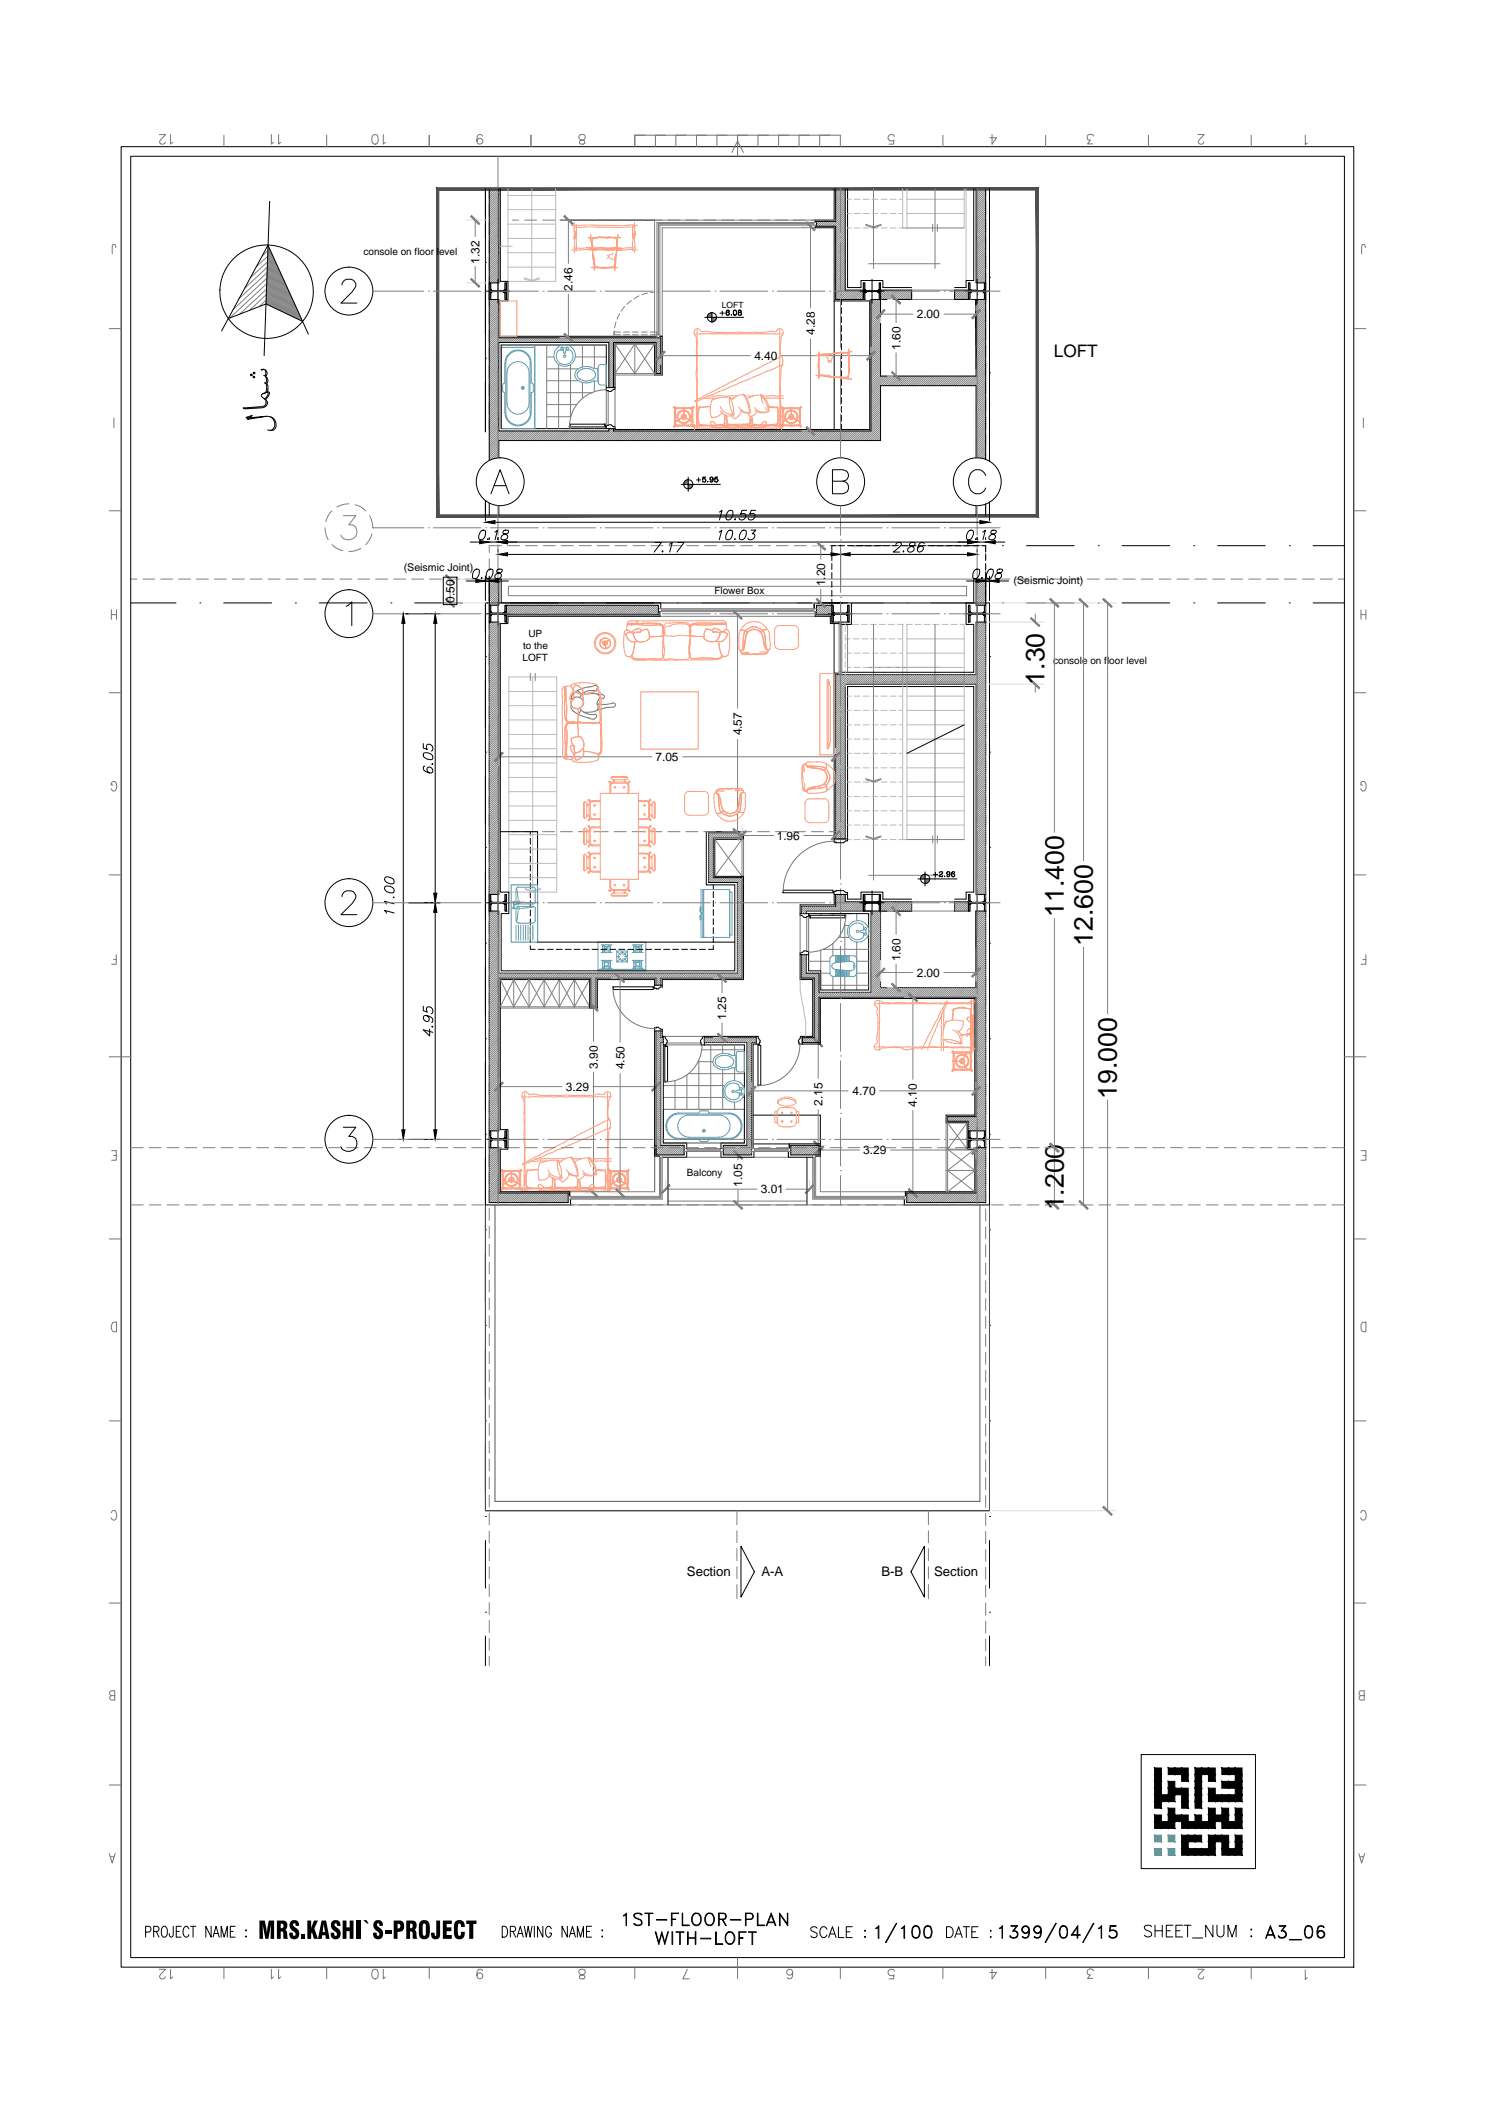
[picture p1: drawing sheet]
<svg xmlns="http://www.w3.org/2000/svg" width="297mm" height="420mm" viewBox="0 0 297 420" stroke-linecap="round" stroke-linejoin="round" font-family="sans-serif">
<defs><g id="words">
<g font-size="5.3">
<text x="207.8" y="136.2" transform="rotate(-90 207.8 136.2)">1.30</text>
<text x="211.6" y="182.4" transform="rotate(-90 211.6 182.4)">11.400</text>
<text x="217.4" y="188.1" transform="rotate(-90 217.4 188.1)">12.600</text>
<text x="222.2" y="218.5" transform="rotate(-90 222.2 218.5)">19.000</text>
<text x="211.6" y="240.8" transform="rotate(-90 211.6 240.8)">1.200</text>
</g>
<text font-size="3.4" x="209.6" y="71">LOFT</text>
<g font-size="2.6">
<text x="136.7" y="313.5">Section</text>
<text x="151.5" y="313.5">A-A</text>
<text x="175.4" y="313.5">B-B</text>
<text x="185.9" y="313.5">Section</text>
</g>
<g font-size="2.4">
<text x="95.4" y="52.4" transform="rotate(-90 95.4 52.4)">1.32</text>
<text x="113.9" y="57.8" transform="rotate(-90 113.9 57.8)">2.46</text>
<text x="182.4" y="63.3">2.00</text>
<text x="150.1" y="71.6">4.40</text>
<text x="162.1" y="66.6" transform="rotate(-90 162.1 66.6)">4.28</text>
<text x="179.1" y="69.6" transform="rotate(-90 179.1 69.6)">1.60</text>
<text x="90.4" y="119.9" transform="rotate(-90 90.4 119.9)">0.50</text>
<text x="164.1" y="116.6" transform="rotate(-90 164.1 116.6)">1.20</text>
<text x="147.6" y="146.3" transform="rotate(-90 147.6 146.3)">4.57</text>
<text x="130.4" y="151.4">7.05</text>
<text x="154.5" y="167">1.96</text>
<text x="179.1" y="191.3" transform="rotate(-90 179.1 191.3)">1.60</text>
<text x="182.4" y="194.3">2.00</text>
<text x="144.5" y="202.9" transform="rotate(-90 144.5 202.9)">1.25</text>
<text x="118.9" y="212.6" transform="rotate(-90 118.9 212.6)">3.90</text>
<text x="124.2" y="212.7" transform="rotate(-90 124.2 212.7)">4.50</text>
<text x="112.6" y="217">3.29</text>
<text x="163.6" y="219.9" transform="rotate(-90 163.6 219.9)">2.15</text>
<text x="169.6" y="217.9">4.70</text>
<text x="182.4" y="220.1" transform="rotate(-90 182.4 220.1)">4.10</text>
<text x="171.8" y="229.6">3.29</text>
<text x="147.7" y="236.1" transform="rotate(-90 147.7 236.1)">1.05</text>
<text x="151.4" y="237.4">3.01</text>
</g>
<g font-size="2.1">
<text x="80.3" y="113.6">(Seismic Joint)</text>
<text x="201.6" y="116.2">(Seismic Joint)</text>
</g>
<g font-size="2">
<text x="72.3" y="50.6">console on floor level</text>
<text x="142.1" y="118.2">Flower Box</text>
<text x="103.9" y="131.5">LOFT</text>
<text x="104.1" y="129.1">to the</text>
<text x="105.1" y="126.7">UP</text>
<text x="209.5" y="132.1">console on floor level</text>
<text x="136.7" y="234">Balcony</text>
</g>
<text font-size="1.7" x="143.6" y="61.2">LOFT</text>
</g></defs>
<!-- layer: 1 -->
<path d="M155.9 177.1h9.8l.1 .5h-10zM166 177.3h.3v-.1h1.5l.5 .4h.3v.3h-2.6zM166 166.9h2.6v.4h-.3l-.5 .4h-1.5v-.2h-.3zM121.9 196.3h8.2v.2h-.2v.4h-7.8zM130.2 196h1.6v.4h-.4l-.4 .3h-.4v-.1h-.4zM130.2 204.5l.8-.1 .4 .3h.4v.4h-1.6zM150.5 206.2h.3v.3l.4 .5-.1 .7h-.6zM150.8 207.8l.6 .2v7.9h-.4v.1h-.2zM159.2 206.2h.4v1.5h-.6v-.4h-.2v-.3l.4-.5z" fill="none" stroke="#000" stroke-width=".2"/>
<g fill="none" stroke="#989898" stroke-width=".2">
<circle cx="165.9" cy="177.5" r=".06"/>
<circle cx="130.2" cy="196.4" r=".06"/>
<circle cx="150.9" cy="207.7" r=".06"/>
</g>
<path d="M166 167.4a10.1 10.1 0 0 0-10.2 10M121.9 196.3a8.2 8.2 0 0 0 8.3 8.3M159.1 207.7a8.2 8.2 0 0 1-8.3 8.3" fill="none" stroke="#767676" stroke-width=".2"/>
<!-- layer: SAZE_DRAWINGS -->
<g fill="none" stroke="#bababa" stroke-width=".2">
<path d="M101.1 37.6v18.4h9.4v-18.4M101.1 38.9h9.4M105.8 37.6v18.4M168.6 39.6h.7M169.9 39.6h1.2M171.7 39.6h1.2M173.5 39.6h1.2M175.3 39.6h1.2M177.1 39.6h1.2M178.9 39.6h.7M179.6 37.6v7.8M180.4 37.6v7.8h-1.5"/>
<path d="M180.4 39.6h11.4M191.8 37.6v7.8M192.2 37.6v18.2M99.5 49h2.4M101.1 53.1h9.4M101.1 50.3h9.4M101.1 47.4h9.4M101.1 44.6h9.4M101.1 41.7h9.4M104.2 55.5l1.6 .5M104.3 55.3l1.5 .5 1.5-.5M107.4 55.5l-1.6 .5"/>
<path d="M168.6 42.5h.7M168.6 45.4h.7M169.9 42.5h1.2M169.9 45.4h1.2M171.7 42.5h1.2M171.7 45.4h1.2M173.5 42.5h1.2M173.5 45.4h1.2M175.3 42.5h1.2M175.3 45.4h1.2M177.1 42.5h1.2M177.1 45.4h1.2"/>
<path d="M178.9 42.5h.7M180.4 42.5h11.4M101.2 134.7h9.6v42.8h-9.6zM101.2 137.6h9.6M106 134.7v42.8M168.2 127.1h.9M168.2 126.3v1.1M168.2 128v1.2M168.2 129.8v1.2M168.2 131.6v1.2M168.2 133.4v1.1M168.2 135.1v1.5"/>
<path d="M168.6 138.5h.7M168.6 135.7h.7M168.6 132.8h.7M168.6 129.9h.7M169 124.2h-.8v1.5M169.6 124.2h1.2M169.7 127.1h1.2M169.9 138.5h1.2M169.9 135.7h1.2M169.9 132.8h1.2M169.9 129.9h1.2M171.4 124.2h1.2"/>
<path d="M171.5 127.1h1.2M171.7 138.5h1.2M171.7 135.7h1.2M171.7 132.8h1.2M171.7 129.9h1.2M173.2 124.2h1.1M173.3 127.1h1.2M173.5 138.5h1.2M173.5 135.7h1.2M173.5 132.8h1.2M173.5 129.9h1.2M174.9 124.2h1.2"/>
<path d="M175.1 127.1h1.1M175.3 138.5h1.2M175.3 135.7h1.2M175.3 132.8h1.2M175.3 129.9h1.2M176.7 124.2h1.2M176.8 127.1h1.2M177.1 138.5h1.2M177.1 135.7h1.2M177.1 132.8h1.2M177.1 129.9h1.2M178.5 124.2h1.2"/>
<path d="M178.6 127.1h1M178.9 138.5h.7M178.9 135.7h.7M178.9 132.8h.7M178.9 129.9h.7M179.6 124.2v42.8M180.3 124.2h1.2M180.4 138.5h11.4M180.4 135.7h11.4M180.4 132.8h11.4M180.4 129.9h11.4M180.4 127.1h11.4"/>
<path d="M180.4 124.2v42.8h-1.5M182.1 124.2h1.2M183.9 124.2h1.2M185.6 124.2h1.2M187.4 124.2h1.2M189.2 124.2h1.2M191 124.2h.8v42.8M101.2 157.5h9.6M101.2 154.7h9.6M101.2 151.8h9.6M101.2 148.9h9.6M101.2 146.1h9.6"/>
<path d="M101.2 143.2h9.6M101.2 140.4h9.6M168.6 141.3h.7M168.6 144.2h.7M168.6 147h.7M168.6 149.9h.7M168.6 152.8h.7M168.6 155.6h.7M168.6 158.5h.7M169.9 141.3h1.2M169.9 144.2h1.2M169.9 147h1.2"/>
<path d="M169.9 149.9h1.2M169.9 152.8h1.2M169.9 155.6h1.2M169.9 158.5h1.2M171.7 141.3h1.2M171.7 144.2h1.2M171.7 147h1.2M171.7 149.9h1.2M171.7 152.8h1.2M171.7 155.6h1.2M171.7 158.5h1.2M173.5 141.3h1.2"/>
<path d="M173.5 144.2h1.2M173.5 147h1.2M173.5 149.9h1.2M173.5 152.8h1.2M173.5 155.6h1.2M173.5 158.5h1.2M175.3 141.3h1.2M175.3 144.2h1.2M175.3 147h1.2M175.3 149.9h1.2M175.3 152.8h1.2M175.3 155.6h1.2"/>
<path d="M175.3 158.5h1.2M177.1 141.3h1.2M177.1 144.2h1.2M177.1 147h1.2M177.1 149.9h1.2M177.1 152.8h1.2M177.1 155.6h1.2M177.1 158.5h1.2M178.9 141.3h.7M178.9 144.2h.7M178.9 147h.7M178.9 149.9h.7"/>
<path d="M178.9 152.8h.7M178.9 155.6h.7M178.9 158.5h.7M180.4 141.3h11.4M180.4 144.2h11.4M180.4 147h11.4M180.4 149.9h11.4M180.4 152.8h11.4M180.4 155.6h11.4M180.4 158.5h11.4M101.2 174.6h9.6M101.2 171.8h9.6"/>
<path d="M101.2 168.9h9.6M101.2 166h9.6M101.2 163.2h9.6M101.2 160.3h9.6M104.5 176.9l1.5 .6M104.5 176.8l1.5 .5 1.5-.5M107.5 176.9l-1.5 .6M168.6 161.3h.7M168.6 164.1h.7M168.6 167h.7M169.9 161.3h1.2M169.9 164.1h1.2"/>
<path d="M169.9 167h1.2M171.7 161.3h1.2M171.7 164.1h1.2M171.7 167h1.2M173.5 161.3h1.2M173.5 164.1h1.2M173.5 167h1.2M175.3 161.3h1.2M175.3 164.1h1.2M175.3 167h1.2M177.1 161.3h1.2M177.1 164.1h1.2"/>
<path d="M177.1 167h1.2M178.9 161.3h.7M178.9 164.1h.7M180.4 161.3h11.4M180.4 164.1h11.4M159.2 194.9v2l1.1 6.3v3"/>
</g>
<!-- layer: Fur-Wet -->
<g fill="none" stroke="#5ca1b8" stroke-width=".2">
<path d="M99.7 69.1h6.7v16.2h-6.7zM100 76.6l.1 1.3 .3 .2M100.4 72.2v4M100.4 78.1v4M100.4 76.2l-.3 .2-.1 .2M100.5 72.2a2.6 2.6 0 0 1 2.6-2.6 2.6 2.6 0 0 1 2.6 2.6v4M100.9 74.1v6.1a2.18 2.18 0 0 0 2.2 2.2 2.18 2.18 0 0 0 2.2-2.2v-6.1M100.9 74.1a2.18 2.18 0 0 1 2.2-2.2 2.18 2.18 0 0 1 2.2 2.2M105.5 72.2v9.9M105.5 72.2a2.43 2.43 0 0 0-2.4-2.4 2.43 2.43 0 0 0-2.5 2.4v9.9a2.43 2.43 0 0 0 2.5 2.5 2.43 2.43 0 0 0 2.4-2.5M105.7 76.2h.2l.2 .4M106.1 76.6v1.1"/>
<path d="M106.1 77.7l-.2 .4h-.2v4a2.6 2.6 0 0 1-2.6 2.6 2.6 2.6 0 0 1-2.6-2.6M111.5 69.7h.5M111.5 69.6l-.5 .3M112 69.4l.2 .9h.3l.2-.9M112 69.2h.7M112.6 69.7h.6M113.2 69.6l.5 .3M113.7 69.9a1.67 1.67 0 0 1-1.4 2.6 1.67 1.67 0 0 1-1.3-2.6M115 75l.4 .4M115 73.4a1.4 1.4 0 0 0-.6 1.4 1.4 1.4 0 0 0 1.1 1.1l1.2 .3 .9-.2M115.4 73.7a2.14 2.14 0 0 1 3.1 .7l-.1 .6M115.4 73.7a.97 .97 0 0 0-.5 1.3"/>
<path d="M117.5 73.1l.6 .2h.8v2.5h-.8M117.6 73a3 3 0 0 0-2.6 .4M118.1 75.8l-.6 .2M118.4 75a2.27 2.27 0 0 1-3 .4M119 73v3.2M119.1 76.2l.2 .3 .2 .1M119.4 72.5h1.2v4.1h-1.2M119.5 72.5l-.2 .1-.2 .3M101.7 176h5.2v11.4h-5.2zM102.2 179.7v.7M102.2 179.7v.3M102.8 176.9l.3 2"/>
<path d="M103.1 179.8h2.9M103.1 176.5h2.9M103.2 176.5h-.3l-.2 .4v2.5l.2 .4M103.6 179.4l2.5 .3M106 176.5h.3l.2 .4M106.5 177v2.4M106.5 179.4l-.2 .4h-.3M139.5 177h.3v4.6h-.3zM139.8 177.3h.2M140 177h5.2v9.5h-5.2zM145.2 177.5h.4v8.5h-.4zM102.2 180l1.3-.5 .1 .1-1.4 .5z"/>
<path d="M102.2 180.1v.3M102.7 180.8v2.3l.2 .4 3.1 .2M102.7 184v3M103.1 181.2l-.3 2M103.1 184v3M103.1 180.3h2.9M103.2 180.3h-.3l-.2 .5M103.6 184v3M104.1 184v3M104.6 184v3M105 184v3M105.5 184v3"/>
<path d="M106 184v3M106 180.3h.3l.2 .5M106.1 180.5l-2.5 .2M106.5 180.8v2.3M106.5 183.1l-.2 .4-.3 .1M119 187.4h9.5v5.7h-9.5zM119 192.8h9.5M119.6 192.6h2.2M119.6 188h2.2M119.6 189.5h2.2M119.6 191.1h2.2M119.9 191.4h1.6"/>
<path d="M119.9 189.2h1.6M119.9 188.3h1.6M119.9 192.3h1.6M119.9 188v1.5M119.9 191.1v1.5M120.2 188v1.5M120.2 191.1v1.5M121.2 188v1.5M121.2 191.1v1.5M121.5 188v1.5M121.5 191.1v1.5M122.7 190.3h.6"/>
<path d="M122.7 191.4h2.2M122.7 189.2h2.2M122.7 189.2l.8 .8M122.7 189.2v2.2M123.5 190.6l-.8 .8M123.8 189.2v.6M123.8 190.8v.6M124.1 190.6l.8 .8M124.3 190.3h.6M124.9 189.2l-.8 .8M124.9 189.2v2.2M125.8 192.6h2.1"/>
<path d="M125.8 188h2.1M125.8 189.5h2.1M125.8 191.1h2.1M126.1 191.4h1.5M126.1 189.2h1.5M126.1 188v1.5M126.1 191.1v1.5M126.1 188.3h1.5M126.1 192.3h1.5M126.4 188v1.5M126.4 191.1v1.5M127.3 188v1.5"/>
<path d="M127.3 191.1v1.5M127.6 188v1.5M127.6 191.1v1.5M139.2 180.5h.3v.7h-.3zM139.2 182.2h.3v.8h-.3zM139.5 181.8h.3v4.7h-.3zM139.8 181.2h.2M139.8 186.1h.2M139.8 182.2h.2M165.1 190.6l.5-.5h4.4l.4 .5v3.2l-.4 .4h-4.4l-.5-.4zM166.3 190.1v1.2h2.3M166.5 190.1v1.2"/>
<path d="M166.5 193.1v1.1M166.6 190.1v1.2M166.6 193.1v1.1M166.8 190.1v1.2M166.8 193.1v1.1M167 190.1v1.2M167 193.1v1.1M167.2 190.1v1.2M167.2 193.1v1.1M167.4 190.1v1.2M167.4 193.1v1.1M167.6 190.1v1.2"/>
<path d="M167.6 193.1v1.1M167.8 190.1v1.2M167.8 193.1v1.1M168 190.1v1.2M168 193.1v1.1M168.2 190.1v1.2M168.2 193.1v1.1M168.4 190.1v1.2M168.4 193.1v1.1M168.5 190.1v1.2M168.5 193.1v1.1M168.6 193.1h-2.3v1.1"/>
<path d="M168.8 190.1v1.2M168.8 193.1v1.1M169 190.1v1.2M169 193.1v1.1M169 191.3a.95 .95 0 0 1 1.1 .9 .95 .95 0 0 1-1.1 .9M169.1 191.2l-2.9 .3a.66 .66 0 0 0-.7 .7 .66 .66 0 0 0 .7 .6l2.9 .3M170 191.8l-.2 .4 .2 .4M171.5 183.9l.3 .5M171.5 183.9a1.67 1.67 0 0 0-2.6 1.4 1.67 1.67 0 0 0 2.6 1.4M171.8 186.1l-.3 .6M171.8 184.5v.5M171.8 185.6v.6"/>
<path d="M172.1 185l-1 .2v.2l1 .2M172.3 185v.6M142.8 210.3a1.03 1.03 0 0 0 0 1.8M142.8 210.3a2.14 2.14 0 0 1 3.2 .7l-.1 .6-.5 .5M143.2 209.7a1.49 1.49 0 0 0-1.4 1.5 1.49 1.49 0 0 0 1.4 1.5M143.2 209.7a2.91 2.91 0 0 1 2.4 .3M145.4 212a2.47 2.47 0 0 1-2.6 0M145.6 210h.8v2.4h-.8M145.6 212.4a2.85 2.85 0 0 1-2.4 .3M146.9 209.2h1.2v4l-1.4-.1-.2-.3M146.9 209.1l-.2 .1-.2 .3v3.3M147.1 216.3a1.45 1.45 0 0 0-1.4-.9 1.45 1.45 0 0 0-1.3 1 1.62 1.62 0 0 0 .5 2.1 1.62 1.62 0 0 0 2.1-.3l.1-.2"/>
<path d="M147.1 216.3v.5M147.1 217.4v.6M147.3 216.8l-.9 .2v.3l.9 .2M147.5 216.8v.7M132 220.7h16.1v6.7h-16.1zM135.1 226.7l4-.1v.3l.4 .2h1.1l.2-.1 .2-.4 4 .1M135.1 221.6h9.9M135.1 226.5h9.9M135.1 221.4h4M135.1 221.6a2.43 2.43 0 0 0-2.5 2.4 2.43 2.43 0 0 0 2.5 2.5M135.1 221.4a2.6 2.6 0 0 0-2.6 2.6 2.6 2.6 0 0 0 2.6 2.6M137 226.2h6.1"/>
<path d="M137 221.8h6.1M137 221.8a2.18 2.18 0 0 0-2.2 2.2 2.18 2.18 0 0 0 2.2 2.2M139.5 221h1.1M139.5 221l-.4 .2v.2M140.6 221h.2l.2 .4M141 221.4h4M143.1 221.8a2.18 2.18 0 0 1 2.2 2.2 2.18 2.18 0 0 1-2.2 2.2M145 221.6a2.43 2.43 0 0 1 2.5 2.4 2.43 2.43 0 0 1-2.5 2.5M145 221.4a2.6 2.6 0 0 1 2.6 2.6 2.6 2.6 0 0 1-2.6 2.6"/>
<circle cx="104" cy="77.2" r=".19"/>
<circle cx="104" cy="77.2" r=".28"/>
<circle cx="111.8" cy="69.3" r=".23"/>
<circle cx="112.3" cy="70.7" r="2.14"/>
<circle cx="112.3" cy="70.9" r=".23"/>
<circle cx="112.9" cy="69.3" r=".23"/>
<circle cx="102.2" cy="179.5" r=".19"/>
<circle cx="103.2" cy="179.4" r=".19"/>
<circle cx="102.2" cy="180.6" r=".19"/>
<circle cx="103.2" cy="180.8" r=".19"/>
<circle cx="120.6" cy="191.8" r=".4"/>
<circle cx="120.7" cy="188.7" r=".19"/>
<circle cx="123.8" cy="190.3" r=".78"/>
<circle cx="126.9" cy="188.7" r=".28"/>
<circle cx="126.9" cy="191.8" r=".4"/>
<circle cx="170.6" cy="185.3" r=".23"/>
<circle cx="170.7" cy="185.3" r="2.14"/>
<circle cx="172.2" cy="184.7" r=".23"/>
<circle cx="172.2" cy="185.8" r=".23"/>
<circle cx="145.9" cy="217.1" r=".23"/>
<circle cx="146" cy="217.1" r="2.14"/>
<circle cx="147.4" cy="217.7" r=".23"/>
<circle cx="147.4" cy="216.6" r=".23"/>
<circle cx="140" cy="225" r=".19"/>
<circle cx="140" cy="225" r=".28"/>
</g>
<!-- layer: KR-08 -->
<g fill="none" stroke="#808080" stroke-width=".2">
<path d="M97.3 56.3h.1M97.3 58.8l.3-.2-.3 .3M97.4 59.6l.2-.2-.1 .2M97.4 56.3l-.1 .1M97.5 56.3l-.2 .1M97.6 56.3l-.3 .2M97.6 59.6h.1M97.6 56.4l-.3 .3M97.6 56.5l-.3 .3 .3-.2M97.6 56.7l-.3 .3M97.6 56.9l-.3 .3M97.6 57.1l-.3 .2"/>
<path d="M97.6 57.2l-.3 .3M97.6 57.4l-.3 .3M97.6 57.6l-.3 .2M97.6 57.8l-.3 .2M97.6 58.1l-.3 .2M97.6 58.2l-.3 .3M97.6 58.3l-.3 .4M97.6 58.7l-.3 .3M97.6 58.9l-.3 .3M97.6 59.1l-.3 .3M97.6 59.2l-.3 .3M97.6 56.3l-.3 .3"/>
<path d="M97.6 56.8l-.3 .3M97.6 57l-.3 .3M97.6 57.3l-.3 .3M97.6 57.5l-.3 .3M97.6 57.7l-.3 .3M97.6 57.8l-.3 .3M97.6 59l-.3 .3M97.6 59.5v.1M97.7 57.8l-.4 .4M97.8 57.8l-.5 .5M97.8 57.8l-.1 .2M98 57.8l-.2 .2"/>
<path d="M98.1 58l.3-.2-.2 .2M98.2 57.8l-.2 .2M98.5 57.8l-.2 .2M98.5 57.8l-.1 .2M98.7 57.8l-.3 .2M98.7 57.8l-.2 .2M98.8 57.8l-.2 .2M98.9 57.8l-.2 .2M98.9 58l.3-.2-.2 .2M99 57.8l-.2 .2M99 57.8l-.1 .2M99.3 57.8l-.2 .2"/>
<path d="M99.4 57.8l-.2 .2M99.5 57.8l-.2 .2M99.5 57.8l-.1 .2M99.7 57.8l-.2 .2M99.8 58l.2-.2-.1 .2M99.8 57.8l-.2 .2M99.9 57.8l-.2 .2M100.2 57.8l-.2 .2M100.3 57.8l-.2 .2M100.4 57.8l-.2 .2M100.6 56.3h-.1M100.6 56.3l-.1 .1"/>
<path d="M100.7 56.3l-.2 .2M100.8 57.5l-.5 .5 .5-.4M100.8 59.6h.1M100.8 56.3l-.3 .3M100.8 56.4l-.3 .3M100.8 56.6l-.3 .3M100.8 56.8l-.3 .3M100.8 57l-.3 .2M100.8 57.1l-.3 .3M100.8 57.3l-.3 .3M100.8 57.5l-.3 .3M100.8 57.8l-.3 .3"/>
<path d="M100.8 58l-.3 .2M100.8 58.1l-.3 .3M100.8 58.2l-.3 .4 .3-.3M100.8 58.5l-.3 .2M100.8 58.6l-.3 .3M100.8 58.8l-.3 .3M100.8 59l-.3 .2M100.8 59.1l-.3 .3 .3-.2M100.8 59.2l-.3 .4M100.8 59.4l-.2 .2 .2-.1M100.8 56.5l-.3 .3M100.8 56.7l-.3 .3"/>
<path d="M100.8 56.9l-.3 .3M100.8 57l-.3 .3M100.8 57.2l-.3 .3M100.8 57.4l-.3 .3M100.8 57.7l-.3 .3M100.8 57.9l-.3 .3M100.8 58.1l-.3 .2M100.8 58.4l-.3 .3M100.8 58.7l-.3 .3M100.8 58.9l-.3 .3M171.8 56.3h.1M171.8 56.4l.2-.1-.2 .2"/>
<path d="M171.8 58.8l.3-.2-.3 .3M171.8 56.3v.1M171.8 59.6l.3-.2-.2 .2M172.1 59.6h.1M172.1 57.2l-.3 .3M172.1 57.4l-.3 .3M172.1 57.6l-.3 .2M172.1 57.8l-.3 .2M172.1 56.4l-.3 .3M172.1 56.5l-.3 .3 .3-.2M172.1 56.7l-.3 .3M172.1 56.9l-.3 .3"/>
<path d="M172.1 57.1l-.3 .2M172.1 58.1l-.3 .2M172.1 58.2l-.3 .3M172.1 58.3l-.3 .4M172.1 58.7l-.3 .3M172.1 58.9l-.3 .3M172.1 59l-.3 .4M172.1 59.2l-.3 .3M172.1 59.5l-.1 .1M172.1 56.3l-.3 .3M172.1 56.8l-.3 .3M172.1 57l-.3 .3"/>
<path d="M172.1 57.3l-.3 .3M172.1 57.5l-.3 .3M172.1 57.7l-.3 .3M172.1 57.8l-.3 .3M172.1 57.8l-.3 .4M172.2 57.8l-.4 .5M172.3 57.8l-.2 .2M172.4 57.8l-.1 .2 .2-.2M172.6 57.8l-.2 .2M172.7 57.8l-.1 .2M172.8 57.8l-.2 .2M172.9 57.8l-.2 .2"/>
<path d="M173 57.8l-.2 .2M173.1 57.8l-.2 .2M173.2 57.8l-.3 .2M173.3 57.8l-.2 .2M173.4 57.8l-.2 .2M173.5 57.8l-.2 .2M173.6 57.8l-.2 .2M173.6 57.8l-.1 .2M173.8 57.8l-.2 .2M173.9 57.8l-.2 .2M174 57.8l-.2 .2M174.1 57.8l-.2 .2"/>
<path d="M174.1 57.8l-.1 .2M174.3 57.8l-.3 .2M174.3 57.8l-.2 .2M174.4 57.8l-.2 .2M174.5 57.8l-.2 .2M174.6 57.8l-.2 .2M174.6 57.8l-.1 .2M174.8 57.8l-.2 .2M175 56.3h-.1M175 56.3l-.1 .1M175.1 56.3l-.2 .2M175.2 57.6l-.4 .4"/>
<path d="M175.2 57.5l-.5 .5M175.2 57.7l-.3 .3M175.2 59.6h.1M175.2 56.3l-.3 .3M175.2 56.4l-.3 .3M175.2 56.6l-.3 .3M175.2 56.8l-.3 .3M175.2 57l-.3 .2M175.2 57.1l-.3 .3M175.2 57.3l-.3 .3M175.2 57.5l-.3 .3M175.2 57.8l-.3 .3"/>
<path d="M175.2 58l-.3 .2M175.2 58.1l-.3 .3M175.2 58.2l-.3 .4 .3-.3M175.2 58.5l-.3 .2M175.2 58.6l-.3 .3M175.2 58.8l-.3 .3M175.2 59l-.3 .2M175.2 59.1l-.3 .3 .3-.2M175.2 59.2l-.3 .4M175.2 59.5l-.1 .1M175.2 56.5l-.3 .3M175.2 56.7l-.3 .3"/>
<path d="M175.2 56.9l-.3 .3M175.2 57l-.3 .3M175.2 57.2l-.3 .3M175.2 57.4l-.3 .3M175.2 57.9l-.3 .3M175.2 58.1l-.3 .2M175.2 58.4l-.3 .3M175.2 58.7l-.3 .3M175.2 58.9l-.3 .3M175.2 59.4l-.2 .2M192.7 56.3v.1M192.9 56.3l-.2 .1"/>
<path d="M192.9 56.3l-.2 .2M193 59.6h.1M193 56.4l-.3 .3M193 56.5l-.3 .3 .3-.2M193 56.7l-.3 .3M193 56.9l-.3 .3M193 57.1l-.3 .2M193 57.2l-.3 .3M193 57.4l-.3 .3M193 57.6l-.3 .2M193 57.8l-.3 .2M193 58.1l-.3 .2"/>
<path d="M193 58.2l-.3 .3M193 58.4l-.3 .3M193 58.5l-.3 .4M193 58.7l-.3 .3M193 58.9l-.3 .3M193 59l-.3 .4M193 59.2l-.3 .3M193 59.4l-.2 .2M193 56.3l-.3 .3M193 56.8l-.3 .3M193 57l-.3 .3M193 57.3l-.3 .3"/>
<path d="M193 57.5l-.3 .3M193 57.7l-.3 .3M193 57.8l-.3 .3M193 58.3l-.3 .3M193 59.5l-.1 .1M193.1 57.8l-.4 .4M193.1 57.8l-.4 .5M193.2 57.8l-.2 .2M193.3 57.8l-.2 .2M193.4 57.8l-.2 .2M193.5 57.8l-.2 .2M193.6 57.8l-.2 .2"/>
<path d="M193.6 57.8l-.1 .2M193.7 57.8l-.2 .2M193.8 57.8l-.2 .2M193.9 57.8l-.2 .2M194 57.8l-.2 .2M194.1 57.8l-.2 .2M194.2 57.8l-.2 .2M194.3 57.8l-.1 .2 .2-.2M194.5 57.8l-.2 .2M194.7 57.8l-.2 .2M194.8 58l.2-.2-.1 .2M194.8 57.8l-.2 .2"/>
<path d="M194.9 57.8l-.2 .2M195.2 57.8l-.2 .2M195.3 57.8l-.2 .2M195.4 57.8l-.2 .2M195.5 57.8l-.2 .2M195.6 57.8l-.2 .2M195.7 57.8l-.2 .2M195.7 57.8l-.1 .2M195.9 56.3h-.1M195.9 56.3l-.1 .1M196.1 56.3l-.3 .2M196.1 57.6l-.4 .4"/>
<path d="M196.1 57.5l-.5 .5M196.1 57.7l-.3 .3M196.1 59.6h.1M196.1 56.3l-.3 .3M196.1 56.4l-.3 .3M196.1 56.6l-.3 .3M196.1 56.8l-.3 .3M196.1 57l-.3 .2M196.1 57.1l-.3 .3M196.1 57.3l-.3 .3M196.1 57.5l-.3 .3M196.1 57.8l-.3 .3"/>
<path d="M196.1 58l-.3 .2M196.1 58.1l-.3 .3M196.1 58.2l-.3 .4 .3-.3M196.1 58.5l-.3 .2M196.1 58.6l-.3 .3M196.1 58.8l-.3 .3M196.1 59l-.3 .2M196.1 59.1l-.3 .3 .3-.2M196.1 59.2l-.3 .4M196.1 59.4l-.2 .2M196.1 56.5l-.3 .3M196.1 56.7l-.3 .3"/>
<path d="M196.1 56.9l-.3 .3M196.1 57l-.3 .3M196.1 57.2l-.3 .3M196.1 57.4l-.3 .3M196.1 57.9l-.3 .3M196.1 58.1l-.3 .2M196.1 58.4l-.3 .3M196.1 58.7l-.3 .3M196.1 58.9l-.3 .3M97.3 120.4v.1M97.3 121.6l.3-.2-.3 .3M97.4 120.4l-.1 .1"/>
<path d="M97.5 120.4l-.2 .2M97.6 120.4l-.3 .3M97.6 123.8h.1M97.6 122l-.3 .3M97.6 120.5l-.3 .3M97.6 120.7l-.3 .3M97.6 120.8l-.3 .4M97.6 121l-.3 .3M97.6 121.2l-.3 .3M97.6 121.6l-.3 .2M97.6 121.7l-.3 .3M97.6 121.9l-.3 .3"/>
<path d="M97.6 122.2l-.3 .3M97.6 122.4l-.3 .3M97.6 122.6l-.3 .3M97.6 122.7l-.3 .3M97.6 122.9l-.3 .3M97.6 123.1l-.3 .3M97.6 123.2l-.3 .3M97.6 123.4l-.3 .3M97.6 123.6l-.1 .2M97.6 123.5l-.2 .3M97.6 121.2l-.3 .2M97.6 121.5l-.3 .3"/>
<path d="M97.6 121.7l-.3 .2M97.6 121.8l-.3 .3M97.6 122.4l-.3 .2M97.6 122.5l-.3 .3M97.6 122.8l-.3 .3M97.6 123l-.3 .3M97.6 123.3l-.3 .3M97.6 123.7v.1M97.7 122l-.4 .4M97.8 122l-.5 .4M97.8 122l-.1 .2M98 122l-.2 .2"/>
<path d="M98.1 122.2l.3-.2-.2 .2M98.2 122l-.2 .2M98.5 122l-.2 .2M98.5 122l-.1 .2M98.7 122l-.3 .2M98.7 122l-.2 .2M98.8 122l-.2 .2M98.9 122l-.2 .2M98.9 122.2l.3-.2-.2 .2M99 122l-.2 .2M99 122l-.1 .2M99.3 122l-.2 .2"/>
<path d="M99.4 122l-.2 .2M99.5 122l-.2 .2M99.5 122l-.1 .2M99.7 122l-.2 .2M99.8 122.2l.2-.2-.1 .2M99.8 122l-.2 .2M99.9 122l-.2 .2M100.2 122l-.2 .2M100.4 122l-.3 .2M100.6 120.4l-.1 .1 .1-.1M100.8 121.7l-.5 .5 .5-.4M100.8 123.8h.1"/>
<path d="M100.8 120.4l-.3 .3M100.8 120.6l-.3 .3M100.8 120.7l-.3 .3M100.8 120.9l-.3 .3M100.8 121.1l-.3 .3M100.8 121.2l-.3 .4M100.8 121.4l-.3 .3M100.8 121.6l-.3 .3M100.8 121.9l-.3 .3M100.8 122.1l-.3 .3M100.8 122.3l-.3 .3M100.8 122.4l-.3 .3"/>
<path d="M100.8 122.6l-.3 .3M100.8 122.8l-.3 .3M100.8 123l-.3 .2M100.8 123.1l-.3 .3M100.8 123.3l-.3 .3M100.8 123.5l-.3 .3M100.8 123.6l-.2 .2 .2-.2M100.8 120.5l-.3 .3M100.8 122.2l-.3 .3M100.8 122.6l-.3 .2M100.8 122.7l-.3 .3M100.8 122.9l-.3 .3"/>
<path d="M100.8 123.1l-.3 .2M100.8 123.2l-.3 .3M100.8 123.4l-.3 .3M165.5 121.6l.3-.2-.3 .3M165.5 120.4v.1M165.6 120.4l-.1 .1M165.7 120.4l-.2 .2M165.7 120.4l-.2 .3M165.8 123.8h.1M165.8 122l-.3 .3M165.8 120.5l-.3 .3M165.8 120.7l-.3 .3"/>
<path d="M165.8 120.9l-.3 .3M165.8 121l-.3 .3M165.8 121.2l-.3 .3M165.8 121.6l-.3 .2M165.8 121.7l-.3 .3M165.8 121.9l-.3 .3M165.8 122.2l-.3 .3M165.8 122.4l-.3 .3M165.8 122.6l-.3 .3M165.8 122.7l-.3 .3M165.8 122.9l-.3 .3M165.8 123.1l-.3 .3"/>
<path d="M165.8 123.2l-.3 .3M165.8 123.4l-.3 .3M165.8 123.6l-.2 .2M165.8 123.5l-.3 .3M165.8 120.8l-.3 .3M165.8 121.2l-.3 .2M165.8 121.5l-.3 .3M165.8 121.7l-.3 .2M165.8 121.8l-.3 .3M165.8 122.4l-.3 .2M165.8 122.5l-.3 .3M165.8 122.8l-.3 .3"/>
<path d="M165.8 123l-.3 .3M165.8 123.3l-.3 .3M165.8 123.7l-.1 .1M165.9 122l-.4 .4M166 122l-.5 .4M166 122l-.2 .2M166.1 122l-.1 .2M166.2 122l-.2 .2M166.3 122l-.2 .2M166.3 122l-.1 .2M166.5 122l-.2 .2M166.6 122l-.2 .2"/>
<path d="M166.7 122l-.2 .2M166.8 122l-.2 .2M166.8 122l-.1 .2M167 122l-.2 .2M167.1 122l-.2 .2M167.2 122l-.2 .2M167.3 122l-.2 .2M167.4 122l-.2 .2M167.5 122l-.2 .2M167.5 122l-.1 .2M167.7 122l-.3 .2M167.7 122l-.2 .2"/>
<path d="M167.8 122.2l.2-.2-.1 .2M167.8 122l-.2 .2M167.9 122l-.2 .2M168.2 122l-.2 .2M168.3 122l-.2 .2M168.4 122l-.2 .2M168.5 122l-.2 .2M168.7 120.4l-.1 .1 .2-.1M168.9 121.8l-.4 .4M168.9 121.7l-.4 .5M168.9 123.8h.1M168.9 120.4l-.3 .3"/>
<path d="M168.9 120.6l-.3 .3M168.9 120.7l-.3 .3M168.9 120.9l-.3 .3M168.9 121.1l-.3 .3M168.9 121.2l-.3 .4M168.9 121.4l-.3 .3M168.9 121.6l-.3 .3M168.9 121.9l-.3 .3M168.9 122.1l-.3 .3M168.9 122.3l-.3 .3M168.9 122.4l-.3 .3M168.9 122.6l-.3 .3"/>
<path d="M168.9 122.8l-.3 .3M168.9 123l-.3 .2M168.9 123.1l-.3 .3M168.9 123.3l-.3 .3M168.9 123.5l-.3 .3M168.9 123.6l-.1 .2M168.9 120.5l-.3 .3M168.9 122.2l-.3 .3M168.9 122.6l-.3 .2M168.9 122.7l-.3 .3M168.9 122.9l-.3 .3M168.9 123.1l-.3 .2"/>
<path d="M168.9 123.2l-.3 .3M168.9 123.4l-.3 .3M192.7 121.6l.3-.2-.3 .3M192.8 120.4l-.1 .1M192.9 120.4l-.2 .2M192.9 120.4l-.2 .3M193 123.8h.1M193 122l-.3 .3M193 120.5l-.3 .3M193 120.7l-.3 .3M193 120.9l-.3 .3M193 121l-.3 .3"/>
<path d="M193 121.2l-.3 .3M193 121.6l-.3 .2M193 121.7l-.3 .3M193 121.9l-.3 .3M193 122.2l-.3 .3M193 122.4l-.3 .3M193 122.6l-.3 .3M193 122.7l-.3 .3M193 122.9l-.3 .3M193 123.1l-.3 .3M193 123.2l-.3 .3M193 123.4l-.3 .3"/>
<path d="M193 123.6l-.2 .2M193 120.8l-.3 .3M193 121.2l-.3 .2M193 121.5l-.3 .3M193 121.7l-.3 .2M193 121.8l-.3 .3M193 122.4l-.3 .2M193 122.5l-.3 .3M193 122.8l-.3 .3M193 123l-.3 .3M193 123.3l-.3 .3M193 123.5l-.2 .3"/>
<path d="M193 123.7l-.1 .1M193.1 122l-.4 .4M193.2 122l-.2 .2M193.3 122l-.2 .2M193.4 122l-.2 .2M193.5 122l-.2 .2M193.6 122l-.2 .2M193.6 122l-.1 .2M193.7 122l-.2 .2M193.8 122l-.2 .2M193.9 122l-.2 .2M194 122l-.2 .2"/>
<path d="M194.1 122l-.2 .2M194.2 122l-.2 .2M194.4 122l-.2 .2M194.5 122l-.2 .2M194.5 122l-.1 .2M194.7 122l-.2 .2M194.8 122.2l.2-.2-.1 .2M194.8 122l-.2 .2M194.9 122l-.2 .2M195.2 122l-.2 .2M195.3 122l-.2 .2M195.4 122l-.2 .2"/>
<path d="M195.5 122l-.2 .2M195.6 122l-.2 .2M195.7 122l-.2 .2M195.7 122l-.1 .2M195.8 122.2l.3-.3-.3 .3M195.9 120.4l-.1 .1 .1-.1M196.1 120.4l-.3 .3M196.1 121.8l-.4 .4M196.1 121.7l-.5 .5M196.1 123.8h.1M196.1 120.6l-.3 .3M196.1 120.7l-.3 .3"/>
<path d="M196.1 120.9l-.3 .3M196.1 121l-.3 .4M196.1 121.3l-.3 .3M196.1 121.4l-.3 .3M196.1 121.6l-.3 .3M196.1 122.1l-.3 .3M196.1 122.3l-.3 .3M196.1 122.4l-.3 .3M196.1 122.6l-.3 .3M196.1 122.8l-.3 .3M196.1 123l-.3 .2M196.1 123.1l-.3 .3"/>
<path d="M196.1 123.3l-.3 .3M196.1 123.5l-.3 .3M196.1 123.6l-.1 .2M196.1 120.5l-.3 .3M196.1 121.2l-.3 .3M196.1 122.2l-.3 .3M196.1 122.6l-.3 .2M196.1 122.7l-.3 .3M196.1 122.9l-.3 .3M196.1 123.1l-.3 .2M196.1 123.2l-.3 .3M196.1 123.4l-.3 .3"/>
<path d="M196.1 123.6l-.2 .2M97.3 177.9h.1M97.4 177.9l-.1 .1M97.5 177.9l-.2 .2M97.6 177.9l-.3 .3M97.6 178.1l-.3 .2M97.6 178.2l-.3 .3M97.6 178.4l-.3 .3M97.6 178.5l-.3 .3 .3-.2M97.6 178.7l-.3 .3M97.6 178.9l-.3 .3M97.6 179.1l-.3 .2"/>
<path d="M97.6 179.3l-.3 .2M97.6 179.3l-.3 .4 .3-.3M97.6 179.7l-.3 .3M97.6 179.8l-.3 .4M97.6 178l-.3 .3M97.6 178.2l-.3 .2M97.6 178.3l-.3 .3M97.6 178.8l-.3 .3M97.6 179l-.3 .3M97.6 179.2l-.3 .3M97.6 179.5l-.3 .3M97.7 179.5l-.4 .3"/>
<path d="M97.8 179.5l-.5 .5M97.8 179.5l-.1 .2M98 179.5l-.2 .2M98.1 179.7l.3-.2-.2 .2M98.1 179.5l-.1 .2M98.2 179.5l-.2 .2M98.5 179.5l-.2 .2M98.5 179.5l-.1 .2M98.7 179.5l-.3 .2M98.7 179.5l-.2 .2M98.8 179.5l-.2 .2M98.9 179.5l-.2 .2"/>
<path d="M98.9 179.7l.3-.2-.2 .2M99 179.5l-.2 .2M99 179.5l-.1 .2M99.3 179.5l-.2 .2M99.4 179.5l-.2 .2M99.5 179.5l-.2 .2M99.5 179.5l-.1 .2M99.7 179.5l-.2 .2M99.8 179.7l.2-.2-.1 .2M99.8 179.5l-.2 .2M99.9 179.5l-.2 .2M100.2 179.5l-.2 .2"/>
<path d="M100.3 179.5l-.2 .2M100.4 179.5l-.2 .2M100.6 177.9l-.1 .1M100.6 177.9l-.1 .2M100.7 177.9l-.2 .3M100.8 179.2l-.5 .5 .5-.4M100.8 177.9l-.3 .3M100.8 178.1l-.3 .3M100.8 178.3l-.3 .3M100.8 178.4l-.3 .3M100.8 178.6l-.3 .3M100.8 178.8l-.3 .3"/>
<path d="M100.8 179l-.3 .3M100.8 179.1l-.3 .3M100.8 179.5l-.3 .2M100.8 179.6l-.3 .3M100.8 179.8l-.3 .3M100.8 179.9l-.3 .3 .3-.2M100.8 178l-.3 .3M100.8 178.2l-.3 .3M100.8 178.5l-.3 .3M100.8 178.7l-.3 .3M100.8 178.9l-.3 .3M100.8 179.4l-.3 .3"/>
<path d="M100.8 179.5l-.3 .3M100.8 179.7l-.3 .3M171.8 177.9h.1M171.8 178.1l.2-.2-.2 .3M171.8 177.9v.1M172.1 178.1l-.3 .2M172.1 178.2l-.3 .3M172.1 178.4l-.3 .3M172.1 178.5l-.3 .3 .3-.2M172.1 178.7l-.3 .3M172.1 178.9l-.3 .3M172.1 179.1l-.3 .2"/>
<path d="M172.1 179.3l-.3 .2M172.1 179.3l-.3 .4 .3-.3M172.1 179.7l-.3 .3M172.1 179.8l-.3 .4M172.1 178l-.3 .3M172.1 178.2l-.3 .2M172.1 178.3l-.3 .3M172.1 178.8l-.3 .3M172.1 179l-.3 .3M172.1 179.2l-.3 .3M172.1 179.5l-.3 .3M172.2 179.5l-.4 .5"/>
<path d="M172.3 179.5l-.2 .2M172.4 179.5l-.2 .2 .3-.2M172.6 179.5l-.2 .2M172.7 179.5l-.1 .2M172.8 179.5l-.2 .2M172.9 179.5l-.2 .2M173 179.5l-.2 .2M173.1 179.5l-.2 .2M173.2 179.5l-.3 .2M173.3 179.5l-.2 .2M173.4 179.5l-.2 .2M173.5 179.5l-.2 .2"/>
<path d="M173.6 179.5l-.2 .2M173.8 179.5l-.2 .2M173.9 179.5l-.2 .2M174 179.5l-.2 .2M174.1 179.5l-.2 .2M174.1 179.5l-.1 .2M174.3 179.5l-.3 .2M174.3 179.5l-.2 .2M174.4 179.5l-.2 .2M174.5 179.5l-.2 .2M174.6 179.5l-.2 .2M174.6 179.5l-.1 .2"/>
<path d="M174.8 179.5l-.2 .2M175 177.9l-.1 .1M175 177.9l-.1 .2M175.1 177.9l-.2 .3M175.2 179.3l-.4 .4M175.2 179.2l-.5 .5M175.2 179.4l-.3 .3M175.2 177.9l-.3 .3M175.2 178.1l-.3 .3M175.2 178.3l-.3 .3M175.2 178.4l-.3 .3M175.2 178.6l-.3 .3"/>
<path d="M175.2 178.8l-.3 .3M175.2 179l-.3 .3M175.2 179.1l-.3 .3M175.2 179.5l-.3 .2M175.2 179.6l-.3 .3M175.2 179.8l-.3 .3M175.2 179.9l-.3 .3 .3-.2M175.2 178l-.3 .3M175.2 178.2l-.3 .3M175.2 178.5l-.3 .3M175.2 178.7l-.3 .3M175.2 178.9l-.3 .3"/>
<path d="M175.2 179.5l-.3 .3M175.2 179.7l-.3 .3M192.7 177.9v.1M192.9 177.9l-.2 .2M192.9 177.9l-.2 .3M193 178.1l-.3 .2M193 178.2l-.3 .3M193 178.4l-.3 .3M193 178.5l-.3 .3 .3-.2M193 178.7l-.3 .3M193 178.9l-.3 .3M193 179.1l-.3 .2"/>
<path d="M193 179.3l-.3 .2M193 179.3l-.3 .4 .3-.3M193 179.7l-.3 .3M193 179.9l-.3 .3M193 178l-.3 .3M193 178.2l-.3 .2M193 178.3l-.3 .3M193 178.8l-.3 .3M193 179l-.3 .3M193 179.2l-.3 .3M193 179.5l-.3 .3M193 179.8l-.3 .3"/>
<path d="M193.1 179.5l-.4 .3M193.1 179.5l-.4 .5M193.2 179.5l-.2 .2M193.3 179.5l-.2 .2M193.4 179.5l-.2 .2M193.5 179.5l-.2 .2M193.6 179.5l-.2 .2M193.6 179.5l-.1 .2M193.7 179.5l-.2 .2M193.8 179.5l-.2 .2M193.9 179.5l-.2 .2M194 179.5l-.2 .2"/>
<path d="M194.1 179.5l-.2 .2M194.2 179.5l-.2 .2M194.4 179.5l-.2 .2M194.5 179.5l-.2 .2M194.5 179.5l-.1 .2M194.7 179.5l-.2 .2M194.8 179.7l.2-.2-.1 .2M194.8 179.5l-.2 .2M194.9 179.5l-.2 .2M195.2 179.5l-.2 .2M195.3 179.5l-.2 .2M195.4 179.5l-.2 .2"/>
<path d="M195.5 179.5l-.2 .2M195.6 179.5l-.2 .2M195.7 179.5l-.2 .2M195.7 179.5l-.1 .2M195.9 177.9l-.1 .1M195.9 177.9l-.1 .2M196.1 177.9l-.3 .3M196.1 179.3l-.4 .4M196.1 179.2l-.5 .5M196.1 179.4l-.3 .3M196.1 178.1l-.3 .3M196.1 178.3l-.3 .3"/>
<path d="M196.1 178.4l-.3 .3M196.1 178.6l-.3 .3M196.1 178.8l-.3 .3M196.1 179l-.3 .3M196.1 179.1l-.3 .3M196.1 179.5l-.3 .2M196.1 179.6l-.3 .3M196.1 179.8l-.3 .3M196.1 179.9l-.3 .3 .3-.2M196.1 178l-.3 .3M196.1 178.2l-.3 .3M196.1 178.5l-.3 .3"/>
<path d="M196.1 178.7l-.3 .3M196.1 178.9l-.3 .3M196.1 179.5l-.3 .3M196.1 179.7l-.3 .3M97.6 181.2h.1M97.6 180.1l-.3 .3M97.6 180.2l-.3 .3M97.6 180.4l-.3 .3M97.6 180.6l-.3 .3M97.6 180.7l-.3 .3M97.6 180.9l-.3 .3M97.6 181.1l-.1 .1"/>
<path d="M97.6 180l-.3 .3M97.6 180.5l-.3 .3M97.6 181l-.2 .2M100.8 181.2h.1M100.8 180.1l-.3 .3M100.8 180.3l-.3 .3M100.8 180.5l-.3 .2M100.8 180.7l-.3 .2M100.8 180.8l-.3 .3M100.8 180.9l-.3 .3M100.8 181.1l-.2 .1M100.8 180.2l-.3 .3"/>
<path d="M100.8 180.4l-.3 .3M100.8 180.6l-.3 .3M100.8 180.7l-.3 .3M172.1 181.2h.1M172.1 180.1l-.3 .3M172.1 180.2l-.3 .3M172.1 180.4l-.3 .3M172.1 180.6l-.3 .3M172.1 180.7l-.3 .3M172.1 180.9l-.3 .3M172.1 181l-.3 .2M172.1 180l-.3 .3"/>
<path d="M172.1 180.5l-.3 .3M172.1 181.2h-.1M175.2 181.2h.1M175.2 180.1l-.3 .3M175.2 180.3l-.3 .3M175.2 180.5l-.3 .2M175.2 180.7l-.3 .2M175.2 180.8l-.3 .3M175.2 180.9l-.3 .3M175.2 181.1l-.2 .1M175.2 180.2l-.3 .3M175.2 180.4l-.3 .3"/>
<path d="M175.2 180.6l-.3 .3M175.2 180.7l-.3 .3M193 181.2h.1M193 180l-.3 .4M193 180.2l-.3 .3M193 180.4l-.3 .3M193 180.5l-.3 .4M193 180.7l-.3 .3M193 180.9l-.3 .3M193 181.1l-.2 .1M193 181l-.2 .2M193 181.2h-.1"/>
<path d="M195.9 181.2l.2-.1-.1 .1M196.1 181.2h.1M196.1 180.1l-.3 .3M196.1 180.3l-.3 .3M196.1 180.5l-.3 .2M196.1 180.7l-.3 .2M196.1 180.8l-.3 .3M196.1 180.9l-.3 .3M196.1 180.2l-.3 .3M196.1 180.4l-.3 .3M196.1 180.6l-.3 .3M196.1 180.7l-.3 .3"/>
<path d="M97.3 225h.1M97.4 225l-.1 .1M97.5 225l-.2 .2M97.6 225l-.3 .2M97.6 228.3h.1M97.6 226.5l-.3 .3M97.6 225.1l-.3 .3M97.6 225.2l-.3 .4M97.6 225.4l-.3 .3M97.6 225.6l-.3 .3M97.6 225.8l-.3 .3M97.6 225.9l-.3 .3"/>
<path d="M97.6 226.1l-.3 .3M97.6 226.3l-.3 .3M97.6 226.8l-.3 .3M97.6 227l-.3 .3M97.6 227.1l-.3 .3M97.6 227.3l-.3 .3M97.6 227.5l-.3 .3M97.6 227.6l-.3 .3M97.6 227.8l-.3 .3M97.6 228l-.3 .3M97.6 227.9l-.3 .3M97.6 228.1l-.1 .2"/>
<path d="M97.6 225.6l-.3 .2M97.6 225.7l-.3 .3M97.6 226.1l-.3 .2M97.6 226.2l-.3 .3M97.6 226.4l-.3 .3M97.6 226.9l-.3 .3M97.6 227.1l-.3 .2M97.6 227.2l-.3 .3M97.6 227.4l-.3 .3M97.6 227.7l-.3 .3M97.6 228.1l-.2 .2M97.6 228.2v.1"/>
<path d="M97.7 226.5l-.4 .4M97.8 226.5l-.5 .5M97.8 226.5l-.1 .3M98 226.5l-.2 .3M98.1 226.8l.3-.3-.2 .3M98.1 226.5l-.1 .3M98.2 226.5l-.2 .3M98.5 226.5l-.2 .3M98.5 226.5l-.1 .3M98.7 226.5l-.3 .3M98.7 226.5l-.2 .3M98.8 226.5l-.2 .3"/>
<path d="M98.9 226.5l-.2 .3M98.9 226.8l.3-.3-.2 .3M99 226.5l-.2 .3M99 226.5l-.1 .3M99.3 226.5l-.2 .3M99.4 226.5l-.2 .3M99.5 226.5l-.2 .3M99.5 226.5l-.1 .3M99.7 226.5l-.2 .3M99.8 226.8l.2-.3-.1 .3M99.8 226.5l-.2 .3M99.9 226.5l-.2 .3"/>
<path d="M100.2 226.5l-.2 .3M100.4 226.5l-.3 .3M100.5 226.6l.3-.3-.5 .5zM100.5 227.4l.3-.2-.3 .3M100.5 228.2l.3-.2-.3 .3M100.6 225l-.1 .1M100.7 225l-.2 .2M100.8 228.3h.1M100.8 225l-.3 .3M100.8 225.1l-.3 .3 .3-.3M100.8 225.3l-.3 .3M100.8 225.5l-.3 .3"/>
<path d="M100.8 225.6l-.3 .3M100.8 225.8l-.3 .3M100.8 226l-.3 .3M100.8 226.1l-.3 .4M100.8 226.5l-.3 .3M100.8 226.7l-.3 .3M100.8 226.8l-.3 .3M100.8 227l-.3 .3M100.8 227.3l-.3 .3M100.8 227.5l-.3 .3M100.8 227.7l-.3 .3M100.8 227.9l-.3 .2"/>
<path d="M100.8 228.1l-.2 .2M100.8 225.4l-.3 .3M100.8 225.9l-.3 .3M100.8 226.6l-.3 .3M100.8 227l-.3 .2M100.8 227.5l-.3 .2M100.8 227.6l-.3 .3M100.8 227.8l-.3 .3M192.7 225v.1M192.9 225l-.2 .2M193 228.3h.1M193 226.5l-.3 .3"/>
<path d="M193 225.1l-.3 .3M193 225.3l-.3 .3M193 225.4l-.3 .3M193 225.6l-.3 .3M193 225.8l-.3 .3M193 225.9l-.3 .3M193 226.1l-.3 .3M193 226.3l-.3 .3M193 226.8l-.3 .3M193 227l-.3 .3M193 227.1l-.3 .3M193 227.3l-.3 .3"/>
<path d="M193 227.5l-.3 .3M193 227.6l-.3 .3M193 227.8l-.3 .3M193 228l-.3 .3M193 228.1l-.2 .2M193 225.2l-.3 .3M193 225.6l-.3 .2M193 225.7l-.3 .3M193 226.1l-.3 .2M193 226.2l-.3 .3M193 226.4l-.3 .3M193 226.9l-.3 .3"/>
<path d="M193 227.1l-.3 .2M193 227.2l-.3 .3M193 227.4l-.3 .3M193 227.7l-.3 .3M193 227.9l-.3 .3M193 228.2l-.1 .1M193.1 226.5l-.4 .4M193.1 226.5l-.4 .5M193.2 226.5l-.2 .3M193.3 226.5l-.2 .3M193.4 226.5l-.2 .3M193.5 226.5l-.2 .3"/>
<path d="M193.6 226.5l-.2 .3M193.6 226.5l-.1 .3M193.7 226.5l-.2 .3M193.8 226.5l-.2 .3M193.9 226.5l-.2 .3M194 226.5l-.2 .3M194.1 226.5l-.2 .3M194.2 226.5l-.2 .3M194.3 226.5l-.1 .3 .2-.3M194.5 226.5l-.2 .3M194.5 226.5l-.1 .3M194.7 226.5l-.2 .3"/>
<path d="M194.8 226.8l.2-.3-.1 .3M194.8 226.5l-.2 .3M194.9 226.5l-.2 .3M195.2 226.5l-.2 .3M195.3 226.5l-.2 .3M195.4 226.5l-.2 .3M195.5 226.5l-.2 .3M195.6 226.5l-.2 .3M195.6 226.8l.5-.5-.4 .5M195.7 226.5l-.2 .3M195.7 226.5l-.1 .3M195.8 227.4l.3-.2-.3 .3"/>
<path d="M195.8 228.2l.3-.2-.3 .3M195.9 225l-.1 .1M196.1 225l-.3 .2M196.1 226.5l-.3 .3M196.1 228.3h.1M196.1 225l-.3 .3M196.1 225.1l-.3 .3 .3-.3M196.1 225.3l-.3 .3M196.1 225.4l-.3 .4M196.1 225.6l-.3 .3M196.1 225.8l-.3 .3M196.1 226l-.3 .3"/>
<path d="M196.1 226.1l-.3 .4M196.1 226.7l-.3 .3M196.1 226.8l-.3 .3M196.1 227l-.3 .3M196.1 227.3l-.3 .3M196.1 227.5l-.3 .3M196.1 227.7l-.3 .3M196.1 227.9l-.3 .2M196.1 228.2l-.1 .1M196.1 225.9l-.3 .3M196.1 226.6l-.3 .3M196.1 227l-.3 .2"/>
<path d="M196.1 227.5l-.3 .2M196.1 227.6l-.3 .3M196.1 227.8l-.3 .3M196.1 228.1l-.2 .2"/>
</g>
<!-- layer: KR-04 -->
<g fill="none" stroke="#000" stroke-width=".2">
<path d="M97.3 56.3h.3v3.3h-.3zM100.5 56.3h.3v3.3h-.3zM171.8 56.3h.3v3.3h-.3zM174.9 56.3h.3v3.3h-.3zM192.7 56.3h.3v3.3h-.3zM195.8 56.3h.3v3.3h-.3zM97.3 120.4h.3v3.4h-.3zM100.5 120.4h.3v3.4h-.3zM165.5 120.4h.3v3.4h-.3zM168.6 120.4h.3v3.4h-.3zM192.7 120.4h.3v3.4h-.3zM195.8 120.4h.3v3.4h-.3z"/>
<path d="M97.3 177.9h.3v3.3h-.3zM100.5 177.9h.3v3.3h-.3zM171.8 177.9h.3v3.3h-.3zM174.9 177.9h.3v3.3h-.3zM192.7 177.9h.3v3.3h-.3zM195.8 177.9h.3v3.3h-.3zM97.3 225h.3v3.3h-.3zM100.5 225h.3v3.3h-.3zM192.7 225h.3v3.3h-.3zM195.8 225h.3v3.3h-.3z"/>
</g>
<!-- layer: KR-01 -->
<g fill="none" stroke="#000" stroke-width=".2">
<path d="M96.7 57.9h4.7M99.1 55.6v4.7M171.1 57.9h4.8M173.5 55.6v4.7M192 57.9h4.8M194.4 55.6v4.7M99.1 119.7v4.8M167.2 119.7v4.8M194.4 119.7v4.8M96.7 122.1h4.7M164.8 122.1h4.8M192 122.1h4.8"/>
<path d="M96.7 179.6h4.7M99.1 177.2v4.8M171.1 179.6h4.8M173.5 177.2v4.8M192 179.6h4.8M194.4 177.2v4.8M96.7 226.7h4.7M99.1 224.3v4.7M192 226.7h4.8M194.4 224.3v4.7"/>
</g>
<!-- layer: KR-06 -->
<path d="M97.6 57.8h2.9v.2h-2.9zM172.1 57.8h2.8v.2h-2.8zM193 57.8h2.8v.2h-2.8zM97.6 122h2.9v.2h-2.9zM165.8 122h2.8v.2h-2.8zM193 122h2.8v.2h-2.8zM97.6 179.5h2.9v.2h-2.9zM172.1 179.5h2.8v.2h-2.8zM193 179.5h2.8v.2h-2.8zM97.6 226.5h2.9v.3h-2.9zM193 226.5h2.8v.3h-2.8z" fill="none" stroke="#000" stroke-width=".2"/>
<!-- layer: DIM -->
<g fill="none" stroke="#000" stroke-width=".2">
<path d="M97.6 57.7h.2l-.2 .1M97.6 57.7h.2M97.6 57.8h.2v-.1l-.1 .1M97.6 57.8h.2h-.2M97.6 57.6v.1M97.6 57.7h.1M97.6 57.8l.1-.1-.1 .1M97.6 57.8h.1M97.6 57.7v.1M97.6 57.7l.1 .1zM97.6 57.6l.2 .2M97.6 58.1h.2h-.2h.2h-.2h.2h-.2h.2l-.2 .1"/>
<path d="M97.6 58.2h.2zM97.6 58.1h.2h-.2M97.6 58.2h.1M97.6 58.1l.1 .1-.1-.1M97.6 58v.1M97.6 58.1l.2-.1-.2 .2M97.6 57.6v.2M97.6 58v.2M97.6 57.8h.2M97.6 58h.2M97.7 57.6l.1 .2M97.7 57.7l.1 .1z"/>
<path d="M97.7 58l-.1 .1zM97.8 57.7v.1h-.2M97.8 57.7l-.2 .1M97.8 57.7l-.1 .1zM97.8 57.7l-.1 .1M97.8 58l-.1 .2 .1-.2M97.8 57.8h.1M97.8 58l-.2 .2M97.8 58l-.2 .1M97.8 58v.1l-.1-.1 .1 .2-.2-.1M97.8 58l-.1 .2M100.3 58l.2 .2h-.2h.2l-.2-.1 .1 .1-.1-.1h.2"/>
<path d="M100.3 57.8h.2M100.3 57.8h.1M100.3 58h.1M100.3 58l.1 .2-.1-.2M100.3 58h.2M100.3 57.7h.2M100.3 57.7l.1 .1zM100.3 58l.1 .2M100.4 57.7l.1 .1zM100.4 57.8h-.1h.1M100.4 58l-.1 .1zM100.4 58l.1 .2z"/>
<path d="M100.5 57.8h.1M100.4 58.2h.1M100.4 58l-.1 .2zM100.4 57.6h.1M100.5 57.8h-.2l.1-.1-.1 .1M100.5 57.8h-.2h.2M100.5 57.7h.1M100.5 57.6v.1M100.5 57.8l-.1-.1 .1 .1-.1-.1-.1 .1M100.5 57.7l-.1 .1zM100.5 57.6l-.2 .2 .2-.1M100.5 58.1h-.2h.2"/>
<path d="M100.5 58.2h.1M100.5 58.1l-.1 .1M100.5 58l-.1 .2 .1-.1M100.5 58v.1M100.5 57.6v.2M100.5 58v.2M100.5 57.6l-.2 .2M172.1 57.7h.1M172.1 57.8h.1M172.1 57.8h.2h-.2M172.1 58.2v-.1v.1M172.1 58.1h.2h-.2h.2h-.2h.2h-.2h.2l-.2 .1"/>
<path d="M172.1 58.1h.1M172.1 58.1v.1M172.1 58h.1M172.1 57.8h.2M172.1 58h.2M172.1 58v.2M172.1 57.6l.2 .2M172.1 57.6v.1M172.1 57.6l.1 .2-.1-.1M172.1 57.7l.1 .1M172.1 58l.1 .2-.1-.1M172.1 57.6v.2"/>
<path d="M172.1 57.7v.1M172.1 58v.2zM172.2 57.7l-.1 .1M172.2 57.7v.1M172.2 58.1l-.1-.1 .1 .1M172.2 58h.1M172.2 58l-.1 .2M172.2 58l-.1 .2 .2-.2M172.2 57.8h.1M172.3 57.8h-.1M172.3 58h.1M172.3 58l-.2 .2"/>
<path d="M174.7 57.8h.2zM174.8 57.8h.1M174.7 57.8l.1-.1-.1 .1M174.7 58l.1 .2-.1-.1 .1 .1-.1-.1h.2M174.7 58h.1M174.7 57.8h.2M174.7 58h.2M174.8 57.7l.1 .1zM174.8 58h.1M174.8 58l.2 .2M174.8 57.7h.1M174.8 57.7l.1 .1"/>
<path d="M174.8 57.7l-.1 .1 .1-.1M174.8 58v.2h.1M174.8 58v.1h.1M174.8 58v.1v-.1v.1v-.1l.1 .1h-.2h.2M174.8 58l.1 .2M174.9 58l-.1 .2zM174.9 58v.2v-.2M174.9 57.7h.1M174.9 57.6l-.2 .2 .2-.1M174.9 57.8h.1M174.9 57.6v.2M174.9 58.2h.1"/>
<path d="M174.9 58v.1M174.9 57.7l-.2 .1h.1M174.9 57.8h-.1v-.1v.1M174.9 57.8h-.2M174.9 57.8h-.2h.2M174.9 57.7v.1M174.9 57.8l-.1-.1 .1 .1M174.9 58.2h-.1h.1M174.9 58.1v.1M174.9 58.1v.1zM174.9 58l-.1 .2 .1-.1M174.9 58v.2"/>
<path d="M175 57.6l-.2 .2M193 57.7h.1M193 57.7h.1zM193 57.8h.2h-.2M193 57.8h.1M193 57.7l.1 .1M193 58.2h.1M193 58.1h.1M193 58.1l.1-.1v.1M193 58.1h.2h-.2h.2h-.2h.2h-.2h.2l-.1 .1M193 58.1v.1M193 58.1l.1 .1z"/>
<path d="M193 58v.1M193 57.6v.2M193 58v.2M193 57.6h.1M193 58h.2M193 57.6l.2 .2M193 57.6v.1M193 57.7v.1M193 57.7l.2 .1-.1-.1 .1 .1-.1-.1-.1 .1 .1-.1-.1 .1M193 57.8l.1-.1-.1 .1M193 57.6l.1 .2M193.1 58v.1"/>
<path d="M193.1 58l-.1 .2zM193.1 58h.1M193.1 58l-.1 .2M193.1 58l-.1 .2 .2-.2M193.1 57.7l-.1 .1M193.1 57.7v.1M193.1 57.8h.1M193.2 58h.1M193.2 58l-.1 .2M195.6 57.8h.2zM195.7 57.8h.1M195.6 57.8l.1-.1-.1 .1"/>
<path d="M195.6 58l.1 .2-.1-.1 .1 .1-.1-.1h.2M195.6 58h.1M195.6 57.8h.2M195.6 58h.2M195.7 58l.2 .2M195.7 57.7l.1 .1zM195.7 58h.1M195.7 58l.1 .2M195.7 57.7h.1M195.7 57.7l.1 .1M195.7 57.8l.1-.2-.1 .2M195.7 57.7l-.1 .1 .1-.1"/>
<path d="M195.7 58.2h.1M195.7 58v.1h.1M195.7 58v.1v-.1v.1v-.1l.1 .1h-.2h.2M195.7 58l.1 .2zM195.8 58l-.1 .2zM195.8 58v.2v-.2M195.8 57.7h.1M195.8 57.8h.1M195.8 57.7l-.1 .1M195.8 58.2h.1M195.8 58v.1M195.8 57.7l-.2 .1h.1"/>
<path d="M195.8 57.8h-.1v-.1v.1M195.8 57.8h-.2M195.8 57.8h-.2h.2M195.8 57.6v.1M195.8 57.8v-.1v.1v-.1l-.1 .1M195.8 57.8l-.1-.1 .1 .1M195.8 57.7v.1M195.8 57.6v.2M195.8 58.2h-.1h.1M195.8 58.1v.1M195.8 58l-.1 .2 .1-.1M195.8 58v.2"/>
<path d="M195.9 57.6l-.2 .2M97.6 121.8h.1M97.6 121.8h.2M97.6 121.9h.2M97.6 122h.2zM97.6 121.9l.1-.1-.1 .1 .1-.1 .1 .2M97.6 122l.1-.2-.1 .2 .1-.2 .1 .2M97.6 122h.1M97.6 121.8v.1M97.6 121.8l.2 .2zM97.6 122.4h.1M97.6 122.3h.2"/>
<path d="M97.6 122.2h.2M97.6 122.2h.2zM97.6 122.2l.2 .2M97.6 122.2h.1M97.6 121.8v.2M97.6 122.2v.2M97.6 122h.2M97.7 121.8l.1 .2M97.6 121.9h.1M97.7 122.2l.1 .1zM97.7 122.2h.1M97.7 122l-.1-.2 .1 .2"/>
<path d="M97.7 122.2l.1 .1M97.7 122.2l-.1 .1M97.7 122.2l-.1 .2M97.8 121.9l-.2 .1M97.8 122.2h.1M97.8 122.2l-.1 .2 .1-.2M97.8 122h.1M97.8 122.2l-.2 .1M97.8 122.2v.1M97.8 122.2l-.1 .2M100.3 122.2l.2 .2M100.3 121.9h.2z"/>
<path d="M100.3 121.9h.2M100.3 122h.2zM100.3 121.9l.1 .1zM100.3 121.9v.1M100.3 122.2h.2M100.3 122.2h.2zM100.3 122.2h.1M100.3 122.2l.1 .2M100.3 122h.2M100.3 122.2l.1 .1M100.3 121.8h.2zM100.3 121.8l.1 .2z"/>
<path d="M100.3 121.8v.1M100.3 122.3h.2M100.3 122.2v.1M100.4 121.8l-.1 .2zM100.4 122.4h.1M100.4 122.3h.1M100.4 122.2l-.1 .1M100.4 122.2l.1 .2zM100.4 121.8h.1M100.4 121.8l.1 .1M100.4 121.8l-.1 .2M100.4 122.2l-.1 .1z"/>
<path d="M100.5 121.8v.2M100.5 121.8h.1M100.5 121.9v.1M100.4 122h.1M100.5 121.8l-.1 .2M100.5 122.4h.1M100.5 122.3l-.1 .1M100.5 122.2l-.1 .2M100.5 122.2h.1M100.5 122.2v.1M100.5 122.2v.2M100.5 122.2l-.1 .1"/>
<path d="M100.5 121.8l-.2 .2M165.8 121.8h.1M165.8 121.9h.1M165.8 121.9h.2M165.8 122h.2zM165.8 122l.1-.2-.1 .2 .1-.2v.2M165.8 122h.1M165.8 121.8v.1M165.8 121.8l.1 .2M165.8 122.4h.1M165.8 122.3h.2M165.8 122.2h.2"/>
<path d="M165.8 122.2h.2zM165.8 122.2l.1 .2h-.1M165.8 122.2h.1M165.8 122h.2M165.8 121.8v.2M165.8 122.2v.2M165.8 121.8l.2 .2M165.8 122.2l.1 .1zM165.9 121.8l-.1 .2M165.9 122l.1-.1zM165.9 122l-.1-.2 .1 .2M165.9 121.8v.1"/>
<path d="M165.9 122.2l.1 .1zM165.9 122.2l-.1 .1M165.9 122.2l-.1 .2 .2-.2-.1 .1M165.9 121.9l-.1 .1M165.9 122.2h.1M165.9 122h.1M166 122h.1M166 122.2h.1M166 122.2l-.2 .1M168.5 121.9h.1M168.5 122h.1zM168.5 122h.1"/>
<path d="M168.5 122.3h.1M168.5 122.2h.1M168.5 122.2h.1zM168.5 122.2v.2M168.5 122.2v.1M168.5 122.2l.1 .2M168.5 121.8h.1zM168.5 121.8l.1 .2M168.5 122.3l.1-.1-.1 .1M168.5 122v-.1v.1M168.5 121.8v.2zM168.5 122.2v.1z"/>
<path d="M168.5 121.8h.1M168.6 121.8h.1M168.6 121.9h.1M168.6 121.8v.1M168.6 121.8l-.1 .2M168.6 122.4h.1M168.6 122.2v.1zM168.6 121.8v.2M168.6 122h.1M168.6 121.8l-.1 .2zM168.6 122.3v.1M168.6 122.2l-.1 .2"/>
<path d="M168.6 122.2h.1M168.6 122.3l-.1-.1 .1 .2M168.6 122.2v.2M193 121.8h.1M193 121.8h.1v.2M193 121.9h.1M193 121.9h.2h-.2M193 122h.2zM193 121.8v.1M193 122h.1M193 121.9v.1M193 121.8l.1 .2"/>
<path d="M193 122.4h.1M193 122.4h.1h-.1M193 122.3h.1M193 122.2h.1M193 122.2h.2zM193 122.3v.1M193 122.3l.1 .1zM193 122.2l.1 .2-.1-.2 .1 .2 .1-.2-.2 .2M193 122h.2M193 121.8v.2M193 122.2v.2M193 122.2h.2"/>
<path d="M193 121.8l.2 .2M193 122.2l.1 .1zM193 122.2v.1M193.1 121.8l-.1 .2M193.1 121.8l-.1 .2 .1-.2-.1 .2 .1-.2-.1 .2 .1-.2-.1 .2 .1-.2v.2v-.2l.1 .1M193.1 122l-.1-.2 .2 .2M193.1 122.2v.1v-.1h.1M193.1 122.2l-.1 .2 .1-.2M193.1 121.9l.1 .1M193.1 122.2l-.1 .1M193.1 122.2h.1M193.1 121.9h.1"/>
<path d="M193.2 122.2h.1M193.2 122.2l-.1 .1 .1-.1M193.2 122.2l-.2 .2M195.6 121.9h.2M195.6 122h.2zM195.6 122h.1M195.6 122.2h.2M195.6 122.2h.2zM195.6 122.2l.1 .1M195.6 122.2h.1M195.6 122h.2M195.7 122.2l.2 .2"/>
<path d="M195.7 121.8h.1M195.7 121.9h.1M195.7 121.8l.1 .2zM195.7 121.9v.1M195.7 122.3h.1M195.7 121.8l.1 .2-.1-.1M195.7 122l.1-.2-.1 .2M195.7 121.8l-.1 .2M195.7 122.2l.1 .2zM195.8 122.2l-.1 .1zM195.8 121.8h.1M195.8 121.8l-.1 .2"/>
<path d="M195.8 122.2v.2M195.8 122.2l-.1 .1M195.8 122.2h.1M195.8 122.2v.1M195.8 121.9v-.1v.1M195.8 121.9v-.1v.2v-.2l-.1 .2M195.8 121.9v.1M195.8 121.8v.2zM195.8 121.8l-.1 .2 .1-.2M195.8 122.3h-.2h.2M195.8 122.3v.1M195.8 122.2l-.1 .2 .1-.2v.2l-.2-.2 .2 .2"/>
<path d="M195.8 121.8v.2M195.9 121.8l-.2 .2M97.6 179.3h.2l-.2 .1M97.6 179.4h.2M97.6 179.5h.2v-.1l-.1 .1M97.6 179.5h.2h-.2M97.6 179.3h.1M97.6 179.4l.1-.1-.1 .2M97.6 179.5h.1M97.6 179.4v.1M97.6 179.3l.1 .2zM97.6 179.3l.2 .2"/>
<path d="M97.6 179.7h.2h-.2h.2h-.2h.2h-.2h.2l-.2 .1M97.6 179.8h.2zM97.6 179.8h.2h-.2M97.6 179.9h.1M97.6 179.8h.1M97.6 179.8l.1 .1-.1-.1M97.6 179.7h.1M97.6 179.8l.2-.1-.2 .2M97.6 179.3v.2M97.6 179.7v.2M97.6 179.5h.2M97.6 179.7h.2"/>
<path d="M97.7 179.3l.1 .2M97.7 179.3l.1 .2zM97.7 179.7l-.1 .1zM97.8 179.3v.2l-.2-.1M97.8 179.3l-.2 .2M97.8 179.4l-.1 .1zM97.8 179.4l-.1 .1M97.8 179.7l-.1 .2 .1-.2M97.8 179.5h.1M97.8 179.7l-.2 .2M97.8 179.7l-.2 .1M97.8 179.7v.1l-.1-.1 .1 .1-.2-.1"/>
<path d="M97.8 179.7l-.1 .1M100.3 179.7l.2 .1h-.2h.2l-.2-.1 .1 .1-.1-.1h.2M100.3 179.5h.1M100.3 179.7h.1M100.3 179.7l.1 .1-.1-.1M100.3 179.5h.2M100.3 179.7h.2M100.3 179.3h.2M100.3 179.3l.1 .2zM100.3 179.7l.1 .2M100.4 179.3l.1 .2zM100.4 179.5l-.1-.1 .1 .1"/>
<path d="M100.4 179.7l-.1 .1zM100.4 179.7l.1 .2zM100.5 179.4h.1M100.4 179.9h.1M100.4 179.3h.1M100.5 179.4l-.2 .1 .1-.2-.1 .2M100.5 179.5h-.2M100.5 179.5h-.2h.2M100.5 179.3h.1M100.5 179.3v.1M100.5 179.5l-.1-.2 .1 .2-.1-.2-.1 .2M100.5 179.5h.1"/>
<path d="M100.5 179.4l-.1 .1zM100.5 179.3l-.2 .2 .2-.1M100.5 179.8h-.2h.2M100.5 179.9h.1M100.5 179.8l-.1 .1M100.5 179.7l-.1 .1 .1-.1M100.5 179.7h.1M100.5 179.7v.1M100.5 179.3v.2M100.5 179.7v.2M100.5 179.3l-.2 .2M172.1 179.3h.1"/>
<path d="M172.1 179.4h.1M172.1 179.5h.1M172.1 179.5h.2h-.2M172.1 179.9v-.1v.1M172.1 179.7h.2h-.2h.2h-.2h.2h-.2h.2l-.2 .1M172.1 179.8h.1M172.1 179.8v.1M172.1 179.7h.1M172.1 179.7v.1M172.1 179.5h.2M172.1 179.7h.2M172.1 179.7v.2"/>
<path d="M172.1 179.3l.2 .2M172.1 179.3v.1M172.1 179.3l.1 .2-.1-.1M172.1 179.3l.1 .2M172.1 179.7l.1 .1-.1-.1M172.1 179.3v.2M172.1 179.7v.1zM172.2 179.3l-.1 .2M172.2 179.4v.1M172.2 179.8l-.1-.1 .1 .1M172.2 179.7h.1M172.2 179.7l-.1 .2"/>
<path d="M172.2 179.7l-.1 .2 .2-.2M172.2 179.4h-.1M172.2 179.4l-.1 .1M172.2 179.5h.1M172.3 179.7h.1M172.3 179.7l-.2 .1M174.7 179.4h.2zM174.8 179.5h.1M174.7 179.5l.1-.2-.1 .2M174.7 179.7l.1 .1-.1-.1 .1 .1-.1-.1h.2M174.7 179.7h.1M174.7 179.5h.2"/>
<path d="M174.7 179.7h.2M174.8 179.4l.1 .1zM174.8 179.7h.1M174.8 179.7l.2 .1M174.8 179.3h.1M174.8 179.3l.1 .2M174.8 179.3l-.1 .2 .1-.1M174.8 179.7v.1h.1M174.8 179.7v.1v-.1v.1v-.1l.1 .1h-.2h.2M174.8 179.7l.1 .2M174.8 179.4l.1 .1M174.9 179.7l-.1 .1z"/>
<path d="M174.9 179.7v.1v-.1M174.9 179.3h.1M174.9 179.3l-.2 .2 .2-.2M174.9 179.5h.1M174.9 179.3v.2M174.9 179.9h.1M174.9 179.7h.1M174.9 179.7v.1M174.9 179.4h-.1h.1h-.1h.1h-.1h.1h-.1v.1M174.9 179.4l-.1 .1v-.1v.1M174.9 179.5h-.2M174.9 179.5h-.2h.2"/>
<path d="M174.9 179.4v.1M174.9 179.5l-.1-.2 .1 .2M174.9 179.8h-.1h.1M174.9 179.8v.1M174.9 179.8v.1zM174.9 179.7l-.1 .1 .1-.1M174.9 179.7v.2M175 179.3l-.2 .2M193 179.3h.1M193 179.3h.1zM193 179.4h.1M193 179.5h.2"/>
<path d="M193 179.5h.2h-.2M193 179.5h.1M193 179.4l.1 .1M193 179.9h.1M193 179.8h.1M193 179.8l.1-.1v.1M193 179.7h.2h-.2h.2h-.2h.2h-.2h.2l-.1 .1M193 179.8v.1M193 179.8l.1 .1zM193 179.7l.1 .1M193 179.7h.1M193 179.3v.2"/>
<path d="M193 179.7v.2M193 179.7h.2M193 179.3l.2 .2M193 179.3v.1M193 179.3l.2 .2-.1-.2 .1 .2-.1-.2-.1 .2 .1-.2-.1 .2M193 179.5l.1-.1-.1 .1M193 179.3l.1 .2M193 179.7v.1M193.1 179.7v.1M193.1 179.7l-.1 .1zM193.1 179.7h.1M193.1 179.7l-.1 .2"/>
<path d="M193.1 179.7l-.1 .2 .2-.2M193.1 179.4h-.1M193.1 179.4v.1M193.1 179.5h.1M193.2 179.7h.1M193.2 179.7l-.1 .1M195.6 179.4h.2zM195.7 179.5h.1M195.6 179.5l.1-.2-.1 .2M195.6 179.7l.1 .1-.1-.1 .1 .1-.1-.1h.2M195.6 179.7h.1M195.6 179.5h.2"/>
<path d="M195.6 179.7h.2M195.7 179.7l.2 .1M195.7 179.4l.1 .1zM195.7 179.7h.1M195.7 179.7l.1 .2M195.7 179.7l.1 .1M195.7 179.3h.1M195.7 179.3l.1 .2M195.7 179.5l.1-.2-.1 .2M195.7 179.3l-.1 .2 .1-.1M195.7 179.8h.1M195.7 179.7v.1h.1"/>
<path d="M195.7 179.7v.1v-.1v.1v-.1l.1 .1h-.2h.2M195.7 179.7l.1 .2zM195.7 179.4l.1 .1M195.8 179.7l-.1 .1zM195.8 179.7v.1v-.1M195.8 179.3h.1M195.8 179.5h.1M195.8 179.3l-.1 .2M195.8 179.9h.1M195.8 179.7h.1M195.8 179.7v.1M195.8 179.4h-.1h.1h-.1h.1h-.1h.1h-.1v.1"/>
<path d="M195.8 179.4l-.1 .1v-.1v.1M195.8 179.5h-.2M195.8 179.5h-.2h.2M195.8 179.3v.1M195.8 179.5v-.2v.2v-.2l-.1 .2M195.8 179.5l-.1-.2 .1 .2M195.8 179.4v.1M195.8 179.3v.2M195.8 179.8h-.1h.1M195.8 179.8v.1M195.8 179.7l-.1 .1 .1-.1M195.8 179.7v.2"/>
<path d="M195.9 179.3l-.2 .2M97.6 226.4h.1M97.6 226.4l.2 .1-.1-.1-.1 .1M97.6 226.5h.2M97.6 226.5h.2h-.2M97.6 226.5h.2zM97.6 226.5l.1-.1-.1 .1 .1-.1 .1 .1M97.6 226.5h.1M97.6 226.4v.1M97.6 226.4l.2 .1zM97.6 226.9h.1M97.6 226.9h.2"/>
<path d="M97.6 226.8h.2zM97.6 226.8l.2 .1M97.6 226.8h.1M97.6 226.8v.1M97.6 226.8h.2M97.7 226.3l.1 .2M97.7 226.8l.1 .1zM97.7 226.8h.1M97.7 226.5l-.1-.1 .1 .1M97.7 226.8l.1 .1M97.7 226.8l-.1 .1M97.8 226.8h.1"/>
<path d="M97.8 226.8l-.1 .1 .1-.1M97.8 226.5h.1M97.8 226.8h-.2M97.8 226.8l-.2 .1M97.8 226.8v.1M97.8 226.7l-.1 .2M100.3 226.7l.2 .2M100.3 226.5h.2zM100.3 226.5h.2M100.3 226.5h.1zM100.3 226.5h.1M100.3 226.8h.2"/>
<path d="M100.3 226.8h.2zM100.3 226.8h.1M100.3 226.8l.1 .1M100.3 226.4h.2zM100.3 226.4l.1 .1zM100.4 226.4l-.1 .1zM100.4 226.9h.1M100.4 226.8l-.1 .1zM100.4 226.8l.1 .1zM100.4 226.4h.1M100.4 226.4l.1 .1M100.4 226.4l-.1 .1"/>
<path d="M100.5 226.4v.1M100.5 226.4h.1M100.5 226.5h.1M100.4 226.5h.1M100.5 226.4l-.1 .1M100.5 226.9h.1M100.5 226.9h-.1M100.5 226.8l-.1 .1M100.5 226.8h.1M100.5 226.8v.1M100.5 226.3l-.2 .2M193 226.4h.1"/>
<path d="M193 226.5h.1M193 226.5h.2h-.2M193 226.5h.2zM193 226.4v.1M193 226.4l.1 .1M193 226.9h.1M193 226.9h.1h-.1M193 226.8l.1 .1M193 226.8h.2zM193 226.8l.1 .1zM193 226.8h.1M193 226.5h.2"/>
<path d="M193 226.8h.2M193 226.8v.1M193 226.3l.2 .2-.1-.1-.1 .1 .1-.1M193.1 226.4l-.1 .1M193.1 226.5l-.1-.1 .2 .1M193.1 226.8v.1M193.1 226.8h.1M193.1 226.8l-.1 .1 .1-.1M193.1 226.8v.1l-.1-.1M193.1 226.8v.1l.1-.1M193.1 226.8l-.1 .1M193.1 226.4v.1"/>
<path d="M193.1 226.5h.1M193.2 226.8h.1M193.2 226.7l-.2 .2M195.6 226.5h.2zM195.6 226.8h.2zM195.6 226.8h.1M195.6 226.8l.1 .1M195.6 226.8h.2M195.6 226.5h.1M195.7 226.7l.2 .2M195.7 226.4l.1 .1zM195.7 226.9h.1"/>
<path d="M195.7 226.8h.1M195.7 226.4h.1M195.7 226.4l.1 .1-.1-.1 .1 .1-.1-.1 .1 .1-.1-.1 .1 .1-.1-.1-.1 .1 .2-.1M195.7 226.5l.1-.1-.1 .1M195.7 226.4l-.1 .1 .1-.1-.1 .1h.2M195.7 226.8h-.1h.2M195.7 226.8l.1 .1zM195.8 226.8l-.1 .1zM195.8 226.4h.1M195.8 226.4l-.1 .1M195.8 226.8v.1M195.8 226.8l-.1 .1"/>
<path d="M195.8 226.8h.1M195.8 226.5h-.1M195.8 226.5v-.1v.1M195.8 226.5v-.1v.1v-.1l-.1 .1M195.8 226.5h.1M195.8 226.4v.1zM195.8 226.4l-.1 .1 .1-.1M195.8 226.8h-.2h.2M195.8 226.9h.1M195.8 226.8l-.1 .1 .1-.1v.1l-.2-.1 .2 .1M195.8 226.4v.1M195.9 226.3l-.2 .2"/>
</g>
<!-- layer: Kaf -->
<g fill="none" stroke="#000" stroke-width=".2">
<path d="M120.6 77.1h1.8v.4h-.4l-.4 .4h-.6v-.2h-.4zM113.4 84.4h7l.1 .5h-7.2v-.1h.1zM120.6 84.6l1-.1 .4 .4h.4v.4h-1.8zM159.2 181.8h1.7v.5l-.9 .2-.5-.4h-.3zM159.2 189.5h.3l.5-.3h.5v.1h.4v.6h-1.7zM161.1 182.1h7.1v.1h-.1v.4h-6.9zM132 206.2h.3v.3l.4 .5-.1 .9h-.6zM132.3 208l.5 .2v6.9h-.4v.1h-.1zM139.8 206.2h.3v1.7h-.6v-.4h-.1v-.5l.4-.5z"/>
<circle cx="120.6" cy="84.8" r=".06"/>
<circle cx="161" cy="182.1" r=".06"/>
<circle cx="132.4" cy="207.9" r=".06"/>
</g>
<!-- layer: SER-KAF -->
<g fill="none" stroke="#767676" stroke-width=".2">
<path d="M120.6 77.7v6.9M120.7 77.5a7.3 7.3 0 0 0-7.4 7.4M121 77.9v6.6M122.4 77.5v7.4M113.7 138.7l-.1 .6M114.4 138.7a1.22 1.22 0 0 0-.5 2 1.22 1.22 0 0 0 2-.3l.2-.3a1.27 1.27 0 0 0-1.7-1.4M114.9 137.4l.9 .7M117.2 136.7a4.7 4.7 0 0 0-3.4 1.7l-.1 .3M117.4 137.4h1.1M117.4 137.4a2.39 2.39 0 0 0-2.1 1.4M118 137.4h.1M118.3 136.4l-1.2 .3"/>
<path d="M118.4 136.3l.2 .1M118.4 136.4h.1M118.5 136.4l.4 .2M118.6 138h-1.5l-1.4 .3M118.6 138a.82 .82 0 0 1 .7 .7 .82 .82 0 0 1-.4 .8v.7M118.8 138.1h1.1M118.9 136.6l.1 .2-.5 .5M119.7 139h-.5M119.9 138.2a.41 .41 0 0 1 .3 .5 .41 .41 0 0 1-.5 .3M113.6 140.3v.5M113.6 140.7a1.26 1.26 0 0 0 .9 1.1l1.5 .7 1.3 .4M115.3 140.9a3.1 3.1 0 0 0 3.1 1.2"/>
<path d="M115.6 141.3l-.6 .9M117.3 142.9l.7 .2M118.3 143h-.3M118.3 141.5l-2.2 .2M118.3 142.1l.4 .2-.1 .3M118.6 142.7l-.3 .3M118.8 140.1h1.2M118.9 140.2a.87 .87 0 0 1-.6 1.3M120.1 140.1h1.1l.7-.3a.41 .41 0 0 1 .5 .3 .41 .41 0 0 1-.3 .5M120.4 140.9l-1.7 .4M121.1 140.7l-.7 .1M122 140.7h-.9"/>
<path d="M159.2 182.1v7.4M160.5 182.5v6.7M160.9 182.3v7M168.3 182a7.3 7.3 0 0 1-7.4 7.4M132.3 206.2h7.5M132.6 207.9h6.9M132.7 207.5h6.7M139.7 207.9a7.3 7.3 0 0 1-7.4 7.3"/>
</g>
<!-- layer: SAZE_DRAWINGS -->
<g fill="none" stroke="#808080" stroke-width=".2">
<path d="M97.3 37.6v1.9M97.7 37.6l-.4 .3M98.1 37.6l-.8 .7M98.5 37.6l-1.2 1.1M98.9 37.6l-1.6 1.6M99.1 38.3h.1M99.1 31.1v6.2M99.1 39.2v9.5M99.2 37.7l-1.9 1.9M99.2 38.1l-1.9 1.9M99.2 38.5l-1.9 1.9M99.2 38.9l-1.9 1.9"/>
<path d="M99.2 39.3l-1.9 1.9M99.2 39.8l-1.9 1.9M166.6 37.6l-.3 .3M167 37.6l-.7 .7M167.2 37.6v8.7M167.4 37.6l-1.1 1.1M167.8 37.6l-1.5 1.5M168.2 37.6l-1.9 2M168.2 38.1l-1.9 1.9M168.2 38.5l-1.9 1.9M168.2 38.9l-1.9 1.9M168.2 39.3l-1.9 1.9"/>
<path d="M168.2 39.8l-1.9 1.9M173.8 37.6v15.8M186 37.6v15.8M194.3 37.6h-.1M194.4 37.6v8.7M194.7 37.6l-.5 .5M195.1 37.6l-.9 .9M195.6 37.6l-1.4 1.3M196 37.6l-1.8 1.7M196.1 37.9l-1.9 1.9M196.1 38.3l-1.9 1.9M196.1 38.7l-1.9 1.9"/>
<path d="M196.1 39.1l-1.9 1.9M196.1 39.5l-1.9 1.9M196.1 39.9l-1.9 1.9M196.1 37.6v1.4M74.2 57.9h10.1M85.2 57.9h.1M86.2 57.9h9.5M96.7 57.9h.1M97.3 40.7v2.4M97.3 44.3v2.4M97.3 47.9v2.3M97.3 51.4v2.4"/>
<path d="M97.3 55v2.3M97.3 58.5v2.4M97.5 59.6l-.2 .1M97.6 57.9h9.5M97.9 59.6l-.6 .6M98.3 59.6l-1 1M98.7 59.6l-1.4 1.4M99.1 49.7h.1M99.1 50.6v9.5M99.2 59.6l-1.9 1.8M99.2 40.2l-1.9 1.9M99.2 40.6l-1.9 1.9"/>
<path d="M99.2 41l-1.9 1.9M99.2 41.5l-1.9 1.9M99.2 41.9l-1.9 1.9M99.2 42.3l-1.9 1.9M99.2 42.7l-1.9 1.9M99.2 43.2l-1.9 1.8M99.2 43.5l-1.9 1.9M99.2 44l-1.9 1.9M99.2 44.4l-1.9 1.9M99.2 44.8l-1.9 1.9M99.2 45.2l-1.9 1.9M99.2 45.6l-1.9 2"/>
<path d="M99.2 46.1l-1.9 1.9M99.2 46.5l-1.9 1.9M99.2 46.9l-1.9 1.9M99.2 47.3l-1.9 1.9M99.2 47.8l-1.9 1.9M99.2 48.2l-1.9 1.9M99.2 48.6l-1.9 1.9M99.2 49l-1.9 1.9M99.2 49.4l-1.9 1.9M99.2 49.8l-1.9 1.9M99.2 50.3l-1.9 1.9M99.2 50.7l-1.9 1.9"/>
<path d="M99.2 51.1l-1.9 1.9M99.2 51.5l-1.9 1.9M99.2 52l-1.9 1.9M99.2 52.4l-1.9 1.9M99.2 52.8l-1.9 1.9M99.2 53.2l-1.9 1.9M99.2 53.7l-1.9 1.9M99.2 54.1l-1.9 1.8M99.2 54.5l-1.7 1.8M99.2 54.9l-1.3 1.4M99.2 55.3l-.9 1M99.2 55.7l-.5 .6"/>
<path d="M99.2 59.9l-1.9 1.9M99.2 56.1l-.1 .2M101.9 43.8h1.3M104.4 43.8h2.3M108 43.8h2.3M108 57.9h.1M109 57.9h9.5M111.5 43.8h2.4M115.1 43.8h2.3M118.6 43.8h2.4M119.4 57.9h.1M120.4 57.9h9.5"/>
<path d="M122.2 43.8h2.4M125.6 59.8l-.9 .8M125.8 43.8h2.4M127.1 58.9l-1 .6M128.8 58.3l-1.1 .3M129.3 43.8h34.5M130.2 43.8v23.1M130.2 58.1l-.8 .1M130.9 57.9h.1M131.8 57.9h9.5M142.3 57.9h.1M143.2 57.9h9.5"/>
<path d="M153.7 57.9h.1M154.6 57.9h9.5M161.9 44.3v.5M161.9 44.6h-30.9v22M161.9 44.5h-30.9v22.1M162.2 45.3h-30.4v21.6M162.4 44.8h-31.1v22.4M162.4 44.3h-31.7v22.9M162.6 44l-.2 .2M163 44l-.6 .6M163.5 44l-1 1M163.8 44l-.9 1"/>
<path d="M164.3 44l-1 1M164.7 44l-.9 1M165 43.8h1.3M165.1 57.9h.1M165.1 44l-.9 1M165.5 44l-.9 1M166 44l-1 1M166 57.9h9.5M167.2 58.6h.1M167.2 47.2h.1M167.2 48.2v9.5M168.2 42.3l-2.7 2.7"/>
<path d="M168.2 42.7l-2.4 2.3M168.2 43.1l-1.9 1.9M168.2 43.5l-1.9 1.9M168.2 44l-1.9 1.9M168.2 44.4l-1.9 1.9M168.2 44.8l-1.9 1.9M168.2 45.2l-1.9 1.9M168.2 45.6l-1.9 2M168.2 46.1l-1.9 1.8M168.2 46.5l-1.9 1.9M168.2 46.9l-1.9 1.9M168.2 47.3l-1.9 1.9"/>
<path d="M168.2 47.7l-1.9 1.9M168.2 48.1l-1.9 2M168.2 48.6l-1.9 1.9M168.2 49l-1.9 1.9M168.2 49.4l-1.9 1.9M168.2 49.8l-1.9 1.9M168.2 50.3l-1.9 1.9M168.2 50.7l-1.9 1.9M168.2 51.1l-1.9 1.9M168.2 51.5l-1.9 1.9M168.2 51.9l-1.9 1.9M168.2 52.3l-1.9 1.9"/>
<path d="M168.2 52.8l-1.9 1.9M168.2 53.2l-1.9 1.9M168.2 53.6l-1.9 1.9M168.2 54l-1.9 1.9M168.2 54.5l-1.9 1.9M168.2 54.9l-1.9 1.9M168.2 55.3l-1.9 1.9M168.2 55.7l-1.9 1.9M168.2 56.1l-1.9 2M168.2 56.6l-1.9 1.9M168.2 57l-1.9 1.9M168.2 57.4l-1.9 1.9"/>
<path d="M168.2 40.2l-1.9 1.9M168.2 40.6l-1.9 1.9M168.2 41l-1.9 1.9M168.2 41.4l-1.9 1.9M168.2 41.8l-1.9 1.9M168.3 57.7l-1.9 1.9M168.7 57.7l-1.9 1.9M169.1 57.7l-1.9 1.9v9.5M169.6 57.7l-1.9 1.9M170 57.7l-1.9 1.9M170.4 57.7l-1.9 1.9M170.8 57.7l-1.9 1.9"/>
<path d="M171.2 57.7l-1.9 1.9M171.6 57.7l-1.9 1.9M171.8 58l-1.6 1.6M171.8 58.4l-1.2 1.2M171.8 58.8l-.8 .8M171.8 59.2l-.4 .4M172.2 44.8l1.6 .6 1.5-.6M172.3 44.6l1.5 .5 1.5-.5M172.8 52.5h14.2M173.5 59.6l-.2 .2M174 59.6l-.7 .7M174.4 59.6l-1.1 1.1"/>
<path d="M174.8 59.6l-1.5 1.5M175.2 59.6l-1.9 1.9M175.4 57.7l-.2 .2M175.9 57.7l-.7 .6M176.3 57.7l-1.1 1.1M176.5 57.9h.1M176.7 57.7l-1.5 1.5M177.1 57.7l-1.9 1.9M177.4 57.9h9.6M177.5 57.7l-1.9 1.9M177.9 57.7l-1.9 1.9M178.4 57.7l-1.9 1.9"/>
<path d="M178.8 57.7l-1.9 1.9M179.2 57.7l-1.9 1.9M179.6 57.7l-1.9 1.9M180.1 57.7l-1.9 1.9M180.4 45.4h11.4M180.5 57.7l-1.9 1.9M180.9 57.7l-1.9 1.9M181.3 57.7l-1.9 1.9M181.4 57.7h8.5v1.9h-8.5zM181.4 58.1l-1.6 1.5M181.4 58.5l-1.1 1.1M181.4 58.9l-.7 .7"/>
<path d="M181.4 59.3l-.3 .3M185.6 44.6v1.4M186.5 44.6v1.4M187.9 57.9h.1M188.9 57.9h10.1M190.1 57.7l-.2 .2M190.6 57.7l-.7 .6M191 57.7l-1.1 1M191.4 57.7l-1.5 1.5M191.8 57.7l-1.9 1.9M192.2 57.7l-1.9 1.9M192.7 57.7l-1.9 1.9"/>
<path d="M192.7 58.1l-1.5 1.5M192.7 58.5l-1.1 1.1M192.7 58.9l-.7 .7M192.7 59.3l-.3 .3M194.2 45.6l1.9-1.9v2.4M194.2 52.8l1.9-1.9v2.3M194.4 58.6h.1M194.4 47.2h.1M194.4 46.3l-.2 .2M194.4 48.2v9.5M194.4 59.6v9.5M194.5 59.6l-.3 .3"/>
<path d="M195 59.6l-.8 .7M195.4 59.6l-1.2 1.2M195.8 59.6l-1.6 1.6M196.1 40.4l-1.9 1.9M196.1 40.8l-1.9 1.9M196.1 41.2l-1.9 1.9M196.1 41.6l-1.9 1.9M196.1 42.1l-1.9 1.9M196.1 42.5l-1.9 1.9M196.1 42.9l-1.9 1.9M196.1 43.3l-1.9 1.9M196.1 44.2l-1.9 1.9"/>
<path d="M196.1 44.6l-1.7 1.7M196.1 45l-1.9 1.9M196.1 45.4l-1.9 1.9M196.1 45.8l-1.9 1.9M196.1 46.2l-1.9 1.9M196.1 46.7l-1.9 1.9M196.1 47.1l-1.9 1.9M196.1 47.5l-1.9 1.9M196.1 47.9l-1.9 1.9M196.1 48.4l-1.9 1.9M196.1 48.8l-1.9 1.9M196.1 49.2l-1.9 1.9"/>
<path d="M196.1 47.3v2.3l-1.9 1.9M196.1 50.1l-1.9 1.8M196.1 50.4l-1.9 1.9M196.1 51.3l-1.9 1.9M196.1 51.7l-1.9 1.9M196.1 52.5l-1.9 2M196.1 52.1l-1.9 1.9M196.1 53l-1.9 1.9M196.1 53.4l-1.9 1.9M196.1 53.8l-1.9 1.9M196.1 54.2l-1.9 1.9M196.1 54.7l-1.6 1.6"/>
<path d="M196.1 55.1l-1.2 1.2M196.1 55.5l-.8 .8M196.1 55.9l-.3 .4M196.1 59.7l-1.9 1.9M196.1 40.1v2.4M196.1 54.4v2.4M196.1 58v2.3M97.3 62.1v2.4M97.3 69.2v2.4M97.3 76.3v2.4M99.1 72.5h.1M99.1 61.1h.1"/>
<path d="M99.1 62v9.6M99.1 73.5v9.4M99.2 60.3l-1.9 1.9M99.2 60.8l-1.9 1.9M99.2 61.2l-1.9 1.9M99.2 61.6l-1.9 1.9M99.2 62l-1.9 1.9M99.2 62.5l-1.9 1.9M99.2 62.9l-1.9 1.9M99.2 63.3l-1.9 1.9M99.2 63.7l-1.9 1.9v2.4M99.2 64.1l-1.9 2"/>
<path d="M99.2 64.6l-1.9 1.9M99.2 65l-1.9 1.9M99.2 65.4l-1.9 1.9M99.2 65.8l-1.9 1.9M99.2 66.2l-1.9 1.9M99.2 66.6l-1.9 2M99.2 67.1l-1.9 1.9M99.2 68.3l-1.9 1.9M99.2 68.8l-1.9 1.9M99.2 69.2l-1.9 1.9M99.2 69.6l-1.9 1.9M99.2 70l-1.9 1.9"/>
<path d="M99.2 70.5l-1.9 1.8M99.2 70.9l-1.9 1.8v2.5M99.2 71.3l-1.9 1.9M99.2 71.7l-1.9 1.9M99.2 72.1l-1.9 1.9M99.2 72.5l-1.9 1.9M99.2 73l-1.9 1.9M99.2 73.4l-1.9 1.9M99.2 73.8l-1.9 1.9M99.2 74.2l-1.9 1.9M99.2 74.6l-1.9 2M99.2 75.1l-1.9 1.9"/>
<path d="M99.2 75.5l-1.9 1.9M99.2 75.9l-1.9 1.9M99.2 76.3l-1.9 1.9M99.2 76.7l-1.9 1.9M99.2 77.1l-1.9 2M99.2 77.6l-1.9 1.9M99.2 78l-1.9 1.9v2.4M99.2 78.4l-1.9 1.9M99.2 78.8l-1.9 1.9M99.2 79.3l-1.9 1.9M99.2 79.7l-1.9 1.9M99.5 67.2l-2.2 2.2"/>
<path d="M100 67.2l-2.7 2.6M100.4 67.2l-.9 .9M100.8 67.2l-.9 .9M101.2 67.2l-.9 .9M101.7 67.2l-1 .9M102.1 67.2l-1 .9M102.5 67.2l-1 .9M102.9 67.2l-.9 .9M103.3 67.2l-.9 .9M103.8 67.2l-1 .9M104.2 67.2l-1 .9M104.6 67.2l-1 .9"/>
<path d="M105 67.2l-.9 .9M105.4 67.2l-.9 .9M105.8 67.2l-.9 .9M106.3 67.2l-1 .9M106.4 68.6v16.7M106.7 67.2l-.9 .9M107.1 67.2l-1 .9M107.5 67.2l-.9 .9M108 67.2l-1 .9M108.4 67.2l-1 .9M108.8 68.6v16.7M108.8 67.2l-1 .9"/>
<path d="M108.9 78.1h8.8M108.9 75.7h6.2M108.9 73.4h6.2M108.9 71h1.3M109.2 67.2l-.9 .9M109.6 67.2l-.9 .9M110 67.2l-.9 .9M110.5 67.2l-1 .9M110.9 67.2l-.9 .9M111.1 68.6v.4M111.1 72.5v12.8M111.3 67.2l-.9 .9"/>
<path d="M111.7 67.2l-.9 .9M112.2 67.2l-1 .9M112.6 67.2l-1 .9M113 67.2l-1 .9M113.4 67.2l-.9 .9M113.5 68.6v.4M113.5 72.5v10.5M113.8 67.2l-.9 .9M114.3 67.2l-1 .9M114.4 71h6.2M114.7 67.2l-1 .9M115.1 67.2l-1 .9"/>
<path d="M115.5 67.2l-.9 .9M115.9 68.6v4.4M115.9 76.1v3.2M115.9 67.2l-.9 .9M116.3 67.2l-.9 .9M116.8 67.2l-1 .9M117.2 67.2l-.9 .9M117.6 67.2l-.9 .9M118 67.2l-.9 .9M118.3 68.6v4.7M118.3 75.8v2.1M118.5 67.2l-1 .9"/>
<path d="M118.9 67.2l-1 .9M119.3 67.2l-1 .9M119.7 67.2l-.9 .9M120.2 67.2l-1 .9M120.5 67.2l-.9 .9M121 67.2l-1 .9M121.4 67.2l-.9 .9M121.8 67.2l-.9 .9M122.1 68.2l-1 .9M122.1 68.6l-1 1M122.1 69.1l-1 .9M122.1 69.5l-1 .9"/>
<path d="M122.1 69.9l-1 .9M122.1 70.3l-1 1M122.1 70.7l-1 1M122.1 71.1l-1 1M122.1 71.6l-1 .9M122.1 72l-1 1M122.1 72.4l-1 .9M122.1 72.8l-1 1M122.1 73.3l-1 .9M122.1 73.7l-1 .9M122.1 74.1l-1 .9M122.1 74.5l-1 1"/>
<path d="M122.1 74.9l-1 1M122.1 75.3l-1 1M122.1 75.7l-1 1M122.1 76.2l-.9 .9M122.1 76.6l-.5 .5M122.1 77l-.1 .1M122.2 67.2l-1.1 1.1M122.2 65.8l-.1 .8M122.4 74.6h7.8M122.4 68.4l3.9 5.9 3.9-5.9M122.6 64.1l-.3 1.1M122.7 67.2l-1.6 1.5"/>
<path d="M123.1 67.2l-1 .9M123.3 62.4l-.5 1.1M123.5 66.1h-1.4v.5h1.4M123.5 67.2l-1 .9M123.9 67.2l-.9 .9M124.1 66.6h1.1M124.1 66.1h1.1M124.3 61l-.7 .9M124.3 67.2l-.9 .9M124.8 67.2l-1 .9M125.2 67.2l-1 .9M125.6 67.2l-1 .9"/>
<path d="M125.8 66.6h1.2M125.8 66.1h1.2M126 67.2l-.9 .9M126.3 68.4l3.9 5.9h-7.8zM126.3 68.4v6.2M126.4 67.2l-.9 .9M126.8 67.2l-.9 .9M127.3 67.2l-1 .9M127.6 66.6h1.2M127.6 66.1h1.2M127.7 67.2l-.9 .9M128.1 67.2l-.9 .9"/>
<path d="M128.5 67.2l-.9 .9M129 67.2l-1 .9M129.4 66.1h1.3v.5M129.4 67.2l-1 .9M129.4 66.6h1.9M129.8 67.2l-1 .9M130.2 67.2l-.9 .9M130.7 67.2l-1 .9M131.1 67.2l-1 .9M131.5 67.2l-1 1M131.5 67.6l-1 1M131.5 68l-1 1"/>
<path d="M131.5 68.5l-1 .9M131.5 68.9l-1 .9M131.5 69.3l-1 .9M131.5 69.7l-1 1M131.5 70.2l-1 .9M131.5 70.5l-1 1M131.5 71l-1 .9M131.5 71.4l-1 1M131.5 71.8l-1 1M131.5 72.2l-1 1M131.5 72.7l-1 .9M131.5 73.1l-1 .9"/>
<path d="M131.5 73.5l-.8 .8M131.5 73.9l-.4 .4M167.2 70h.1M167.2 71v9.5M175.2 60l-1.9 1.9M175.2 60.4l-1.9 1.9M175.2 60.8l-1.9 2M175.2 61.3l-1.9 1.9M175.2 61.7l-1.9 1.9M175.2 62.1l-1.9 1.9M175.2 62.5l-1.9 1.9M175.2 63l-1.9 1.9"/>
<path d="M175.2 63.4l-1.9 1.9M175.2 63.8l-1.9 1.9M175.2 64.2l-1.9 1.9M175.2 64.7l-1.9 1.9M175.2 65.1l-1.9 1.9M175.2 65.5l-1.9 1.9M175.2 65.9l-1.9 1.9M175.2 66.3l-1.9 1.9M175.2 66.7l-1.9 1.9M175.2 67.2l-1.9 1.9M175.2 67.6l-1.9 1.9M175.2 68l-1.9 1.9"/>
<path d="M175.2 68.4l-1.9 1.9M175.2 68.8l-1.9 2M175.2 69.3l-1.9 1.9M175.2 69.7l-1.9 1.9M175.2 70.1l-1.9 1.9M175.2 70.5l-1.9 1.9M175.2 71l-1.9 1.8M175.2 71.3l-1.9 2M175.2 71.8l-1.9 1.9M175.2 72.2l-1.9 1.9M175.2 72.6l-1.9 1.9M175.2 73l-1.9 1.9"/>
<path d="M175.2 73.5l-1.9 1.9M175.2 73.9l-1.9 1.9M175.2 74.3l-1.9 1.9M175.2 74.7l-1.9 1.9M175.2 76.8l-1.9 1.9M175.2 77.2l-1.9 1.9M175.2 77.7l-1.9 1.9M175.2 78.1l-1.9 1.9M175.2 78.5l-1.9 1.9M175.2 78.9l-1.9 1.9M175.2 79.3l-1.9 2M175.2 79.8l-1.9 1.9"/>
<path d="M175.5 74.8l-2.2 2.3M176 74.8l-2.7 2.7M176.4 74.8l-3.1 3.1M176.8 74.8l-3.5 3.5M177.2 74.8l-1.9 1.9M177.6 74.8l-1.9 1.9M178.1 74.8l-1.9 1.9M178.5 74.8l-1.9 1.9M178.9 74.8l-1.9 1.9M179.3 74.8l-1.9 1.9M179.8 74.8l-1.9 1.9M180.2 74.8l-1.9 1.9"/>
<path d="M180.6 74.8l-1.9 1.9M181 74.8l-1.9 1.9M181.4 74.8l-1.9 1.9M181.8 74.8l-1.9 1.9M182.3 74.8l-1.9 1.9M182.7 74.8l-1.9 1.9M183.1 74.8l-1.9 1.9M183.5 74.8l-1.9 1.9M184 74.8l-2 1.9M184.4 74.8l-1.9 1.9M184.8 74.8l-1.9 1.9M185.2 74.8l-1.9 1.9"/>
<path d="M185.6 74.8l-1.9 1.9M186 74.8l-1.8 1.9M186.5 74.8l-2 1.9M186.9 74.8l-1.9 1.9M187.3 74.8l-1.9 1.9M187.7 74.8l-1.9 1.9M188.1 74.8l-1.9 1.9M188.6 74.8l-1.9 1.9M189 74.8l-1.9 1.9M189.4 74.8l-1.9 1.9M189.8 74.8l-1.9 1.9M190.3 74.8l-1.9 1.9"/>
<path d="M190.7 74.8l-1.9 1.9M191.1 74.8l-1.9 1.9M191.5 74.8l-1.9 1.9M191.9 74.8l-1.9 1.9M192.3 74.8l-1.9 1.9M192.8 74.8l-1.9 1.9M193.2 74.8l-1.9 1.9M193.6 74.8l-1.9 1.9M194 74.8l-1.9 1.9M194.4 70h.1M194.4 71v9.5M196.1 66.9l-1.9 1.8"/>
<path d="M196.1 67.2l-1.9 1.9M196.1 67.7l-1.9 1.9M196.1 68.1l-1.9 1.9M196.1 68.5l-1.9 1.9M196.1 68.9l-1.9 1.9M196.1 69.4l-1.9 1.9M196.1 69.8l-1.9 1.9M196.1 70.2l-1.9 1.9M196.1 70.6l-1.9 1.9M196.1 68.6v2.4l-1.9 2M196.1 71.5l-1.9 1.9M196.1 71.9l-1.9 1.9"/>
<path d="M196.1 72.3l-1.9 1.9M196.1 72.7l-1.9 1.9M196.1 73.1l-3.6 3.6M196.1 73.5l-3.1 3.2M196.1 74l-2.7 2.7M196.1 74.4l-2.3 2.3M196.1 74.8l-1.9 1.9M196.1 75.2l-1.9 1.9M196.1 75.7l-1.9 1.9M196.1 76.1l-1.9 1.9M196.1 76.5l-1.9 1.9M196.1 76.9l-1.9 1.9"/>
<path d="M196.1 77.4l-1.9 1.8M196.1 77.8l-1.9 1.8M196.1 75.8v2.4l-1.9 1.9M196.1 78.6l-1.9 1.9M196.1 79l-1.9 1.9M196.1 79.4l-1.9 1.9M196.1 79.9l-1.9 1.9M196.1 60.1l-1.9 1.9M196.1 60.6l-1.9 1.9M196.1 61l-1.9 1.8M196.1 61.4l-1.9 1.9M196.1 61.8l-1.9 1.9"/>
<path d="M196.1 62.2l-1.9 1.9M196.1 62.6l-1.9 1.9M196.1 63l-1.9 2M196.1 63.5l-1.9 1.9M196.1 61.5v2.4l-1.9 1.9M196.1 64.3l-1.9 1.9M196.1 64.7l-1.9 1.9M196.1 65.2l-1.9 1.9M196.1 65.6l-1.9 1.9M196.1 66l-1.9 1.9M196.1 66.4l-1.9 1.9M196.1 65.1v2.4"/>
<path d="M196.1 72.2v2.4M196.1 79.3v2.4M97.3 83.5v1.9M99.1 83.9h.1M99.1 84.9v6.2M99.2 80.1l-1.9 1.9M99.2 80.5l-1.9 1.9M99.2 81l-1.9 1.9M99.2 81.4l-1.9 1.9M99.2 81.8l-1.9 1.9M99.2 82.2l-1.9 1.9M99.2 82.6l-1.9 1.9"/>
<path d="M99.2 83l-1.9 1.9M99.2 83.5l-1.9 1.9M99.2 83.9l-1.9 1.9M99.2 84.3l-1.9 1.9M99.2 84.7l-1.9 1.9M99.2 85.1l-1.9 2M99.2 85.6l-1.9 1.9M99.2 87.6l-1.9 1.9M99.2 88.1l-1.9 1.9M99.2 88.5l-1.9 1.9M99.2 88.9l-1.9 1.9M99.2 89.3l-1.9 1.9"/>
<path d="M99.2 89.8l-1.7 1.7M99.2 90.2l-1.1 1.1M99.2 90.6l-.5 .6M99.2 91v.1M99.5 85.7l-2.2 2.2M99.9 85.7l-2.6 2.6M100.3 85.7l-3 3M100.8 85.7l-3.5 3.4M101.2 85.7l-1.9 1.9M101.6 85.7l-1.9 1.9M102 85.7l-1.9 1.9M102.4 85.7l-1.9 1.9"/>
<path d="M102.8 85.7l-1.9 1.9M103.3 85.7l-1.9 1.9M103.7 85.7l-1.9 1.9M104.1 85.7l-1.9 1.9M104.5 85.7l-1.9 1.9M105 85.7l-1.9 1.9M105.4 85.7l-1.9 1.9M105.8 85.7l-1.9 1.9M106.2 85.7l-1.9 1.9M106.7 85.7l-2 1.9M107.1 85.7l-1.9 1.9M107.5 85.7l-1.9 1.9"/>
<path d="M107.9 85.7l-1.9 1.9M108.3 85.7l-1.9 1.9M108.7 85.7l-1.9 1.9M108.9 82.9h4.7M108.9 80.5h5.8M109.1 85.7l-1.9 1.9M109.6 85.7l-1.9 1.9M110 85.7l-1.9 1.9M110.4 85.7l-1.9 1.9M110.8 85.7l-1.9 1.9M111.3 85.7l-1.9 1.9M111.7 85.7l-1.9 1.9"/>
<path d="M112.1 85.7l-1.9 1.9M112.5 85.7l-1.9 1.9M112.9 85.7l-1.8 1.9M113.3 85.7l-1.9 1.9M113.5 84.9v.4M113.8 85.7l-1.9 1.9M114.2 85.7l-1.9 1.9M114.6 85.7l-1.9 1.9M115 85.7l-1.9 1.9M115.5 85.7l-1.9 1.9M115.9 85.7l-1.9 1.9M115.9 84.9v.4"/>
<path d="M116.3 85.7l-1.9 1.9M116.7 85.7l-1.9 1.9M117.2 85.7l-2 1.9M117.6 85.7l-1.9 1.9M118 85.7l-1.9 1.9M118.3 84.9v.4M118.4 85.7l-1.9 1.9M118.8 85.7l-1.9 1.9M119.2 85.7l-1.9 1.9M119.6 85.7l-1.9 1.9M120.1 85.7l-1.9 1.9M120.5 85.7l-1.9 1.9"/>
<path d="M120.9 85.7l-1.9 1.9M121.4 85.3l-.3 .2M121.8 85.3l-2.4 2.3M122.1 85.4l-2.2 2.2M122.2 85.7l-1.9 1.9M122.6 85.7l-1.9 1.9M123 85.7l-1.9 1.9M123.5 85.7l-1.9 1.9M123.8 85.7l-1.8 1.9M124.3 85.7l-1.9 1.9M124.7 85.7l-1.9 1.9M125.1 85.7l-1.9 1.9"/>
<path d="M125.5 85.7l-1.9 1.9M126 85.7l-1.9 1.9M126.4 85.7l-1.9 1.9M126.8 85.7l-1.9 1.9M127.2 85.7l-1.9 1.9M127.6 85.7l-1.9 1.9M128.1 85.7l-1.9 1.9M128.5 85.7l-1.9 1.9M128.9 85.7l-1.9 1.9M129.3 85.7l-1.9 1.9M129.7 85.7l-1.8 1.9M130.1 85.7l-1.9 1.9"/>
<path d="M130.6 85.7l-1.9 1.9M131 85.7l-1.9 1.9M131.4 85.7l-1.9 1.9M131.8 85.7l-1.9 1.9M132.3 85.7l-1.9 1.9M132.7 85.7l-1.9 1.9M133.1 85.7l-1.9 1.9M133.5 85.7l-1.9 1.9M134 85.7l-1.9 1.9M134.4 85.7l-1.9 1.9M134.8 85.7l-1.9 1.9M135.2 85.7l-1.9 1.9"/>
<path d="M135.6 85.7l-1.9 1.9M136 85.7l-1.9 1.9M136.5 85.7l-2 1.9M136.9 85.7l-1.9 1.9M137.3 85.7l-1.9 1.9M137.7 85.7l-1.9 1.9M138.1 85.7l-1.9 1.9M138.6 85.7l-1.9 1.9M139 85.7l-1.9 1.9M139.4 85.7l-1.9 1.9M139.8 85.7l-1.9 1.9M140.3 85.7l-1.9 1.9"/>
<path d="M140.6 85.7l-1.8 1.9M141.1 85.7l-1.9 1.9M141.5 85.7l-1.9 1.9M141.9 85.7l-1.9 1.9M142.3 85.7l-1.9 1.9M142.8 85.7l-1.9 1.9M143.2 85.7l-1.9 1.9M143.6 85.7l-1.9 1.9M144 85.7l-1.9 1.9M144.5 85.7l-1.9 1.9M144.9 85.7l-1.9 1.9M145.3 85.7l-1.9 1.9"/>
<path d="M145.7 85.7l-1.9 1.9M146.1 85.7l-1.9 1.9M146.5 85.7l-1.9 1.9M147 85.7l-2 1.9M147.4 85.7l-1.9 1.9M147.8 85.7l-1.9 1.9M148.2 85.7l-1.9 1.9M148.6 85.7l-1.9 1.9M149.1 85.7l-1.9 1.9M149.5 85.7l-1.9 1.9M149.9 85.7l-1.9 1.9M150.3 85.7l-1.9 1.9"/>
<path d="M150.8 85.7l-1.9 1.9M151.2 85.7l-1.9 1.9M151.6 85.7l-1.9 1.9M152 85.7l-1.9 1.9M152.4 85.7l-1.9 1.9M152.8 85.7l-1.9 1.9M153.3 85.7l-1.9 1.9M153.7 85.7l-1.9 1.9M154.1 85.7l-1.9 1.9M154.5 85.7l-1.9 1.9M155 85.7l-2 1.9M155.4 85.7l-1.9 1.9"/>
<path d="M155.8 85.7l-1.9 1.9M156.2 85.7l-1.9 1.9M156.6 85.7l-1.9 1.9M157 85.7l-1.8 1.9M157.5 85.7l-1.9 1.9M157.9 85.7l-1.9 1.9M158.3 85.7l-1.9 1.9M158.7 85.7l-1.9 1.9M159.1 85.7l-1.9 1.9M159.6 85.7l-1.9 1.9M160 85.7l-1.9 1.9M160.4 85.7l-1.9 1.9"/>
<path d="M160.8 85.7l-1.9 1.9M161.3 85.7l-1.9 1.9M161.7 85.7l-1.9 1.9M162.1 85.7l-1.9 1.9M162.5 85.7l-1.9 1.9M162.9 85.7l-1.8 1.9M163.3 85.7l-1.9 1.9M163.8 85.7l-1.9 1.9M164.2 85.7l-1.9 1.9M164.6 85.7l-1.9 1.9M165 85.7l-1.9 1.9M165.5 85.7l-2 1.9"/>
<path d="M165.9 85.7l-1.9 1.9M166.3 85.7l-1.9 1.9M166.7 85.7l-1.9 1.9M167.1 85.7l-1.9 1.9M167.2 81.5h.1M167.2 82.4v8.7M167.6 85.7l-1.9 1.9M168 85.7l-1.9 1.9M168.4 85.7l-1.9 1.9M168.8 85.7l-1.9 1.9M169.2 85.7l-1.9 1.9M169.6 85.7l-1.9 1.9"/>
<path d="M170.1 85.7l-1.9 1.9M170.5 85.7l-1.9 1.9M170.9 85.7l-1.9 1.9M171.3 85.7l-1.9 1.9M171.8 85.7l-1.9 1.9M172.2 85.7l-1.9 1.9M172.6 85.7l-1.9 1.9M173 85.7l-1.9 1.9M175.2 80.2l-1.9 1.9M175.2 80.6l-1.9 1.9M175.2 81l-1.9 1.9M175.2 81.5l-1.9 1.9"/>
<path d="M175.2 81.9l-1.9 1.8M175.2 82.3l-1.9 1.9M175.2 82.7l-1.9 1.9M175.2 83.1l-1.9 1.9M175.2 83.5l-1.9 1.9M175.2 84l-3.7 3.6M175.2 84.4l-3.2 3.2M175.2 84.8l-2.8 2.8M175.2 85.2l-2.4 2.4M175.2 85.7l-2 1.9M175.2 86.1l-1.6 1.5M175.2 86.5l-1.2 1.1"/>
<path d="M175.2 86.9l-.7 .7M175.2 87.3l-.3 .3M194.4 81.5h.1M194.4 82.4v8.7M196.1 80.3l-1.9 1.9M196.1 80.7l-1.9 1.9M196.1 81.1l-1.9 1.9M196.1 81.5l-1.9 2M196.1 82l-1.9 1.9M196.1 82.4l-1.9 1.9M196.1 82.8l-1.9 1.9M196.1 83.2l-1.9 1.9"/>
<path d="M196.1 83.6l-1.9 1.9M196.1 84l-1.9 2M196.1 84.5l-1.9 1.9M196.1 84.9l-1.9 1.9M196.1 85.3l-1.9 1.9M196.1 85.7l-1.9 1.9M196.1 86.2l-1.9 1.9M196.1 86.6l-1.9 1.9M196.1 87l-1.9 1.9M196.1 87.4l-1.9 1.9M196.1 87.9l-1.9 1.9M196.1 88.3l-1.9 1.9"/>
<path d="M196.1 88.7l-1.9 1.9M196.1 89.1l-1.9 1.9M196.1 89.5l-1.6 1.6M196.1 89.9l-1.1 1.2M196.1 90.4l-.8 .8M196.1 90.8l-.5 .4M196.1 91.2l-.1 .2M196.1 82.9v2.4M196.1 86.5v2.3M196.1 90.1v1.3M26 115.2h1.2M28.4 115.2h2.4"/>
<path d="M32 115.2h2.3M35.5 115.2h2.4M39.1 115.2h2.4M42.6 115.2h2.5M46.2 115.2h2.4M49.8 115.2h2.4M53.4 115.2h2.3M56.9 115.2h2.4M60.5 115.2h2.4M64.1 115.2h2.3M64.7 105l.3 1.6 .3 .8M66.1 101.7a4 4 0 0 0-1.3 2.1"/>
<path d="M66.1 108.3a4.5 4.5 0 0 0 2.1 1.3M67.6 115.2h2.4M68.3 102.6h2.5l-1.4 1.8a1.33 1.33 0 0 1 1.6 1.6 1.68 1.68 0 0 1-1.4 1.4 1.68 1.68 0 0 1-1.8-1M69.4 100.2l-1.6 .3-.8 .4M70.6 100.4a3.6 3.6 0 0 1 2.2 1.3M71.2 115.2h2.3M71.8 109.1l-1.6 .6h-.8M73.5 102.6l.4 .7 .3 1.7M74 106.2a4 4 0 0 1-1.2 2.1M74.2 105h.1M74.2 105h10.1M74.7 115.2h2.4"/>
<path d="M78.3 115.2h2.4M81.9 115.2h2.4M85.2 105h.1M85.4 115.2h2.4M86.2 105h9.5M89 115.2h2.4M92.6 115.2h2.3M96.2 115.2h1.1M96.7 105h.1M97.3 114.7v3.3l1.9-1.9M97.3 111.1v2.5M97.3 119.2v2.4"/>
<path d="M97.6 115.7l-.3 .2M97.6 105h9.5M98 115.7l-.7 .6M98.4 115.7l-1.1 1.1M98.9 115.7l-1.6 1.5M99.1 118.8h.1M99.1 107.4h.1M99.1 100.6v5.8M99.1 108.3v9.6M99.1 119.8v9.5M99.2 115.7l-1.9 1.9M99.2 116.5l-1.9 1.9"/>
<path d="M99.2 116.9l-1.9 1.9M99.2 117.4l-1.9 1.9M99.2 117.8l-1.9 1.9M99.2 118.2l-1.9 1.9M99.2 118.6l-1.7 1.8M99.2 119.1l-1.3 1.3M99.2 119.5l-.9 .9M99.2 119.9l-.5 .5M99.2 115.2h95M99.8 108.6h-2.5v1.4M101 108.6h2.3M101.1 116.6h91.2v1.9h-91.2z"/>
<path d="M104.5 108.6h2.4M108 105h.1M108.1 108.6h2.4M109 105h9.5M111.7 108.6h2.4M115.2 108.6h2.4M118.8 108.6h2.4M119.4 105h.1M120.4 105h9.5M122.4 108.6h2.3M126 108.6h2.3M129.5 108.6h2.4"/>
<path d="M130.9 105h.1M131.5 119.9h30.5M131.8 105h9.5M133.1 108.6h2.3M136.6 108.6h2.4M140.2 108.6h2.4M142.3 105h.1M143.2 105h9.5M143.8 108.6h2.3M147.3 108.6h2.4M150.9 108.6h2.4M153.7 105h.1"/>
<path d="M154.4 108.6h2.4M154.6 105h9.5M158 108.6h2.4M161.6 108.6h2.4M165.1 105h.1M165.2 108.6h2.3M166 105h9.5M167.2 118.8h.1M167.2 107.4h.1M167.2 100.6v5.9M167.2 108.4v9.5M167.2 119.8v9.5"/>
<path d="M168.7 108.6h2.4M169.5 119.9h24.7M172.3 108.6h2.3M175.8 108.6h2.4M176.5 105h.1M177.4 105h9.6M179.4 108.6h2.4M183 108.6h2.3M186.5 108.6h2.4M187.9 105h.1M188.9 105h10.1M190.1 108.6h2.4"/>
<path d="M193.6 108.6h2.5v2.7M194.2 115.7h.1M194.4 118.8h.1M194.4 107.4h.1M194.4 118.8l-.2 .2M194.4 100.6v5.9M194.4 108.4v9.5M194.4 119.8v9.5M194.6 115.7l-.4 .4M195 115.7l-.8 .8M195.5 115.7l-1.3 1.2M195.9 115.7l-1.7 1.7"/>
<path d="M196.1 112.5v2.7h1.2M196.1 100.3v2.4M196.1 119.9v1.8M196.1 115.9l-1.9 1.9M196.1 116.3l-1.9 1.9M196.1 116.7l-1.9 1.9M196.1 117.2l-1.7 1.6M196.1 117.6l-1.9 1.8M196.1 118l-1.9 1.9M196.1 118.4l-1.9 1.9M196.1 118.8l-1.6 1.6M196.1 119.2l-1.2 1.2"/>
<path d="M196.1 119.6l-.8 .8M198.5 115.2h2.4M202.1 115.2h2.3M205.6 115.2h2.4M209.2 115.2h2.4M212.8 115.2h2.4M216.3 115.2h2.4M219.9 115.2h2.4M223.4 115.2h2.5M227 115.2h2.4M230.6 115.2h2.4M234.2 115.2h2.3"/>
<path d="M237.7 115.2h2.4M241.3 115.2h2.4M244.9 115.2h2.3M248.4 115.2h2.4M252 115.2h2.4M255.5 115.2h2.4M259.1 115.2h2.4M262.7 115.2h2.4M266.2 115.2h1.3M74.2 122.1h10.1M85.2 122.1h.1M86.2 122.1h9.5"/>
<path d="M96.7 122.1h.1M97.3 122.7v2.5l1.4-1.4M97.3 126.3v2.4M97.3 129.9v2.4M97.3 133.4v2.4M97.3 137v2.4M97.5 123.8l-.2 .1M97.6 122.1h9.5M97.9 123.8l-.6 .5M98.3 123.8l-1 .9M99.1 130.2h.1M99.1 131.2v9.5"/>
<path d="M99.2 123.8l-1.9 1.8M99.2 134.2l-1.9 1.9M99.2 139.6l-1.9 1.9M99.2 120.3l-.1 .1M99.2 124.1l-1.9 1.9M99.2 124.5l-1.9 1.9M99.2 124.9l-1.9 1.9M99.2 125.4l-1.9 1.9M99.2 125.8l-1.9 1.9M99.2 126.2l-1.9 1.9M99.2 126.6l-1.9 1.9M99.2 127.1l-1.9 1.8"/>
<path d="M99.2 127.4l-1.9 1.9M99.2 127.9l-1.9 1.9M99.2 128.3l-1.9 1.9M99.2 128.7l-1.9 1.9M99.2 129.1l-1.9 1.9M99.2 129.6l-1.9 1.9M99.2 130l-1.9 1.9M99.2 130.4l-1.9 1.9M99.2 130.8l-1.9 1.9M99.2 131.2l-1.9 2M99.2 131.7l-1.9 1.9M99.2 132.1l-1.9 1.9"/>
<path d="M99.2 132.5l-1.9 1.9M99.2 132.9l-1.9 1.9M99.2 133.3l-1.9 1.9M99.2 133.7l-1.9 2M99.2 134.6l-1.9 1.9M99.2 135l-1.9 1.9M99.2 135.4l-1.9 1.9M99.2 135.9l-1.9 1.9M99.2 136.3l-1.9 1.9M99.2 136.7l-1.9 1.9M99.2 137.1l-1.9 1.9M99.2 137.6l-1.9 1.9"/>
<path d="M99.2 138l-1.9 1.8M99.2 138.4l-1.9 1.9M99.2 138.8l-1.9 1.9M99.2 139.2l-1.9 1.9M100.8 120.4v.1M101.2 120.4l-.4 .5M101.7 120.4l-.9 .9M102.1 120.4l-1.3 1.3M102.5 120.4l-1.7 1.7M102.9 120.4l-1.9 1.9M103.3 120.4l-1.9 1.9M103.8 120.4l-1.9 1.9"/>
<path d="M104.2 120.4l-1.9 1.9M104.6 120.4l-1.9 1.9M105 120.4l-1.9 1.9M105.4 120.4l-1.9 1.9M105.5 134v1.4M105.8 120.4l-1.9 1.9M106.3 120.4l-1.9 1.9M106.5 134v1.4M106.7 120.4l-1.9 1.9M107.1 120.4l-1.9 1.9M107.5 120.4l-1.9 1.9M108 120.4l-1.9 1.9"/>
<path d="M108 122.1h.1M108.4 120.4l-1.9 1.9M108.8 120.4l-1.9 1.9M109 122.1h9.5M109.2 120.4l-1.9 1.9M109.7 120.4l-1.9 1.9M110 120.4l-1.8 1.9M110.5 120.4l-1.9 1.9M110.9 120.4l-1.9 1.9M111.3 120.4l-1.9 1.9M111.7 120.4l-1.9 1.9M112.2 120.4l-1.9 1.9"/>
<path d="M112.6 120.4l-1.9 1.9M113 120.4l-1.9 1.9M113.4 120.4l-1.9 1.9M113.8 120.4l-1.9 1.9M114.3 120.4l-1.9 1.9M114.7 120.4l-1.9 1.9M115.1 120.4l-1.9 1.9M115.5 120.4l-1.9 1.9M115.9 120.4l-1.8 1.9M116.3 120.4l-1.9 1.9M116.8 120.4l-1.9 1.9M117.2 120.4l-1.9 1.9"/>
<path d="M117.6 120.4l-1.9 1.9M118 120.4l-1.9 1.9M118.5 120.4l-1.9 1.9M118.9 120.4l-1.9 1.9M119.3 120.4l-1.9 1.9M119.4 122.1h.1M119.7 120.4l-1.9 1.9M120.2 120.4l-1.9 1.9M120.4 122.1h9.5M120.6 120.4l-1.9 1.9M121 120.4l-1.9 1.9M121.4 120.4l-1.9 1.9"/>
<path d="M121.8 120.4l-1.9 1.9M122.2 120.4l-1.9 1.9M122.7 120.4l-2 1.9M123.1 120.4l-1.9 1.9M123.5 120.4l-1.9 1.9M123.9 120.4l-1.9 1.9M124.3 120.4l-1.9 1.9M124.8 120.4l-1.9 1.9M125.2 120.4l-1.9 1.9M125.6 120.4l-1.9 1.9M126 120.4l-1.9 1.9M126.5 120.4l-1.9 1.9"/>
<path d="M126.8 120.4l-1.8 1.9M127.3 120.4l-1.9 1.9M127.7 120.4l-1.9 1.9M128.1 120.4l-1.9 1.9M128.5 120.4l-1.9 1.9M129 120.4l-1.9 1.9M129.4 120.4l-1.9 1.9M129.8 120.4l-1.9 1.9M130.2 120.4l-1.9 1.9M130.7 120.4l-2 1.9M130.9 122.1h.1M131 120.5l-1.8 1.8"/>
<path d="M131 120.9l-1.4 1.4M131 121.3l-1 1M131 121.8l-.6 .5M131 122.2l-.2 .1M131 121.7h31.4M131 121.1h31.4M131.3 122.6h30.9M131.6 121.1v.6M131.6 121.4h30.3M131.6 121.3h30.3M131.8 122.1h9.5M142.3 122.1h.1"/>
<path d="M143.2 122.1h9.5M153.7 122.1h.1M154.6 122.1h9.5M161.9 121.1v.6M162.6 120.4l-.2 .1M163 120.4l-.6 .6M163.4 120.4l-1 1M163.8 120.4l-1.4 1.4M164.3 120.4l-1.9 1.8M164.7 120.4l-1.9 1.9M165.1 122.1h.1M165.1 120.4l-1.9 1.9"/>
<path d="M165.5 120.5l-1.9 1.8M165.5 120.9l-1.5 1.4M165.5 121.3l-1.1 1M165.5 121.7l-.6 .6M165.5 122.1l-.2 .2M166 124.1v9.8M166 122.1h9.5M166.4 134.2l-.1 .2M166.8 134.2l-.5 .6M166.9 124.3h.6M166.9 133.6h.6M166.9 123.8v10.4"/>
<path d="M167.2 124.3v9.3M167.2 130.2h.1M167.2 131.2v9.5M167.3 134.2l-1 1M167.3 124.3v9.3M167.5 123.8v10.4M167.7 134.2l-1.4 1.5M168.1 134.2l-1.8 1.9M168.2 136.2l-1.9 1.9M168.2 136.7l-1.9 1.9M168.2 137.1l-1.9 1.9M168.2 137.5l-1.9 1.9"/>
<path d="M168.2 137.9l-1.9 1.9M168.2 138.4l-1.9 1.9M168.2 138.8l-1.9 1.9M168.2 139.2l-1.9 1.9M168.2 139.6l-1.9 1.9M168.5 134.2l-2.2 2.3M168.6 124.2v9.5M169 134.2l-2.7 2.7M169.4 134.2l-3.1 3.1M169.8 134.2l-3.5 3.5M170.2 134.2l-1.9 1.9M170.6 134.2l-1.8 1.9"/>
<path d="M171 134.2l-1.9 1.9M171.5 134.2l-1.9 1.9M171.9 134.2l-1.9 1.9M172.3 134.2l-1.9 1.9M172.7 134.2l-1.9 1.9M172.9 132.8h14.2M173.2 134.2l-1.9 1.9M173.6 134.2l-1.9 1.9M173.8 124.2v50.9M174 134.2l-1.9 1.9M174.4 134.2l-1.9 1.9M174.9 134.2l-2 1.9"/>
<path d="M175.3 134.2l-1.9 1.9M175.7 134.2l-1.9 1.9M176.1 134.2l-1.9 1.9M176.5 122.1h.1M176.5 134.2l-1.9 1.9M176.9 134.2l-1.9 1.9M177.3 134.2l-1.9 1.9M177.4 122.1h9.6M177.8 134.2l-1.9 1.9M178.2 134.2l-1.9 1.9M178.6 134.2l-1.9 1.9M179 134.2l-1.9 1.9"/>
<path d="M179.5 134.2l-1.9 1.9M179.9 134.2l-1.9 1.9M180.3 134.2l-1.9 1.9M180.7 134.2l-1.9 1.9M181.2 134.2l-1.9 1.9M181.5 134.2l-1.8 1.9M182 134.2l-1.9 1.9M182.4 134.2l-1.9 1.9M182.8 134.2l-1.9 1.9M183.2 134.2l-1.9 1.9M183.7 134.2l-1.9 1.9M184.1 134.2l-1.9 1.9"/>
<path d="M184.5 134.2l-1.9 1.9M184.9 134.2l-1.9 1.9M185.3 134.2l-1.9 1.9M185.8 134.2l-1.9 1.9M186 124.2v50.9M186 135.7l-.5 .4M186.2 134.2l-1.9 1.9M186.6 134.2l-1.9 1.9M187 134.2l-1.9 1.9M187.4 134.2l-1.4 1.4M187.8 134.2l-1.9 1.9M187.9 122.1h.1"/>
<path d="M188.3 134.2l-1.9 1.9M188.7 134.2l-1.9 1.9M188.9 122.1h10.1M189.1 134.2l-1.9 1.9M189.5 134.2l-1.9 1.9M190 134.2l-1.9 1.9M190.4 134.2l-1.9 1.9M190.8 134.2l-1.9 1.9M191.2 134.2l-1.9 1.9M191.7 134.2l-1.9 1.9M192.1 134.2l-1.9 1.9M192.5 134.2l-1.9 1.9"/>
<path d="M192.9 134.2l-1.9 1.9M193.3 134.2l-1.9 1.9M193.7 134.2l-1.9 1.9M194.2 134.2l-2 1.9M194.4 130.2h.1M194.4 131.2v9.5M194.5 123.8l-.3 .3M195 123.8l-.8 .7M195.4 123.8l-1.2 1.1M195.8 123.8l-1.6 1.5M196.1 122.9v2.3M196.1 126.4v2.4"/>
<path d="M196.1 130v2.4M196.1 133.6v2.3M196.1 137.1v2.4M196.1 120.1l-.3 .3M196.1 123.8l-1.9 1.9M196.1 124.3l-1.9 1.9M196.1 124.7l-1.9 1.9M196.1 125.1l-1.9 1.9M196.1 125.5l-1.9 1.9M196.1 126l-1.9 1.9M196.1 126.4l-1.9 1.9M196.1 126.8l-1.9 1.9"/>
<path d="M196.1 127.2l-1.9 1.9M196.1 127.6l-1.9 2M196.1 128.1l-1.9 1.9M196.1 128.5l-1.9 1.9M196.1 128.9l-1.9 1.9M196.1 129.3l-1.9 1.9M196.1 129.7l-1.9 1.9M196.1 130.1l-1.9 2M196.1 130.6l-1.9 1.9M196.1 131l-1.9 1.9M196.1 131.4l-1.9 1.9M196.1 131.8l-1.9 1.9"/>
<path d="M196.1 132.3l-1.9 1.9M196.1 132.7l-3.4 3.4M196.1 133.1l-3 3M196.1 133.5l-2.6 2.6M196.1 134l-2.2 2.1M196.1 134.3l-1.9 1.9M196.1 134.8l-1.9 1.9M196.1 135.2l-1.9 1.9M196.1 135.6l-1.9 1.9M196.1 136l-1.9 1.9M196.1 136.5l-1.9 1.9M196.1 136.9l-1.9 1.9"/>
<path d="M196.1 137.3l-1.9 1.9M196.1 137.7l-1.9 1.9M196.1 138.1l-1.9 2M196.1 138.6l-1.9 1.9M196.1 139l-1.9 1.9M196.1 139.4l-1.9 1.9M196.1 139.8l-1.9 1.9M97.3 140.6v2.4M97.3 144.2v2.3M97.3 147.7v2.4M97.3 151.3v2.3M97.3 154.8v2.4"/>
<path d="M97.3 158.4v2.4M99.1 153h.1M99.1 141.6h.1M99.1 140.7l-1.8 1.7M99.1 142.6v9.5M99.1 154v9.5M99.2 154.4l-1.9 1.8M99.2 154.7l-1.9 1.9M99.2 155.2l-1.9 1.9M99.2 155.6l-1.9 1.9M99.2 156l-1.9 1.9M99.2 156.4l-1.9 1.9"/>
<path d="M99.2 156.9l-1.9 1.9M99.2 157.3l-1.9 1.9M99.2 157.7l-1.9 1.9M99.2 158.1l-1.9 1.9M99.2 158.6l-1.9 1.9M99.2 159l-1.9 1.9M99.2 159.4l-1.9 1.9M99.2 159.8l-1.9 1.9M99.2 145.1l-1.9 1.9M99.2 140.1l-1.9 1.9M99.2 140.5l-.1 .2M99.2 140.9l-1.9 1.9"/>
<path d="M99.2 141.3l-1.9 1.9M99.2 141.7l-1.9 2M99.2 142.2l-1.9 1.9M99.2 142.6l-1.9 1.9M99.2 143l-1.9 1.9M99.2 143.4l-1.9 1.9M99.2 143.8l-1.9 1.9M99.2 144.2l-1.9 1.9M99.2 144.7l-1.9 1.9M99.2 145.5l-1.9 1.9M99.2 145.9l-1.9 1.9M99.2 146.4l-1.9 1.9"/>
<path d="M99.2 146.8l-1.9 1.9M99.2 147.2l-1.9 1.9M99.2 147.6l-1.9 1.9M99.2 148.1l-1.9 1.9M99.2 148.5l-1.9 1.9M99.2 148.9l-1.9 1.9M99.2 149.3l-1.9 1.9M99.2 149.7l-1.9 1.9M99.2 150.1l-1.9 1.9M99.2 150.6l-1.9 1.9M99.2 151l-1.9 1.9M99.2 151.4l-1.9 1.9"/>
<path d="M99.2 151.8l-1.9 1.9M99.2 152.2l-1.9 1.9M99.2 152.7l-1.9 1.9M99.2 153.1l-1.9 1.9M99.2 153.5l-1.9 1.9M99.2 153.9l-1.9 1.9M167.2 153h.1M167.2 141.6h.1M167.2 142.6v9.5M167.2 154v9.5M168.2 142.1l-1.9 1.9M168.2 142.6l-1.9 1.9"/>
<path d="M168.2 143l-1.9 1.9M168.2 143.4l-1.9 1.9M168.2 143.8l-1.9 1.9M168.2 144.2l-1.9 1.9M168.2 144.7l-1.9 1.9M168.2 145.9l-1.9 1.9M168.2 147.2l-1.9 1.9M168.2 147.6l-1.9 1.9M168.2 148l-1.9 1.9M168.2 150.1l-1.9 1.9M168.2 150.6l-1.9 1.9M168.2 151l-1.9 1.9"/>
<path d="M168.2 151.4l-1.9 1.9M168.2 151.8l-1.9 1.9M168.2 154.3l-1.9 1.9M168.2 154.7l-1.9 1.9M168.2 155.2l-1.9 1.9M168.2 155.6l-1.9 1.9M168.2 158.5l-1.9 1.9M168.2 158.9l-1.9 1.9M168.2 159.4l-1.9 1.9M168.2 159.8l-1.9 1.9M168.2 140.1l-1.9 1.9M168.2 140.5l-1.9 1.8"/>
<path d="M168.2 140.9l-1.9 1.9M168.2 141.3l-1.9 1.9M168.2 141.7l-1.9 1.9M168.2 145.1l-1.9 1.9M168.2 145.5l-1.9 1.9M168.2 146.4l-1.9 1.8M168.2 146.7l-1.9 1.9M168.2 148.4l-1.9 1.9M168.2 148.9l-1.9 1.9M168.2 149.3l-1.9 1.9M168.2 149.7l-1.9 1.9M168.2 152.2l-1.9 1.9"/>
<path d="M168.2 152.6l-1.9 1.9M168.2 153l-1.9 2M168.2 153.5l-1.9 1.9M168.2 153.9l-1.9 1.9M168.2 156l-1.9 1.9M168.2 156.4l-1.9 1.9M168.2 156.9l-1.9 1.9M168.2 157.3l-1.9 1.8M168.2 157.7l-1.9 1.9M168.2 158.1l-1.9 1.9M172.2 155.1l1.6 .5 1.5-.5M172.3 154.9l1.5 .5 1.5-.5"/>
<path d="M194.2 149.7l1.9-1.9v2.4M194.2 156.9l1.9-1.9v2.3M194.4 153h.1M194.4 141.6h.1M194.4 152l-.2 .2M194.4 142.6v9.5M194.4 154v9.5M196.1 140.7v2.4M196.1 144.2v2.5M196.1 151.4v2.4M196.1 158.5v2.4M196.1 140.2l-1.9 1.9"/>
<path d="M196.1 140.6l-1.9 2M196.1 141.1l-1.9 1.9M196.1 141.5l-1.9 1.9M196.1 141.9l-1.9 1.9M196.1 142.3l-1.9 1.9M196.1 142.8l-1.9 1.9M196.1 143.2l-1.9 1.9M196.1 143.6l-1.9 1.9M196.1 144l-1.9 1.9M196.1 144.5l-1.9 1.9M196.1 144.9l-1.9 1.8M196.1 145.3l-1.9 1.9"/>
<path d="M196.1 145.7l-1.9 1.9M196.1 146.1l-1.9 1.9M196.1 146.5l-1.9 1.9M196.1 147l-1.9 1.9M196.1 147.4l-1.9 1.9M196.1 148.2l-1.9 1.9M196.1 148.6l-1.9 2M196.1 149.1l-1.9 1.9M196.1 149.5l-1.9 1.9M196.1 149.9l-1.9 1.9M196.1 150.3l-1.7 1.7M196.1 150.7l-1.9 1.9"/>
<path d="M196.1 151.1l-1.9 1.9M196.1 151.6l-1.9 1.9M196.1 152l-1.9 1.9M196.1 152.4l-1.9 1.9M196.1 152.8l-1.9 1.9M196.1 153.3l-1.9 1.9M196.1 153.7l-1.9 1.9M196.1 154.1l-1.9 1.9M196.1 154.5l-1.9 1.9M196.1 155.4l-1.9 1.9M196.1 155.8l-1.9 1.9M196.1 156.2l-1.9 1.9"/>
<path d="M196.1 156.6l-1.9 1.9M196.1 157l-1.9 1.9M196.1 157.5l-1.9 1.9M196.1 157.9l-1.9 1.9M196.1 158.3l-1.9 1.9M196.1 158.7l-1.9 1.9M196.1 159.1l-1.9 2M196.1 159.6l-1.9 1.9M196.1 160l-1.9 1.9M74.2 179.6h10.1M85.2 179.6h.1M86.2 179.6h9.5"/>
<path d="M96.7 179.6h.1M97.3 162v2.4M97.3 165.5v2.4M97.3 169.1v2.4M97.3 172.6v2.4M97.3 176.2v2.4M97.3 179.8v2.4M97.6 179.6h9.5M99.1 175.9h.1M99.1 164.4h.1M99.1 165.4v9.5M99.1 176.8v9.5"/>
<path d="M99.2 160.2l-1.9 1.9M99.2 160.6l-1.9 1.9M99.2 161.1l-1.9 1.9M99.2 161.5l-1.9 1.9M99.2 161.9l-1.9 1.9M99.2 162.3l-1.9 1.9M99.2 162.7l-1.9 1.9M99.2 163.2l-1.9 1.9M99.2 163.6l-1.9 1.9M99.2 164l-1.9 1.9M99.2 164.4l-1.9 1.9M99.2 164.9l-1.9 1.9"/>
<path d="M99.2 165.3l-1.9 1.8M99.2 165.7l-1.9 1.9M99.2 166.1l-1.9 1.9M99.2 166.5l-1.9 1.9M99.2 166.9l-1.9 1.9M99.2 167.4l-1.9 1.9M99.2 167.8l-1.9 1.9M99.2 168.2l-1.9 1.9M99.2 168.6l-1.9 1.9M99.2 169.1l-1.9 1.9M99.2 169.5l-1.9 1.9M99.2 169.9l-1.9 1.9"/>
<path d="M99.2 170.3l-1.9 1.9M99.2 170.7l-1.9 1.9M99.2 171.1l-1.9 1.9M99.2 171.5l-1.9 2M99.2 172l-1.9 1.9M99.2 172.4l-1.9 1.9M99.2 172.8l-1.9 1.9M99.2 173.2l-1.9 1.9M99.2 173.7l-1.9 1.9M99.2 174.1l-1.9 1.9M99.2 174.5l-1.9 1.9M99.2 174.9l-1.9 1.9"/>
<path d="M99.2 175.4l-1.9 1.9M99.2 175.8l-1.9 1.9M99.2 176.2l-1.7 1.7M99.2 176.6l-1.3 1.3M99.2 177l-.8 .9M99.2 177.4l-.4 .5M99.2 177.9h.1M101.9 165.5h1.3M104.4 165.5h2.3M108 165.5h2.3M108 179.6h.1M109 179.6h9.5"/>
<path d="M111.5 165.5h2.4M115.1 165.5h2.3M118.6 165.5h2.4M119.4 179.6h.1M120.4 179.6h9.5M122.2 165.5h2.4M125.8 165.5h2.4M129.3 165.5h2.4M130.9 179.6h.1M131.8 179.6h9.5M132.9 165.5h2.4M136.5 165.5h2.3"/>
<path d="M140 165.5h2.4M141.2 165.7l-.2 .3M141.7 165.7l-.7 .7M141.9 166.7l-.9 1M141.9 167.1l-.9 1M141.9 167.5l-.9 1M141.9 168l-.9 .9M141.9 168.4l-.9 .9M141.9 168.8l-.9 .9M141.9 169.2l-.9 1M141.9 169.6l-.9 1M141.9 170.1l-.9 .9"/>
<path d="M141.9 170.5l-.9 .9M141.9 170.9l-.9 .9M141.9 171.3l-.9 1M141.9 171.7l-.9 1M141.9 172.1l-.9 1M141.9 172.6l-.9 .9M141.9 173l-.9 1M141.9 173.4l-.9 1M141.9 173.8l-.9 1M141.9 174.3l-.9 .9M142 174.6l-1 1M142.1 165.7l-1.1 1.1"/>
<path d="M142.2 167l5.4 7.3v-7.3l-5.4 7.3M142.3 179.6h.1M142.4 174.6l-1 1M142.5 165.7l-1.5 1.5M142.8 174.6l-.9 1M142.9 165.7l-.9 1M143.2 179.6h9.5M143.3 174.6l-1 1M143.3 165.7l-.9 1M143.6 165.5h2.4M143.7 174.6l-1 1M143.7 165.7l-.9 1"/>
<path d="M144.1 174.6l-1 1M144.2 165.7l-1 1M144.5 174.6l-.9 1M144.6 165.7l-.9 1M144.9 174.6l-.9 1M145 165.7l-.9 1M145.3 174.6l-.9 1M145.4 165.7l-.9 1M145.8 174.6l-1 1M145.9 165.7l-1 1M146.2 174.6l-.9 1M146.3 165.7l-1 1"/>
<path d="M146.6 174.6l-.9 1M146.7 165.7l-1 1M147 174.6l-.9 1M147.1 165.7l-1 1M147.2 165.5h2.3M147.5 174.6l-1 1M147.5 165.7l-.9 1M147.6 166l-.6 .7M147.6 166.5l-.2 .2M147.6 174.9l-.9 .9M147.6 175.3l-.9 .9M147.6 175.7l-.9 .9"/>
<path d="M147.6 176.1l-.9 1M147.6 176.5l-.9 1M147.6 177l-.9 .9M147.6 177.4l-.9 .9M147.6 177.8l-.9 .9M147.6 178.2l-.9 1M147.6 178.6l-.9 1M147.6 179l-.9 1M147.6 179.5l-.9 .9M147.6 179.9l-.9 1M147.9 167v7.3M150.7 165.5h2.4"/>
<path d="M153.7 179.6h.1M154.3 165.5h2.3M154.6 179.6h9.5M157.8 165.5h2.4M161.4 165.5h2.4M165.1 179.6h.1M166 179.6h9.5M166.4 177.9l-.1 .2M166.8 177.9l-.5 .6M167.2 175.9h.1M167.2 164.4h.1M167.2 177.9l-.9 1"/>
<path d="M167.2 165.4v9.5M167.2 176.8v9.5M167.7 177.9l-1.4 1.4M168.1 177.9l-1.8 1.9M168.2 160.2l-1.9 1.9M168.2 178.3l-1.9 1.9M168.2 178.7l-2.6 2.5M168.2 179.1l-2.2 2.1M168.2 163.5l-1.9 2h-1.3M168.2 160.6l-1.9 1.9M168.2 161.1l-1.9 1.9M168.2 161.5l-1.9 1.9"/>
<path d="M168.2 161.9l-1.9 1.9M168.2 162.3l-1.9 1.9M168.2 162.7l-1.9 1.9M168.2 163.1l-1.9 1.9M168.2 164l-1.9 1.9M168.2 164.4l-1.9 1.9M168.2 164.8l-1.9 1.9M168.2 165.2l-1.7 1.7M168.2 165.7l-1.3 1.2M168.2 166.1l-.8 .8M168.2 166.5l-.4 .4M168.3 179.4l-1.9 1.8"/>
<path d="M168.8 179.4l-2 1.8M169.2 179.4l-1.9 1.8M169.6 179.4l-1.9 1.8M170 179.4l-1.9 1.8M170.4 179.4l-1.9 1.8M170.9 179.4l-1.9 1.8M171.3 179.4l-1.9 1.8M171.7 179.4l-1.9 1.8M171.8 179.7l-1.6 1.5M172.2 166.5l1.6 .5 1.5-.5M172.3 166.3l1.5 .5 1.5-.5M172.8 174.1h14.2"/>
<path d="M175.5 179.4l-.3 .2M175.9 179.4l-.7 .7M176.3 179.4l-1.1 1.1M176.5 179.6h.1M176.5 179.6l-1.3 1.3M176.8 179.4l-.3 .2M177.1 179.4l-1.8 1.8M177.4 179.6h9.6M177.6 179.4l-1.9 1.8M178 179.4l-1.9 1.8M178.4 179.4l-1.9 1.8M178.8 179.4l-1.9 1.8"/>
<path d="M179.3 179.4l-2 1.8M179.7 179.4l-1.9 1.8M180.1 179.4l-1.9 1.8M180.4 167h11.4M180.5 179.4l-1.9 1.8M180.9 179.4l-1.9 1.8M181.4 179.4h8.5v1.8h-8.5zM181.4 179.4l-1.9 1.8M181.4 179.8l-1.5 1.4M185.6 166.3v1.4M186.5 166.3v1.4M187.9 179.6h.1"/>
<path d="M188.9 179.6h10.1M189.9 179.6h.1M190.2 179.4l-.3 .2M190.6 179.4l-.7 .6M191 179.4l-1.1 1M191.4 179.4l-1.5 1.5M191.9 179.4l-1.9 1.8M192.3 179.4l-1.9 1.8M192.7 179.4l-1.9 1.8M192.7 179.8l-1.5 1.4M194.2 164l1.9-1.9v2.4M194.2 171.1l1.9-1.9v2.4"/>
<path d="M194.4 175.9h.1M194.4 164.4h.1M194.4 165.4v9.5M194.4 176.8v9.5M196.1 165.7v2.3M196.1 172.8v2.3l-1.9 1.9M196.1 176.3v2.4M196.1 179.9v2.4M196.1 160.4l-1.9 1.9M196.1 160.8l-1.9 1.9M196.1 161.3l-1.9 1.8M196.1 161.6l-1.9 1.9"/>
<path d="M196.1 162.5l-1.9 1.9M196.1 162.9l-1.9 1.9M196.1 163.3l-1.9 1.9M196.1 163.8l-1.9 1.9M196.1 164.2l-1.9 1.9M196.1 164.6l-1.9 1.9M196.1 165l-1.9 1.9M196.1 165.5l-1.9 1.9M196.1 165.9l-1.9 1.9M196.1 166.3l-1.9 1.9M196.1 166.7l-1.9 1.9M196.1 167.1l-1.9 1.9"/>
<path d="M196.1 167.5l-1.9 1.9M196.1 168l-1.9 1.9M196.1 168.4l-1.9 1.9M196.1 168.8l-1.9 1.9M196.1 169.6l-1.9 1.9M196.1 170.1l-1.9 1.9M196.1 170.5l-1.9 1.9M196.1 170.9l-1.9 1.9M196.1 171.3l-1.9 1.9M196.1 171.8l-1.9 1.9M196.1 172.2l-1.9 1.8M196.1 172.6l-1.9 1.9"/>
<path d="M196.1 173l-1.9 1.9M196.1 173.4l-1.9 1.9M196.1 173.8l-1.9 1.9M196.1 174.3l-1.9 1.9M196.1 174.7l-1.9 1.9M196.1 175.5l-1.9 1.9M196.1 176l-1.9 1.9M196.1 176.4l-1.6 1.5M196.1 176.8l-1.1 1.1M196.1 177.2l-.7 .7M196.1 177.6l-.3 .3M97.3 183.4v2.3"/>
<path d="M97.3 190.5v2.3M97.3 197.6v2.4M97.6 181.2l-.3 .3M98 181.2l-.7 .7M98.4 181.2l-1.1 1.1M98.8 181.2l-1.5 1.5M99.1 198.6h.1M99.1 187.3h.1M99.1 198.6l-1.8 1.7M99.1 188.2v9.5M99.1 199.6v9.5M99.2 181.2l-1.9 1.9"/>
<path d="M99.2 181.7l-1.9 1.8M99.2 182l-1.9 2M99.2 182.5l-1.9 1.9M99.2 182.9l-1.9 1.9M99.2 183.3l-1.9 1.9M99.2 188.8l-1.9 1.9M99.2 189.2l-1.9 1.9M99.2 189.6l-1.9 1.9M99.2 190l-1.9 2M99.2 190.5l-1.9 1.9M99.2 190.9l-1.9 1.9M99.2 191.3l-1.9 1.9"/>
<path d="M99.2 191.7l-1.9 1.9M99.2 192.2l-1.9 1.9v2.3M99.2 192.6l-1.9 1.9M99.2 193l-1.9 1.9M99.2 193.4l-1.9 1.9M99.2 185l-1.9 1.9v2.4M99.2 199.3l-1.9 1.9v2.4M99.2 183.7l-1.9 1.9M99.2 184.2l-1.9 1.9M99.2 184.6l-1.9 1.9M99.2 185.4l-1.9 1.9M99.2 185.9l-1.9 1.9"/>
<path d="M99.2 186.3l-1.9 1.9M99.2 186.7l-1.9 1.9M99.2 187.1l-1.9 1.9M99.2 187.6l-1.9 1.8M99.2 187.9l-1.9 1.9M99.2 188.4l-1.9 1.9M99.2 194.7l-1.9 1.9M99.2 195.1l-1.9 1.9M99.2 195.5l-1.9 1.9M99.2 195.9l-1.9 1.9M99.2 196.4l-1.9 1.9M99.2 196.8l-1.9 1.9"/>
<path d="M99.2 197.2l-1.9 1.9M99.2 197.6l-1.9 1.9M99.2 198l-1.9 1.9M99.2 198.5l-.1 .1M99.2 198.9l-1.9 1.9M99.2 199.7l-1.9 1.9M99.5 193.6l-2.2 2.1M99.5 194.9l2.7 5.4 3.1-5.4M99.9 193.6l-2.6 2.5M100.3 193.6l-1 1M100.7 193.6l-.9 1M101.1 193.6l-.9 1"/>
<path d="M101.6 193.6l-1 1M102 193.6l-1 1M102.2 194.9l-2.7 5.4h17.8l-3-5.4M102.2 194.9l3.1 5.4 3-5.4M102.2 194.9v5.6M102.4 193.6l-1 1M102.8 193.6l-.9 1M103.2 193.6l-.9 1M103.6 193.6l-.9 1M104.1 193.6l-1 1M104.5 193.6l-.9 1M104.9 193.6l-.9 1"/>
<path d="M105.3 194.9l3 5.4 3-5.4M105.3 194.9v5.6M105.3 193.6l-.9 1M105.8 193.6l-1 1M106.2 193.6l-1 1M106.6 193.6l-1 1M107 193.6l-.9 1M107.5 193.6l-1 1M107.9 193.6l-1 1M108.3 194.9v5.6M108.3 194.9l3 5.4 3-5.4M108.3 193.6l-1 1"/>
<path d="M108.7 193.6l-.9 1M109.1 193.6l-.9 1M109.5 193.6l-.9 1M110 193.6l-1 1M110.4 193.6l-1 1M110.8 193.6l-.9 1M111.2 193.6l-.9 1M111.3 194.9v5.6M111.3 194.9l3 5.4 3-5.4M111.6 193.6l-.9 1M112.1 193.6l-1 1M112.5 193.6l-1 1"/>
<path d="M112.9 193.6l-1 1M113.3 193.6l-.9 1M113.8 193.6l-1 1M114.1 193.6l-.9 1M114.3 194.9v5.6M114.6 193.6l-1 1M115 193.6l-.9 1M115.4 193.6l-.9 1M115.8 193.6l-.9 1M116.3 193.6l-1 1M116.7 193.6l-.9 1M117.1 193.6l-1 1"/>
<path d="M117.5 193.6l-.9 1M118 193.6l-1 1M118.4 193.6l-1 1M118.5 194.7l-.9 .9M118.5 195.1l-.9 1M118.5 195.6l-.9 .9M118.5 196l-.9 .9M118.5 196.4l-.9 .9M118.5 196.8l-.9 1M118.5 197.2l-.9 1M118.5 197.6l-.9 1M118.5 198l-.9 1"/>
<path d="M118.5 198.5l-.9 .9M118.5 198.9l-.9 1M118.5 199.3l-.9 1M118.5 199.7l-.5 .6M118.8 193.6l-1.2 1.2M119.2 193.6l-1.6 1.6M119.6 193.6l-.9 1M120 193.6l-.9 1M120.5 193.6l-1 1M120.9 193.6l-1 1M121.3 193.6l-.9 1M121.7 193.6l-.9 1"/>
<path d="M122.1 193.6l-.9 1M122.6 193.6l-1 1M123 193.6l-1 1M123.4 193.6l-1 1M123.8 193.6l-.9 1M124.3 193.6l-1 1M124.7 193.6l-1 1M125.1 193.6l-1 1M125.5 193.6l-.9 1M125.9 193.6l-.9 1M126.3 193.6l-.9 1M126.8 193.6l-1 1"/>
<path d="M127.2 193.6l-.9 1M127.6 193.6l-.9 1M128 193.6l-.9 1M128.5 193.6l-1 1M128.9 193.6l-1 1M129.3 193.6l-1 1M129.7 193.6l-1 1M130.1 193.6l-.9 1M130.5 193.6l-.9 1M131 193.6l-1 1M131.4 193.6l-1 1M131.5 194.8l-1 1"/>
<path d="M131.5 195.2l-.8 .8M131.5 195.6l-.4 .4M131.8 193.6l-1.3 1.3M132.2 193.6l-1.7 1.7M132.6 193.6l-.9 1M133.1 193.6l-1 1M133.5 193.6l-1 1M133.9 193.6l-1 1M134.3 193.6l-.9 1M134.8 193.6l-1 1M135.2 193.6l-1 1M135.6 193.6l-1 1"/>
<path d="M136 193.6l-.9 1M136.4 193.6l-.9 1M136.8 193.6l-.9 1M137.3 193.6l-1 1M137.7 193.6l-.9 1M138.1 193.6l-.9 1M138.5 193.6l-.9 1M139 193.6l-1 1M139.4 193.6l-1 1M139.8 193.6l-1 1M140.2 193.6l-1 1M140.6 193.6l-.9 1"/>
<path d="M141.1 193.6l-1 1M141.4 193.6l-.9 1M141.9 193.6l-1 1M142.3 193.6l-.9 1M142.7 193.6l-.9 1M143.1 193.6l-.9 1M143.6 193.6l-1 1M144 193.6l-.9 1M144.4 193.6l-.9 1M144.8 193.6l-.9 1M145.3 193.6l-1 1M145.7 193.6l-1 1"/>
<path d="M146.1 193.6l-1 1M146.5 193.6l-.9 1M147.6 180.3l-.9 1M147.6 180.7l-.9 1M147.6 181.2l-.9 .9M147.6 181.6l-.9 .9M147.6 182l-.9 .9M147.6 182.4l-.9 1M147.6 182.9l-.9 .9M147.6 183.3l-.9 .9M147.6 183.7l-.9 .9M147.6 184.1l-.9 1"/>
<path d="M147.6 184.5l-.9 1M147.6 184.9l-.9 1M147.6 185.3l-.9 1M147.6 185.8l-.9 .9M147.6 186.2l-.9 .9M147.6 186.6l-.9 1M147.6 187l-.9 1M147.6 187.5l-.9 .9M147.6 187.9l-.9 .9M147.6 188.3l-.9 .9M147.6 188.7l-.9 1M147.6 189.1l-.9 1"/>
<path d="M147.6 189.5l-.9 1M147.6 190l-.9 .9M147.6 190.4l-.9 1M147.6 190.8l-.9 1M147.6 191.2l-.9 1M147.6 191.7l-.9 .9M147.6 192.1l-.9 .9M147.6 192.5l-.9 .9M147.6 192.9l-1.6 1.7M147.6 193.4l-1.2 1.2M147.6 193.8l-.8 .8M147.6 194.2l-.4 .4"/>
<path d="M159.8 180.3l-.3 .4M159.9 189.9l-.4 .4M160.2 180.3l-.7 .8M160.3 189.9l-.8 .9M160.4 181.4l-.3 .4M160.4 190.2l-.9 1M160.4 190.6l-.9 1M160.4 191.1l-.9 .9M160.4 191.5l-.9 .9M160.4 191.9l-.9 .9M160.4 192.3l-.9 1M160.4 192.8l-.9 .9"/>
<path d="M160.4 193.2l-.9 .9M160.4 193.6l-.9 .9M160.7 180.3l-1.2 1.2M160.8 193.6l-.9 1M160.9 191.2h4.2M161.1 180.3l-1.4 1.5M161.2 193.6l-1 1M161.5 180.3l-1 .9M161.6 193.6l-.9 1M161.9 180.3l-.9 .9M162.1 193.6l-1 1M162.3 180.3l-.9 .9"/>
<path d="M162.5 193.6l-1 1M162.7 180.3l-.9 .9M162.9 193.6l-1 1M163 194l-1 1M163 194.4l-1 1M163 194.8l-1 1M163 195.3l-1 .9M163 195.7l-1 .9M163 196.1l-1 .9M163 196.5l-1 1M163 196.9l-1 1M163 197.4l-1 .9"/>
<path d="M163 198.6l-1 1M163 199l-1 1M163 199.4l-1 1M163 199.9l-1 .9M163.2 180.3l-1 .9M163.3 181.8v.3M163.3 189v4.1M163.3 193.6h1.8M163.3 196h9.5M163.3 197.4l-1.3 1.3M163.6 180.3l-.9 .9M163.7 197.4l-1.7 1.8"/>
<path d="M163.8 188.9h9M164 180.3l-.9 .9M164.1 197.4l-.9 1M164.4 180.3l-.9 .9M164.6 197.4l-1 1M164.9 180.3l-1 .9M165 197.4l-1 1M165.3 180.3l-.9 .9M165.4 197.4l-1 1M165.7 181.8v.3M165.7 187.7v2.4M165.7 194.2v2.7"/>
<path d="M165.7 180.3l-1 .9M165.8 197.4l-.9 1M166.1 180.3l-.9 .9M166.2 197.4l-.9 1M166.6 197.4l-.9 1M166.8 186.5h2.1M167.1 197.4l-1 1M167.2 198.7h.1M167.2 187.3h.1M167.2 188.2v9.5M167.2 199.6v9.5M167.5 197.4l-.9 1"/>
<path d="M167.9 197.4l-.9 1M168 184.1h.9M168.1 181.8v.3M168.1 183.8v6.3M168.1 194.2v2.7M168.3 197.4l-.9 1M168.8 197.4l-1 1M169.2 197.4l-1 1M169.6 197.4l-1 1M170 197.4l-.9 1M170.4 181.8v1.4M170.4 187.4v9.5"/>
<path d="M170.4 191.2h2.4M170.4 193.6h2.4M170.4 197.4l-.9 1M170.9 197.4l-1 1M171.3 197.4l-1 1M171.7 197.4l-1 1M171.8 180.1l-1.2 1.1M171.8 180.5l-.8 .7M171.8 180.9l-.3 .3M172.1 197.4l-.9 1M172.5 184.1h.3M172.5 186.5h.3"/>
<path d="M172.5 197.4l-.9 1M172.9 197.4l-.9 1M173 198.6h2.7M173.6 181.2l-.3 .3M174 181.2l-.7 .8M174.4 181.2l-1.1 1.2M174.9 181.2l-1.6 1.6M175.2 181.3l-1.9 1.9M175.2 181.8l-1.9 1.9M175.2 182.2l-1.9 1.8M175.2 182.6l-1.9 1.9M175.2 183l-1.9 1.9"/>
<path d="M175.2 183.4l-1.9 1.9M175.2 183.8l-1.9 1.9M175.2 184.2l-1.9 2M175.2 184.7l-1.9 1.9M175.2 185.1l-1.9 1.9M175.2 185.5l-1.9 1.9M175.2 185.9l-1.9 1.9M175.2 186.4l-1.9 1.9M175.2 186.8l-1.9 1.9M175.2 187.2l-1.9 1.9M175.2 187.6l-1.9 1.9M175.2 188l-1.9 1.9"/>
<path d="M175.2 188.4l-1.9 1.9M175.2 188.9l-1.9 1.9M175.2 189.3l-1.9 1.9M175.2 189.7l-1.9 1.9M175.2 190.1l-1.9 1.9M175.2 190.6l-1.9 1.9M175.2 191l-1.9 1.9M175.2 191.4l-1.9 1.9M175.2 191.8l-1.9 1.9M175.2 192.2l-1.9 2M175.2 192.7l-1.9 1.9M175.2 193.1l-1.9 1.9"/>
<path d="M175.2 193.5l-1.9 1.9M175.2 193.9l-1.9 1.9M175.2 194.3l-1.9 1.9M175.2 194.7l-1.9 2M175.2 195.2l-1.9 1.9M175.2 195.6l-2.8 2.8M175.2 196l-2.3 2.4M175.2 196.4l-1.9 2M175.6 196.5l-1.9 1.9M176 196.5l-1.9 1.9M176.4 196.5l-1.9 1.9M176.8 196.5l-1.9 1.9"/>
<path d="M176.9 198.6h2.4M177.3 196.5l-1.9 1.9M177.7 196.5l-1.9 1.9M178.1 196.5l-1.9 1.9M178.5 196.5l-1.9 1.9M179 196.5l-1.9 1.9M179.4 196.5l-1.9 1.9M179.8 196.5l-1.9 1.9M180.2 196.5l-1.9 1.9M180.5 198.6h2.4M180.7 196.5l-2 1.9M181 196.5l-1.8 1.9"/>
<path d="M181.4 180.2l-1.1 1M181.4 180.6l-.7 .6M181.4 181l-.3 .2M181.5 196.5l-2 1.9M181.9 196.5l-1.9 1.9M182.3 196.5l-1.9 1.9M182.7 196.5l-1.9 1.9M183.1 196.5l-1.9 1.9M183.6 196.5l-1.9 1.9M184 196.5l-1.9 1.9M184.1 198.6h2.4M184.4 196.5l-1.9 1.9"/>
<path d="M184.8 196.5l-1.9 1.9M185.3 196.5l-1.9 1.9M185.7 196.5l-1.9 1.9M186.1 196.5l-1.9 1.9M186.5 196.5l-1.9 1.9M186.9 196.5l-1.9 1.9M187.3 196.5l-1.9 1.9M187.6 198.6h2.4M187.8 196.5l-1.9 1.9M188.2 196.5l-1.9 1.9M188.6 196.5l-1.9 1.9M189 196.5l-1.9 1.9"/>
<path d="M189.5 196.5l-1.9 1.9M189.9 196.5l-1.9 1.9M190.3 196.5l-1.9 1.9M190.7 196.5l-1.9 1.9M191.1 196.5l-1.9 1.9M191.2 198.6h2.7M191.6 196.5l-1.9 1.9M192 196.5l-1.9 1.9M192.4 196.5l-1.9 1.9M192.7 180.2l-1 1M192.7 180.6l-.7 .6M192.7 181l-.2 .2"/>
<path d="M192.8 196.5l-1.9 1.9M193.2 196.5l-1.9 1.9M193.6 196.5l-1.9 1.9M194.1 196.5l-1.9 1.9M194.4 198.7h.1M194.4 187.3h.1M194.4 188.2v9.5M194.4 199.6v9.5M194.6 181.2l-.4 .4M195 181.2l-.8 .8M195.4 181.2l-1.2 1.3M195.8 181.2l-1.6 1.7"/>
<path d="M196.1 183.5l-1.9 1.9M196.1 183.9l-1.9 1.9M196.1 184.3l-1.9 1.9M196.1 184.8l-1.9 1.9M196.1 185.2l-1.9 1.9M196.1 185.6l-1.9 1.9M196.1 186l-1.9 1.9M196.1 186.5l-1.9 1.9M196.1 186.9l-1.9 1.9M196.1 187.3l-1.9 1.9M196.1 187.7l-1.9 1.9M196.1 188.1l-1.9 1.9"/>
<path d="M196.1 188.6l-1.9 1.8M196.1 189l-1.9 1.9M196.1 195.3l-3.1 3.1M196.1 195.7l-2.7 2.7M196.1 196.1l-2.2 2.3M196.1 194.2v2.3l-1.9 1.9M196.1 196.9l-1.9 2M196.1 197.4l-1.9 1.9M196.1 197.8l-1.9 1.9M196.1 198.2l-1.9 1.9M196.1 198.6l-1.9 1.9M196.1 199.1l-1.9 1.9"/>
<path d="M196.1 199.5l-1.9 1.9M196.1 199.9l-1.9 1.9M196.1 183.5v2.4M196.1 187v2.4M196.1 190.6v2.4M196.1 197.8v2.3M196.1 181.4l-1.9 1.9M196.1 181.8l-1.9 1.9M196.1 182.3l-1.9 1.9M196.1 182.7l-1.9 1.9M196.1 183.1l-1.9 1.9M196.1 189.4l-1.9 1.9"/>
<path d="M196.1 189.8l-1.9 1.9M196.1 190.2l-1.9 1.9M196.1 190.6l-1.9 1.9M196.1 191.1l-1.9 1.9M196.1 191.5l-1.9 1.9M196.1 191.9l-1.9 1.9M196.1 192.3l-1.9 1.9M196.1 192.8l-1.9 1.9M196.1 193.2l-1.9 1.9M196.1 193.6l-1.9 1.9M196.1 194l-1.9 1.9M196.1 194.5l-1.9 1.8"/>
<path d="M196.1 194.8l-3.5 3.6M97.3 204.7v2.4M97.3 208.3v2.4M97.3 211.9v2.4M97.3 219v2.4l1.9-1.9M99.1 210.1h.1M99.1 211v9.5M99.2 213.6l-1.9 1.8v2.4M99.2 200.1l-1.9 1.9M99.2 200.5l-1.9 2M99.2 201l-1.9 1.9M99.2 201.4l-1.9 1.9"/>
<path d="M99.2 201.8l-1.9 1.9M99.2 202.2l-1.9 1.9M99.2 202.7l-1.9 1.9M99.2 203.1l-1.9 1.9M99.2 203.5l-1.9 1.9M99.2 203.9l-1.9 1.9M99.2 204.3l-1.9 1.9M99.2 204.7l-1.9 1.9M99.2 205.2l-1.9 1.9M99.2 205.6l-1.9 1.9M99.2 206l-1.9 1.9M99.2 206.4l-1.9 1.9"/>
<path d="M99.2 206.9l-1.9 1.9M99.2 207.3l-1.9 1.9M99.2 207.7l-1.9 1.9M99.2 208.1l-1.9 1.9M99.2 208.5l-1.9 2M99.2 209l-1.9 1.9M99.2 209.4l-1.9 1.9M99.2 209.8l-1.9 1.9M99.2 210.2l-1.9 1.9M99.2 210.6l-1.9 1.9M99.2 211l-1.9 2M99.2 211.5l-1.9 1.9"/>
<path d="M99.2 211.9l-1.9 1.9M99.2 212.3l-1.9 1.9M99.2 212.7l-1.9 1.9M99.2 213.2l-1.9 1.9M99.2 214l-1.9 1.9M99.2 214.4l-1.9 1.9M99.2 214.9l-1.9 1.8M99.2 215.2l-1.9 1.9M99.2 215.7l-1.9 1.9M99.2 216.1l-1.9 1.9M99.2 216.5l-1.9 1.9M99.2 216.9l-1.9 1.9"/>
<path d="M99.2 217.4l-1.9 1.9M99.2 217.8l-1.9 1.9M99.2 218.2l-1.9 1.9M99.2 218.6l-1.9 1.9M99.2 219l-1.9 2M99.2 219.9l-1.9 1.9M99.5 200.5h17.8M118.5 200.2l-.1 .1M130.8 205.1l-.3 .3M131.2 205.1l-.7 .7M131.5 205.3l-1 1M131.5 205.7l-1 1"/>
<path d="M131.5 206.1l-1 1M131.5 207.8l-1 1M131.5 208.3l-1 .9M131.5 208.7l-1 .9M131.5 209.1l-1 .9M131.5 209.5l-1 1M131.5 209.9l-1 1M131.5 210.3l-1 1M131.5 210.7l-1 1M131.5 211.2l-1 .9M131.5 211.6l-1 1M131.5 212l-1 1"/>
<path d="M131.5 212.4l-1 1M131.5 212.9l-1 .9M131.5 213.3l-1 .9M131.5 213.7l-1 .9M131.5 214.1l-1 1M131.5 214.6l-1 .9M131.5 214.9l-1 1M131.5 215.4l-1 .9M131.5 215.8l-1 1M131.5 216.2l-1 1M131.5 216.6l-1 1M131.5 217.1l-1 .9"/>
<path d="M131.5 217.5l-1 .9M131.5 217.9l-1 .9M131.5 218.3l-1 1M131.5 218.8l-1 .9M131.5 219.2l-1 .9M131.5 219.6l-1 .9M131.6 206.4l-1.1 1.1M132 216h12.2M132 218.3h12.2M132 206.5l-1.5 1.4M132 206.9l-1.5 1.4M132 207.4h-.1"/>
<path d="M134.3 215v5.7M136.7 213.8v6.9M137 213.6h11.1M138.9 211.2h2.9M139 210.9v9.8M139.6 208.8h8.5M140.4 206.4l-.3 .3M140.8 206.4l-.7 .8M141.2 206.4l-.9 1M141.4 207.9v12.8M141.7 206.4l-1 1M142.1 206.4l-1 1"/>
<path d="M142.5 206.4l-1 1M142.9 206.4l-.9 1M143.4 206.4l-1 1M143.8 207.9v1.7M143.8 212.7v8M143.8 206.4l-1 1M144.2 206.4l-1 1M144.6 206.4l-.9 1M145 206.4l-.9 1M145.4 206.4l-.9 1M145.9 206.4l-1 1M146.1 207.9v2.1"/>
<path d="M146.1 212.4v2.6M146.1 219.3v1.4M146.3 206.4l-1 1M146.7 206.4l-.9 1M147.1 206.4l-.9 1M147.5 206.4l-.9 1M147.8 216h.3M147.8 218.3h.3M148 206.4l-1 1M148.4 206.4l-1 1M148.8 206.4l-1 1M149.2 206.4l-.9 1"/>
<path d="M149.5 207.8l-.9 1M149.5 208.3l-.9 .9M149.5 208.7l-.9 .9M149.5 209.1l-.9 .9M149.5 209.5l-.9 1M149.5 209.9l-.9 1M149.5 210.3l-.9 1M149.5 210.7l-.9 1M149.5 211.2l-.9 .9M149.5 211.6l-.9 1M149.5 212l-.9 1M149.5 212.4l-.9 1"/>
<path d="M149.5 212.9l-.9 .9M149.5 213.3l-.9 .9M149.5 213.7l-.9 .9M149.5 214.1l-.9 1M149.5 214.6l-.9 .9M149.5 215.4l-.9 .9M149.5 215l-.9 .9M149.5 215.8l-.9 1M149.5 216.2l-.9 1M149.5 216.6l-.9 1M149.5 217.1l-.9 .9M149.5 217.5l-.9 1"/>
<path d="M149.5 217.9l-.9 .9M149.5 218.3l-.9 1M149.5 218.8l-.9 .9M149.5 219.2l-.9 .9M149.5 219.6l-.9 .9M149.7 206.4l-1.1 1.1M150 206.4l-1.4 1.5M150.5 206.4l-1.9 1.9M150.5 206.9l-.5 .5M150.5 207.3l-.1 .1M159.7 206.4l-.1 .2M160.2 206.4l-.6 .6"/>
<path d="M160.6 206.4l-1 1M161 206.4l-1 1M161.4 206.4l-.9 1M161.8 206.4l-.9 1M163 200.3l-1 1M163 200.7l-1 1M163 201.1l-1 1M163 201.6l-1 .9M163 202l-1 .9M163 202.4l-1 .9M163 202.8l-1 1M163 203.3l-1 .9"/>
<path d="M163 203.7l-1 .9M163 204.1l-1 .9M163 204.5l-1 1M163 204.9l-1 1M163 205.3l-1 1M163 205.8l-1.7 1.6M163 206.2l-1.3 1.2M163 206.6l-.8 .8M163 207l-.4 .4M167.2 210.1h.1M167.2 211v9.5M194.4 210.1h.1"/>
<path d="M194.4 211v9.5M196.1 200.3l-1.9 1.9M196.1 200.7l-1.9 1.9M196.1 201.1l-1.9 1.9M196.1 201.6l-1.9 1.9M196.1 202l-1.9 1.9M196.1 202.4l-1.9 1.9M196.1 202.8l-1.9 1.9M196.1 203.3l-1.9 1.9M196.1 201.3v2.4l-1.9 1.9M196.1 204.1l-1.9 1.9M196.1 204.5l-1.9 1.9"/>
<path d="M196.1 204.9l-1.9 2M196.1 205.4l-1.9 1.8M196.1 205.8l-1.9 1.9M196.1 206.2l-1.9 1.9M196.1 206.6l-1.9 1.9M196.1 207l-1.9 1.9M196.1 207.4l-1.9 2M196.1 207.9l-1.9 1.9M196.1 208.3l-1.9 1.9M196.1 208.7l-1.9 1.9M196.1 209.1l-1.9 1.9M196.1 209.6l-1.9 1.9"/>
<path d="M196.1 210l-1.9 1.9M196.1 210.4l-1.9 1.9M196.1 210.8l-1.9 1.9M196.1 211.2l-1.9 1.9M196.1 211.6l-1.9 1.9M196.1 212.1l-1.9 1.9M196.1 212.5l-1.9 1.9M196.1 212.9l-1.9 1.9M196.1 213.3l-1.9 1.9M196.1 213.8l-1.9 1.9M196.1 214.2l-1.9 1.9M196.1 214.6l-1.9 1.9"/>
<path d="M196.1 215l-1.9 1.9M196.1 215.4l-1.9 2M196.1 215.9l-1.9 1.9M196.1 216.3l-1.9 1.9M196.1 216.7l-1.9 1.9M196.1 217.1l-1.9 1.9M196.1 217.5l-1.9 1.9M196.1 215.6v2.3l-1.9 2M196.1 218.4l-1.9 1.9M196.1 218.8l-1.9 1.9M196.1 219.2l-1.9 1.9M196.1 219.6l-1.9 1.9"/>
<path d="M196.1 204.9v2.3M196.1 208.4v2.4M196.1 212v2.3M196.1 219.1v2.4M26 239.7h2.5M26 228.3h2.5M29.7 239.7h2.4M29.7 228.3h2.4M33.2 239.7h2.4M33.2 228.3h2.4M36.8 239.7h2.4M36.8 228.3h2.4"/>
<path d="M40.4 239.7h2.4M40.4 228.3h2.4M44 239.7h2.3M44 228.3h2.3M47.5 239.7h2.4M47.5 228.3h2.4M51.1 239.7h2.3M51.1 228.3h2.3M54.6 239.7h2.4M54.6 228.3h2.4M58.2 239.7h2.4M58.2 228.3h2.4"/>
<path d="M61.8 239.7h2.3M61.8 228.3h2.3M65.3 239.7h2.4M65.3 228.3h2.4M68.9 239.7h2.4M68.9 228.3h2.4M72.4 239.7h2.5M72.4 228.3h2.5M74.2 226.7h10.1M76 239.7h2.4M76 228.3h2.4M79.6 239.7h2.4"/>
<path d="M79.6 228.3h2.4M83.2 239.7h2.3M83.2 228.3h2.3M85.2 226.7h.1M86.2 226.7h9.5M86.7 239.7h2.4M86.7 228.3h2.4M90.3 239.7h2.4M90.3 228.3h2.4M93.9 239.7h2.3M93.9 228.3h2.3M96.7 226.7h.1"/>
<path d="M97.3 226.1v2.4l.3-.2M97.3 229.7v2.4M97.3 233.3v2.3l1.9-1.9M97.3 236.8v2.4M97.4 239.7h2.4M97.4 228.3h2.4M97.6 226.7h9.5M97.9 228.3l-.6 .6M98.4 228.3l-1.1 1M98.8 228.3l-1.5 1.5M99.1 232.9h.1M99.1 221.5h.1"/>
<path d="M99.1 222.4v9.5M99.1 233.8v5.9M99.2 228.3l-1.9 1.9M99.2 220.7l-1.9 1.9v2.3M99.2 220.3l-1.9 1.9M99.2 221.1l-1.9 1.9M99.2 221.5l-1.9 1.9M99.2 222l-1.9 1.9M99.2 222.4l-1.9 1.9M99.2 222.8l-1.9 1.9M99.2 223.2l-1.7 1.8M99.2 223.7l-1.3 1.3"/>
<path d="M99.2 224.1l-.8 .9M99.2 224.5l-.4 .5M99.2 224.9v.1M99.2 228.7l-1.9 1.9M99.2 229.1l-1.9 1.9M99.2 229.5l-1.9 2M99.2 230l-1.9 1.9M99.2 230.4l-1.9 1.9M99.2 230.8l-1.9 1.9M99.2 231.2l-1.9 1.9M99.2 231.6l-1.9 1.9M99.2 232l-1.9 1.9"/>
<path d="M99.2 232.5l-1.9 1.9M99.2 232.9l-1.9 1.9M99.2 233.3l-1.9 1.9M99.2 234.2l-1.9 1.9M99.2 234.6l-1.9 1.9M99.2 235l-1.9 1.9M99.2 235.4l-1.9 1.9M99.2 235.9l-1.9 1.9M99.2 236.3l-1.9 1.9M99.2 236.7l-1.9 1.9M99.2 237.1l-1.9 1.9M99.4 237.3l-1.9 1.9"/>
<path d="M99.8 237.3l-1.9 1.9M100.3 237.3l-1.9 1.9M100.7 237.3l-1.9 1.9M101 239.7h2.3M101 228.3h2.3M101.1 237.3l-1.9 1.9M101.5 237.3l-1.9 1.9M102 237.3l-2 1.9M102.4 237.3l-1.9 1.9M102.8 237.3l-1.9 1.9M103.2 237.3l-1.9 1.9M103.6 237.3l-1.9 1.9"/>
<path d="M104 237.3l-1.9 1.9M104.5 237.3l-2 1.9M104.5 239.7h2.4M104.5 228.3h2.4M104.9 237.3l-1.9 1.9M105.3 237.3l-1.9 1.9M105.7 237.3l-1.9 1.9M106.1 237.3l-1.9 1.9M106.6 237.3l-1.9 1.9M107 237.3l-1.9 1.9M107.4 237.3l-1.9 1.9M107.8 237.3l-1.9 1.9"/>
<path d="M108 226.7h.1M108.1 239.7h2.4M108.1 228.3h2.4M108.3 237.3l-1.9 1.9M108.7 237.3l-1.9 1.9M109 226.7h9.5M109.1 237.3l-1.9 1.9M109.5 237.3l-1.9 1.9M109.9 237.3l-1.9 1.9M110.3 237.3l-1.9 1.9M110.8 237.3l-1.9 1.9M111.2 237.3l-1.9 1.9"/>
<path d="M111.6 237.3l-1.9 1.9M111.7 239.7h70.1M111.7 228.3h2.4M112 237.3l-1.9 1.9M112.5 237.3l-2 1.9M112.9 237.3l-1.9 1.9M113 237.6l-1.6 1.6M113 238.4l-.8 .8M113 238.9l-.3 .3M113.6 238v.6M115.2 228.3h2.4M118.8 228.3h2.4"/>
<path d="M119.4 226.7h.1M120.4 226.7h9.5M122.4 228.3h2.3M126 228.3h2.3M129.5 228.3h2.4M130.2 230v7.1h-16.9M130.9 226.7h.1M131.2 229.8v8.2h-18.2l-1.2 1.2M131.2 230.3h.6M131.4 230.3v8h-17.8M131.5 220l-1 1M131.5 220.4l-1 1"/>
<path d="M131.5 220.8l-1 1M131.5 221.2l-1 1M131.5 221.7l-1 .9M131.5 222.1l-1 1M131.5 222.5l-1 1M131.5 222.9l-1 1M131.5 223.4l-1 .9M131.5 223.8l-1 .9M131.5 224.2l-1 .9M131.5 224.6l-1 1M131.5 225.1l-1 .9M131.5 225.5l-1 .9"/>
<path d="M131.5 225.9l-1 .9M131.5 226.3l-1 1M131.5 226.7l-1 1M131.5 227.1l-1 1M131.5 227.6l-1 .9M131.5 230.3v8.1h-17.9M131.6 227.9l-1.1 1.1M131.8 229.8v8.8h-18.8M131.8 226.7h9.5M132 220.7h16.1M132.1 227.9l-1.6 1.4M132.4 227.9l-1.8 1.9"/>
<path d="M132.9 227.9l-1.9 1.9M132.9 238.9h27.6M132.9 230.2v9.5M133.1 228.3h2.3M133.3 227.9l-1.9 1.9M133.7 227.9l-1.9 1.9M134.1 227.9l-1.9 1.9M134.5 227.9l-1.9 1.9M135 227.9l-1.9 1.9M135.4 227.9l-1.9 1.9M135.8 227.9l-1.9 1.9M136.1 227.9l-1.8 1.9"/>
<path d="M136.1 228.4l-1.3 1.4M136.1 228.8l-.9 1M136.1 229.2l-.5 .6M136.1 229.6l-.1 .2M136.1 228.5h7.8M136.1 229.1h7.8M136.6 230.2h6.8M136.6 227.4h6.8M136.6 228.3h2.4M136.7 228.7h6.7M136.7 228.8h6.7M136.7 228.5v.6"/>
<path d="M140.2 228.3h2.4M142.3 226.7h.1M143.2 226.7h9.5M143.4 228.5v.6M143.8 228.3h2.3M144.2 227.9l-.3 .2M144.6 227.9l-.7 .7M145 227.9l-1.1 1.1M145.5 227.9l-1.6 1.5M145.9 227.9l-1.9 1.9M146.3 227.9l-1.9 1.9M146.7 227.9l-1.9 1.9"/>
<path d="M147.2 227.9l-1.9 1.9M147.3 228.3h2.4M147.6 227.9l-1.9 1.9M148 227.9l-1.9 1.9M148.4 227.9l-1.9 1.9M149.5 225.9l-.9 .9M149.5 220l-.9 1M149.5 220.4l-.9 1M149.5 220.8l-.9 1M149.5 221.2l-.9 1M149.5 221.7l-.9 .9M149.5 222.1l-.9 1"/>
<path d="M149.5 222.5l-.9 1M149.5 222.9l-.9 1M149.5 223.4l-.9 .9M149.5 223.8l-.9 .9M149.5 224.2l-.9 .9M149.5 224.6l-.9 1M149.5 225.1l-.9 .9M149.5 225.5l-.9 .9M149.5 226.3l-.9 1M149.5 226.7l-.9 1M149.5 227.1l-2.5 2.7M149.5 227.6l-2.1 2.2"/>
<path d="M149.5 228l-1.7 1.8M149.5 228.4l-1.3 1.4M149.5 228.8l-.9 1M149.5 229.2l-.5 .6M149.5 229.7v.1M149.5 228.5h7.8M149.5 229.1h7.8M149.8 227.6h7.2M150 230.2h6.9M150.1 228.5v.6M150.1 228.7h6.7M150.1 228.8h6.7"/>
<path d="M150.9 228.3h2.4M153.7 226.7h.1M154.4 228.3h2.4M154.6 226.7h9.5M156.8 228.5v.6M157.7 227.9l-.4 .3M158 228.3h2.4M158.1 227.9l-.8 .7M158.5 227.9l-1.2 1.1M158.9 227.9l-1.6 1.5M159.4 227.9l-1.9 1.9M159.8 227.9l-1.9 1.9"/>
<path d="M160.2 227.9l-1.9 1.9M160.5 230.2v9.5M160.6 227.9l-1.9 1.9M161 227.9l-1.9 1.9M161.4 227.9l-1.9 1.9M161.6 228.3h2.4M161.7 229.8v8.8h18.7M161.7 230.3h.6M161.9 227.9l-2 1.9M161.9 230.3v8.1h17.9M162 230.3v8h17.8M162.3 227.9l-1.9 1.9"/>
<path d="M162.3 229.8v8.2h18.1M162.7 227.9l-1.9 1.9M163 228l-1.8 1.8M163 228.4l-1.4 1.4M163 228.9l-.9 .9M163 229.3l-.5 .5M163 229.7l-.1 .1M163.2 230v7.1h16.9M165.1 226.7h.1M165.2 228.3h2.3M166 226.7h9.5M167.2 232.9h.1"/>
<path d="M167.2 221.5h.1M167.2 222.4v9.6M167.2 233.9v5.8M168.7 228.3h2.4M172.3 228.3h2.3M175.8 228.3h2.4M176.5 226.7h.1M177.4 226.7h9.6M179.4 228.3h2.4M179.8 238v.6M180.5 237.3l-.1 .1M180.9 237.3l-.5 .5"/>
<path d="M181.3 237.3l-.9 1M181.8 237.3l-1.4 1.4M182.2 237.3l-1.8 1.8M182.6 237.3l-1.9 1.9M183 239.7h2.3M183 228.3h2.3M183 237.3l-1.9 1.9M183.4 237.3l-1.9 1.9M183.9 237.3l-1.9 1.9M184.3 237.3l-1.9 1.9M184.7 237.3l-1.9 1.9M185.1 237.3l-1.9 1.9"/>
<path d="M185.6 237.3l-1.9 1.9M186 237.3l-1.9 1.9M186.4 237.3l-1.9 1.9M186.5 239.7h2.4M186.5 228.3h2.4M186.8 237.3l-1.9 1.9M187.2 237.3l-1.9 1.9M187.6 237.3l-1.9 1.9M187.9 226.7h.1M188.1 237.3l-1.9 1.9M188.2 223.4v13.7M188.2 228.6h4.2l-3.9-5.2v13.7l5.4-4.3"/>
<path d="M188.2 232.8h5.7M188.5 237.3l-1.9 1.9M188.6 222.1l-.1 .1M188.9 226.7h10.1M188.9 237.3l-1.9 1.9M189 222.1l-.5 .5M189.3 237.3l-1.9 1.9M189.4 222.1l-.9 .9M189.8 237.3l-2 1.9M189.8 222.1l-.9 1M190.1 239.7h2.4M190.1 228.3h2.4"/>
<path d="M190.2 237.3l-1.9 1.9M190.3 222.1l-1 1M190.6 237.3l-1.9 1.9M190.7 222.1l-1 1M191 237.3l-1.9 1.9M191.1 222.1l-1 1M191.4 237.3l-1.9 1.9M191.5 222.1l-.9 1M191.9 237.3l-1.9 1.9M191.9 222.1l-.9 1M192.2 237.3l-1.8 1.9M192.3 222.1l-.9 1"/>
<path d="M192.4 223.4l-3.9 5.2 5.4 4.2M192.7 237.3l-1.9 1.9M192.8 222.1l-1 1M193.1 237.3l-1.9 1.9M193.2 222.1l-1 1M193.5 237.3l-1.9 1.9M193.6 222.1l-.9 1M193.6 239.7h2.5M193.6 228.3h2.5M193.9 237.3l-1.9 1.9M193.9 228.6l-5.4 4.2 5.4 4.3M194 222.1l-1.3 1.4"/>
<path d="M194.4 232.9h.1M194.4 221.5h.1M194.4 222.4v9.6M194.4 233.9v5.8M194.6 228.3l-.4 .4M195 228.3l-.8 .8M195.4 228.3l-1.2 1.2M195.8 228.3l-1.6 1.6M196.1 220.1l-1.9 1.9M196.1 220.5l-3.4 3.4M196.1 220.9l-3.4 3.4M196.1 221.3l-3.4 3.4"/>
<path d="M196.1 221.8l-3.3 3.2M196.1 222.1l-2.8 2.9M196.1 222.6l-2.4 2.4M196.1 223l-2 2M196.1 228.4l-1.9 1.9M196.1 228.9l-1.9 1.9M196.1 229.3l-1.9 1.9M196.1 229.7l-1.9 1.9M196.1 230.1l-1.9 1.9M196.1 230.6l-1.9 1.9M196.1 231l-1.9 1.9M196.1 231.4l-1.9 1.9"/>
<path d="M196.1 231.8l-1.9 1.9M196.1 232.3l-1.9 1.9M196.1 232.7l-1.9 1.8M196.1 233.1l-1.9 1.9M196.1 233.5l-1.9 1.9M196.1 233.9l-1.9 1.9M196.1 234.3l-1.9 1.9M196.1 234.8l-1.9 1.9M196.1 235.2l-1.9 1.9M196.1 235.6l-3.6 3.6M196.1 236l-3.2 3.2M196.1 236.4l-2.8 2.8"/>
<path d="M196.1 236.9l-2.4 2.3M196.1 237.3l-1.9 1.9M196.1 222.7v2.4M196.1 226.2v2.4M196.1 229.8v2.4M196.1 233.4v2.4M196.1 237v2.3M196.1 223.4l-1.6 1.6M196.1 223.8l-1.1 1.2M196.1 224.3l-.7 .7M196.1 224.7l-.3 .3M196.1 237.7l-1.5 1.5"/>
<path d="M196.1 238.1l-1.1 1.1M196.1 238.5l-.7 .7M196.1 238.9l-.3 .3M197.2 239.7h2.4M197.2 228.3h2.4M200.8 239.7h2.4M200.8 228.3h2.4M204.4 239.7h2.3M204.4 228.3h2.3M207.9 239.7h2.4M207.9 228.3h2.4M211.5 239.7h2.4"/>
<path d="M211.5 228.3h2.4M215.1 239.7h2.3M215.1 228.3h2.3M218.6 239.7h2.4M218.6 228.3h2.4M222.2 239.7h2.4M222.2 228.3h2.4M225.7 239.7h2.4M225.7 228.3h2.4M229.3 239.7h2.4M229.3 228.3h2.4M232.9 239.7h2.4"/>
<path d="M232.9 228.3h2.4M236.4 239.7h2.4M236.4 228.3h2.4M240 239.7h2.4M240 228.3h2.4M243.6 239.7h2.4M243.6 228.3h2.4M247.2 239.7h2.3M247.2 228.3h2.3M250.7 239.7h2.4M250.7 228.3h2.4M254.3 239.7h2.3"/>
<path d="M254.3 228.3h2.3M257.8 239.7h2.4M257.8 228.3h2.4M261.4 239.7h2.4M261.4 228.3h2.4M265 239.7h2.5M265 228.3h2.5M97.3 240.4v2.4M97.3 243.9v2.5M97.3 247.5v2.4M97.3 251.1v2.4M97.3 254.6v2.4"/>
<path d="M97.3 258.2v2.4M196.1 240.5v2.4M196.1 244.1v2.3M196.1 247.6v2.4M196.1 251.2v2.4M196.1 254.8v2.3M196.1 258.3v2.4M97.3 261.8v2.4M97.3 265.4v2.3M97.3 268.9v2.4M97.3 272.5v2.3M97.3 276v2.4"/>
<path d="M97.3 279.6v2.4M196.1 261.9v2.4M196.1 265.4v2.5M196.1 269v2.4M196.1 272.6v2.4M196.1 276.2v2.3M196.1 279.7v2.4M97.3 283.2v2.4M97.3 286.7v2.4M97.3 290.3v2.4M97.3 293.8v2.4M97.3 297.4v2.4"/>
<path d="M196.1 283.3v2.4M196.1 286.9v2.3M196.1 290.4v2.4M196.1 294v2.3M196.1 297.5v2.4M97.3 301v2.4M97.3 304.6v2.3M97.3 308.1v2.4M97.3 311.7v2.3M97.3 315.2v2.4M97.3 318.8v2.4M146.6 300.5v2.8"/>
<path d="M146.6 304.5v2.4M146.6 308.1v2.4M146.6 311.7v2.3M146.6 315.2v2.8M184.7 300.5v2.8M184.7 304.5v2.4M184.7 308.1v2.4M184.7 311.7v2.3M184.7 315.2v2.8M196.1 301.1v2.4M196.1 304.7v2.4M196.1 308.2v2.4"/>
<path d="M196.1 311.8v2.4M196.1 315.4v2.3M196.1 318.9v2.4M97.3 322.4v2.4M97.3 325.9v2.4M97.3 329.5v1.9M196.1 322.5v2.4M196.1 326.1v2.3M196.1 329.6v1.8"/>
</g>
<path d="M86.8 102.9h119.8l-.5-.5zM86.8 102.9l.5-.5h118.8zM86.8 37.4v65.5l.5-.5zM86.8 37.4l.5 .4v64.6zM86.8 37.4l.5 .4 119.3-.4zM87.3 37.8l119.3-.4-.5 .4zM206.6 37.4l-.5 .4 .5 65.1zM206.1 37.8l.5 65.1-.5-.5z" fill="#4f4f4f" stroke="#4f4f4f" stroke-width=".2"/>
<!-- layer: WAL -->
<g fill="none" stroke="#000" stroke-width=".2">
<path d="M97.3 37.6v54M99.2 37.6v18.7h-1.9M99.5 37.6v18.4h1.6v3.9h-1.6v7h31.2M166 37.6v6.2h-3.8v.5M166.3 37.6v6.4h-3.9v1h3.9v14.6h5.5v-1.9h-3.6v-20.1M194.2 37.6v18.7h1.9M196.1 37.6v53.8M53.7 40.1l-1.2 30.7M97.3 59.6h1.9v7.6h32.3v7.1h-1v-6.2h-8.4v9h-1v-9h-21.9v17.6h21.9v-.4h1v.4h51.2v-26.1h8.1M111.4 43.8h18.8M162.2 44.8v.5h3.8v40.1M166 59.9h7v25.5h-50.6v-.1"/>
<path d="M167.4 59.6v1M175.2 59.6h6.2v-1.9h-6.2v17.1h19v-15.2h-4.3M189.9 59.6h6.2M194.2 59.6v13.8M194.2 57.7h-4.3v1.9M44.1 65.8l9.2-17 8.1 17.7M45.4 63.4l7.5-2.9 7.3 3.4M49.8 74.6l.2-.2 .2 .2-.2 .2zM50.3 75l.2-.2 .2 .2-.2 .2zM50.3 74.2l.3-.2 .1 .2-.2 .2zM52.2 78.4a1.21 1.21 0 0 1 1.2-.3l-.3 .8-.5 .4M52.4 73.5l-.3 .2-.1-.2a.82 .82 0 0 1 1 .3 .82 .82 0 0 1-.2 1.1 .76 .76 0 0 1 .5 .7 .76 .76 0 0 1-.4 .7 1.23 1.23 0 0 1 .2 1.7 1.09 1.09 0 0 0-1.1 .8l.5 .5a.95 .95 0 0 1 .7 1.1 .95 .95 0 0 1-1 .7l-3.4 .2-.4-.1 3.4-.3a.9 .9 0 0 0 1.1-.5 .9 .9 0 0 0-.4-1.1"/>
<path d="M52.5 74.7h.2M52.6 76.2h.2M52.7 73.5l.1 .3a.78 .78 0 0 1-.1 .9l.1 .2a.91 .91 0 0 1 0 1.3 1.6 1.6 0 0 1 0 1.9M53.1 78l.4-.1 .1 .4-.8 1.2M120.6 77.1v-8.5h-20.9v16.7h20.9M131.3 66.9h.5v7.7h-1.6v-6.2h-7.8v8.7M167.4 61.2v1.2M167.4 63v1.2M167.4 64.8v1.2M167.4 66.6v1.2M167.4 68.4v1.2M167.4 70.2v1.1"/>
<path d="M167.4 71.9v1.2M167.4 73.7v1.2M167.4 75.5v1.2M167.4 77.3v1.2M167.4 79.1v1.1M194.2 65.3v-5.7v9M49.2 83.2l3.8-.4-3.7 .6-.3-.4 1.2-.4-.9 .8M53 82.8a1.62 1.62 0 0 1 1.7 .9 1.62 1.62 0 0 1-.3 1.9l-.5 .1-.7-.2M53.8 82.9a1.42 1.42 0 0 1 .9 1.4 1.42 1.42 0 0 1-1 1.3M99.2 91.1v-3.5h76v-10.9h19v14.4M167.4 80.8v1.2M167.4 82.6v1.2"/>
<path d="M167.4 84.4v1M88.2 114.8h2.7v5.5h-2.7zM92.8 115.6h1.9M93.5 107.8h1.9M94.3 113.6a.62 .62 0 0 1 .5-.4 .62 .62 0 0 1 .6 .4 1.24 1.24 0 0 1-1.1 1.5l-.2-.1a1.95 1.95 0 0 1 .2-1.4zM95.8 105.6l.5-.1a.76 .76 0 0 1 .2 1.1l-.2 .4a.62 .62 0 0 1-.5 .4 .62 .62 0 0 1-.6-.4 2.01 2.01 0 0 1 .6-1.4zM95.9 114.9l-.1 .2-.1-.1zM96.6 115.6h.7M96.6 102.9v.7M96.6 114.6v4.9M97 107.3h.1zM97.3 113.3a.54 .54 0 0 1 .8 .3 1.24 1.24 0 0 1-1.1 1.5l-.2-.1a1.6 1.6 0 0 1 .5-1.7z"/>
<path d="M97.3 115.7h-.7v-.5h3.1v4.7h31.8v1.2M97.3 115.7h1.9v4.7h-1.9zM97.3 100.1v2.6M97.3 106.9v.5M97.3 114.6v4.9M97.3 107.8h1.8M98.4 105.8l.6-.3-.5 1.9M98.5 103.9h96.5M99 113.3a.38 .38 0 0 0 0 .6l.3 .1a.56 .56 0 0 1 .5 .6 .56 .56 0 0 1-.6 .5h-.4l-.3-.2a.89 .89 0 0 1 1-1l.3-.1 .2-.3a.67 .67 0 0 0-1-.2zM99.1 106.9v.5M99.1 109.3v.5M99.2 100.6v2.1"/>
<path d="M99.2 115.6h1.9M100.2 105.6l-.2 .3 .3 .3a.64 .64 0 0 1 .6 .8 .87 .87 0 0 1-1.2 .2 .93 .93 0 0 1 1.1-1 .45 .45 0 0 0 .3-.6zM101 110.3h64.3M101 107.8h91.5M130.3 107.9h1.3l-1.5 1.9M131.7 109.7h.2l-.1 .1zM133.2 108.3l.5-.4-.5 1.9M134.8 107.9h1.3l-1.4 1.9M143.1 105.8l.5-.3-.5 1.9M143.1 101.9l.6-.4-.6 1.9M144.8 101.9a.74 .74 0 0 1 .9-.3 1.47 1.47 0 0 1-.7 1.8l-.5-.1a1.56 1.56 0 0 1 .3-1.4zM145 105.6l.4-.1a.76 .76 0 0 1 .3 1.1l-.2 .4a.62 .62 0 0 1-.6 .4 .62 .62 0 0 1-.5-.4 2.01 2.01 0 0 1 .6-1.4z"/>
<path d="M146.1 107.3h.2zM146.1 103.3l.2-.1v.1zM147.7 105.6l.4-.1a.76 .76 0 0 1 .3 1.1l-.2 .4a.62 .62 0 0 1-.6 .4 .62 .62 0 0 1-.5-.4 2.01 2.01 0 0 1 .6-1.4zM148.6 101.5h-1l-.3 .8a.59 .59 0 0 1 .9-.1 .59 .59 0 0 1 0 .9 .63 .63 0 0 1-.6 .4 .63 .63 0 0 1-.6-.4M149.4 105.5h1l-.7 .7h.2a.75 .75 0 0 1 0 1 .75 .75 0 0 1-1 .1l-.1-.3M150.3 101.5h-.8l-.3 .8a.59 .59 0 0 1 .9-.1 .59 .59 0 0 1-.1 .9 .62 .62 0 0 1-.6 .4 .62 .62 0 0 1-.5-.4M162 119.9v1.2v-1.2h6.6M165 119.9h4.4v4.3h-1.9h1.1M165.5 119.2v1.2h-3.1v1.9h3.1M165.5 110.3v1.2M165.5 112.1v1.2M165.5 113.9v1.2"/>
<path d="M165.5 115.7v1.2M165.5 117.4v1.2M166.3 108.6h-.8v1.1M166.8 108.6h1.2M167.2 109.3v7.3M168.6 108.6h1.2M169.1 110.3h23.4M170.4 108.6h1.2M172.2 108.6h1.2M174 108.6h1.1M175.7 108.6h1.3M177.6 108.6h1.1"/>
<path d="M178.2 108.3a.61 .61 0 0 1 .6-.4 .61 .61 0 0 1 .5 .4l-.4 .6-1.2 .9h1.3M179.3 108.6h1.2M179.7 109.7h.1l-.1 .1zM181.1 108a.38 .38 0 0 0 0 .6l.4 .1a.51 .51 0 0 1 .4 .5 .51 .51 0 0 1-.3 .5 .68 .68 0 0 1-1-.1 .89 .89 0 0 1 1.1-1h.2l.2-.4a.67 .67 0 0 0-1-.2zM181.1 108.6h1.2M182.9 108.6h1.2M183.9 108.2l-.1-.2a.74 .74 0 0 0-.9 .3 1.3 1.3 0 0 0-.3 1.4 .69 .69 0 0 0 .9-.1 .69 .69 0 0 0 .1-.9 .74 .74 0 0 0-1.1 .5M184.7 108.6h1.2M186.5 108.6h1.1M188.2 108.6h1.2M190 108.6h1.2M191.8 108.6h1.2"/>
<path d="M192.3 115.6h1.9M192.8 105.6a.55 .55 0 0 1 .9 .2 1.23 1.23 0 0 1-1.1 1.6l-.2-.1a1.56 1.56 0 0 1 .4-1.7zM193.6 108.6h1.2M193.8 113.6a.62 .62 0 0 1 .6-.4 .62 .62 0 0 1 .5 .4 1.24 1.24 0 0 1-1 1.5l-.3-.1a1.71 1.71 0 0 1 .2-1.4zM194 107.3h.2zM194.2 100.6v2.1M194.4 106.9v.5M194.4 109.3v.5M194.4 107.8h1.7M195.4 114.9l-.1 .2v-.1zM195.4 108.6h.7v1.1M195.5 105.8l.6-.3-.5 1.9"/>
<path d="M196.1 100.3v2.4M196.1 106.9v.5M196.1 110.3v1.2M196.1 112.1v1.2M196.1 113.9v6.5h-1.9v-4.7h1.9M196.1 115.6h.8M196.6 113.6a.74 .74 0 0 1 .9-.3 1.47 1.47 0 0 1-.7 1.8l-.4-.1a1.56 1.56 0 0 1 .2-1.4zM196.9 102.9v.7M196.9 114.6v4.9M197.3 105.6l-.2 .3 .2 .3a.65 .65 0 0 1 .7 .8 .87 .87 0 0 1-1.2 .2 .93 .93 0 0 1 1-1 .45 .45 0 0 0 .4-.6zM198 107.8h1.9M198.5 113.3a.38 .38 0 0 0 0 .6l.4 .1a.56 .56 0 0 1 .4 .6 .56 .56 0 0 1-.6 .5h-.4l-.3-.2a.89 .89 0 0 1 1.1-1l.2-.1 .2-.3a.67 .67 0 0 0-1-.2z"/>
<path d="M198.8 115.6h1.9M80.2 124v100.8M80.7 122.1h6.9M86.6 124v53.7M100.8 120.4h30.2v1.9h-30.2M131.3 121.7v.9h-30.2v1.5h-1.6v53.4h1.7v4.3h-1.5v11.3h46.5v-17.1h-5.7v-10.5h7.4v1.5h-5.7v7.3h5.7v20.6h-16.1v1.1M162.2 121.7v.9h3v1.5h1.7M165.8 123.8h2.8M166 124.1v42.8M166 133.9h.9M166.3 134.2h27.9v-10.4h1.9v54.1h-1.9v-41.8h-26v30.8h-1.9zM167.5 133.7h1.1"/>
<path d="M84.2 147.9v.9l.8 .3a.61 .61 0 0 1-.1-.9 .61 .61 0 0 1 1 .1 .65 .65 0 0 1-.1 1.1M84.3 149.8a1.43 1.43 0 0 1 1.8 .8l-.1 .4a1.43 1.43 0 0 1-1.8-.7zM84.5 152.4l-.2 .1a.71 .71 0 0 0 .3 .9 1.31 1.31 0 0 0 1.4 .2 .63 .63 0 0 0-.2-.9 .63 .63 0 0 0-.9 .4l.1 .3 .5 .4M86 151.9v.2zM191.8 144.2l-11.4 5.7M76.6 176.3l.3-.1a1.18 1.18 0 0 1 1.5 1.1l-.1 .2a1.31 1.31 0 0 1-1.8-.9zM76.6 174.6a1.12 1.12 0 0 1 1.3 0 1.12 1.12 0 0 1 .4 1.1 1.38 1.38 0 0 1-1.8-.9zM78.2 178.5l.2 .1zM78.4 179.8l-1.9-.5 .4 .5M81.3 179.6h6.3M97.3 177.9h1.9v-54.1h-1.9v101.2h1.9v-30.4h18.4v5.7h.9v-5.7h12v1.4h1v-1.4h16.1v-20h-5.7v-7.9h5.7v-1h-6.6v9.9h5.7v18h-47.5v-12.4h-1.9M99.5 165.5h7.4v21.9h39.3"/>
<path d="M105.5 165.5v.7M105.5 166.8v1.2M105.5 168.5v1.2M105.5 170.3v1.2M105.5 172.1v1.2M105.5 173.9v1.2M105.5 175.7v1.1M105.5 177.4v1.2M105.5 179.2v1.2M141.9 176v.8M141.9 177.4v1.2M141.9 179.2v1.2"/>
<path d="M171.8 177.9h3.4v3.3h-3.4zM189.9 179.4h2.8v1.8h-2.8zM78.4 181.6l-1.9-.5 .4 .6M86.6 181.5v43.3M105.5 181v1.2M105.5 182.8v1.2M105.5 184.6v1.2M105.5 186.4v1.2M105.5 188.1v.8h1M107.1 188.9h1.2M108.9 188.9h1.2M110.7 188.9h1.2"/>
<path d="M112.5 188.9h1.1M114.2 188.9h1.2M116 188.9h1.2M117.8 188.9h1.2M119.6 188.9h1.1M121.3 188.9h1.2M123.1 188.9h1.2M124.9 188.9h1.2M126.7 188.9h1.2M128.5 188.9h1.2M130.2 196v-1.1h-11.4v5.6h-1.5v-5.6h-17.8v29.8h1.6v3.9h-1.6v8.5h13.8v.9M130.3 188.9h1.2"/>
<path d="M132.1 188.9h1.1M133.8 188.9h1.2M135.6 188.9h1.2M137.4 188.9h1.2M139.2 188.9h1.1M141.9 180.9v1.2M141.9 182.8v1.2M141.9 184.5v1.2M141.9 186.3v1.2M141.9 188.1v.8h-1M159.2 180v1.8M159.2 189.9v5h2.5v11.3h-2.1"/>
<path d="M159.5 180.3h6.8v-2.4h1.9v1.5h13.2v1.8h-6.2v15.3h19v-15.3h1.9v43.8h-3.4v-1.9h-4.2v-1h5.7v-23.7h-31.2v9h-3.4v-1h2.4v-11.8h-2.5v-4.7h.9v3.7h2.6v3.8h10.3v-16.2h-12.9v.6h-.9zM160.9 181.8h11.9v15.1h-9.5v-3.8h-2.4v-3.2M175.2 181.2h6.2M84.2 200.2v.9l.8 .3a.61 .61 0 0 1-.1-1 .61 .61 0 0 1 1 .1 .65 .65 0 0 1-.1 1.1M84.9 202a.67 .67 0 0 1 .5 .5 .67 .67 0 0 1-.3 .7 .69 .69 0 0 1-.8-.3 .69 .69 0 0 1 .2-.9 1.26 1.26 0 0 1 1.6 1.1l-.1 .2-.1 .1M85.5 204.7v1.4l-1.3-1.2 1.9 .5M86 204.2v-.1l.1 .2-.1 .1zM130.2 205.1v32M130.5 205.1h1v1.3h.5v1h-.5v20.5h4.6v1.9h-5.6zM131.8 205.1v1.1h.2M132 207.9v19.5h4.6v1.1M140.1 206.4h10.4v1h-1v22.4h-5.6v-1.9h4.7v-20.5h-8.5z"/>
<path d="M140.1 207.9h8v19.5h-4.7v1.1M140.1 206.2h10.4M150.5 207.7h-.7v20.8M159.6 207.7h3.6v-9.1h30.7v23.2h-5.7v1.6h4.2v5.2h1.5v8.5h-13.8v.9M79.3 226.7h.6M81.3 226.7h6.3M97.3 228.3h1.9v9h13.8v1.9h-15.7zM113.5 238.6v1.1h-16.9M130.2 230h1M132.9 230.2v9.5M136.6 229.1v1.1h-4.8M143.4 229.1v1.1h6.6v-1.1"/>
<path d="M149.8 221.8h13.4v8.2h-.9M149.8 227.6h13.4M156.9 229.1v1.1h4.8M157 227.6v.9M157.3 227.9h5.7v1.9h-5.7zM160.5 230.2v9.5M179.9 238.6v1.1h17M180.4 237.3h13.8v-9h1.9v10.9h-15.7zM147.4 307.6l2.7 5.1-2.7 5zM183.9 307.6v10.1l-2.7-5zM227 349.1h22.8v22.6h-22.8z"/>
<circle cx="53" cy="58" r="9.3"/>
</g>
<!-- layer: SAZE_DRAWINGS -->
<g fill="none" stroke="#000" stroke-width=".2">
<path d="M96.6 37.6v48.3M168.6 37.6v19.6h2.7v-1.4h4.4v1.4h5.7M193.7 37.6v18.2h-1.5v1.4h-2.3M196.9 37.6v54.2M68 56.7a1.29 1.29 0 0 1 1-1.1h.9a1.18 1.18 0 0 1 .6 1.8l-.4 .7-2.3 2.2h3.2M96.6 52.2h.1M196.9 55.2h.1M96.6 71.3h.1M196.9 74.2h.1M96.6 99.6v3.1M97.7 98.2l1.8-4.8 1.8 4.8M98.4 96.6h2.2"/>
<path d="M165.6 95.7h2.1l.6-.2a1.1 1.1 0 0 0 0-1.8l-.6-.3h-2.1v4.8h2.1a1.25 1.25 0 0 0 1.1-1.2 1.25 1.25 0 0 0-1.1-1.3M196.1 94.6a1.65 1.65 0 0 0-1.6-1.2 1.65 1.65 0 0 0-1.6 1.2 2.7 2.7 0 0 0 1.2 3.6 1.74 1.74 0 0 0 2-1.1M196.9 99.9v2.8M26 119.9h9M39.8 119.9h.1M44.5 119.9h9.5M58.8 119.9h.1M63.5 119.9h9.5M77.8 119.9h.1M82.5 119.9h9.5M96.6 119.9v5.9M96.8 119.9h.1"/>
<path d="M101.6 119.9h9.5M115.8 119.9h.1M120.6 119.9h9.5M134.8 119.9h.1M139.6 119.9h9.5M153.9 119.9h.1M158.6 119.9h9h-71v180.6h100.3v-180.6h-27.4h6.2M169.5 108.6h6.2M180.4 119.9h.1M180.4 108.6h.1M185.2 119.9h9.5M185.2 108.6h9.5"/>
<path d="M192.2 119.9v4.3h1.5v9.5h-25.1M196.1 115.7h.8v-.5h-3.2v4.7M196.9 119.9v5.9M199.4 119.9h.1M199.4 108.6h.1M204.2 119.9h9.5M204.2 108.6h9.5M218.5 119.9h.1M218.5 108.6h.1M223.2 119.9h9.5M223.2 108.6h9.5M237.5 119.9h.1"/>
<path d="M237.5 108.6h.1M242.2 119.9h9.5M242.2 108.6h9.5M256.5 119.9h.1M256.5 108.6h.1M261.3 119.9h6.2M261.3 108.6h6.2M68.8 120.6l.5-.2 .7-.7v4.8M96.6 130.6h.1M96.6 135.4v9.5M196.9 130.6h.1M196.9 135.4v9.5"/>
<path d="M96.6 149.6h.1M96.6 154.4v9.5M196.9 149.6h.1M196.9 154.4v9.5M68 178.4a1.29 1.29 0 0 1 1-1.2h.9a1.18 1.18 0 0 1 .6 1.8l-.4 .7-2.3 2.3h3.2M96.6 168.6h.1M96.6 173.4v9.5M166 177.9v2.1h-6.8M168.6 166.9v-30.3h25.1v40.9h-1.5v1.4h-2.3M168.6 177.9v1h2.7v-1.4h4.4v1.4h5.7M196.9 168.6h.1M196.9 173.4v9.5"/>
<path d="M96.6 187.6h.1M96.6 192.4v9.5M165 181.8h4.4M196.9 187.6h.1M196.9 192.4v9.5M96.6 206.6h.1M96.6 211.4v9.5M196.9 206.6h.1M196.9 211.4v9.5M68.3 224.3h2.5l-1.4 1.8a1.33 1.33 0 0 1 1.6 1.6 1.68 1.68 0 0 1-1.4 1.3 1.68 1.68 0 0 1-1.8-.9M96.6 225.7h.1M96.6 230.4v9.5"/>
<path d="M196.9 225.7h.1M196.9 230.4v9.5M96.6 244.7h.1M96.6 249.4v9.5M196.9 244.7h.1M196.9 249.4v9.5M96.6 263.7h.1M96.6 268.4v9.5M196.9 263.7h.1M196.9 268.4v9.5M96.6 282.7h.1M96.6 287.5v9.4"/>
<path d="M196.9 282.7h.1M196.9 287.5v9.4M96.6 301.7h.1M96.6 306.5v9.4M196.9 301.7h.1M196.9 306.5v9.4M96.6 320.7h.1M96.6 325.5v5.9M196.9 320.7h.1M196.9 325.5v5.9"/>
<circle cx="69.4" cy="57.9" r="4.8"/>
<circle cx="99.5" cy="95.8" r="4.8"/>
<circle cx="167.3" cy="95.8" r="4.8"/>
<circle cx="194.4" cy="95.8" r="4.8"/>
<circle cx="69.4" cy="122.1" r="4.8"/>
<circle cx="69.4" cy="179.6" r="4.8"/>
<circle cx="69.4" cy="226.6" r="4.8"/>
</g>
<!-- layer: KADER -->
<g fill="none" stroke="#000" stroke-width=".2">
<path d="M24.1 29.2h245.2v362.1h-245.2zM26 31.1h241.5v358.3h-241.5zM29 384.4h.6a.61 .61 0 0 0 .4-.6 .61 .61 0 0 0-.4-.6h-.6v2.2M30.6 384.2h.7a.52 .52 0 0 0 .4-.5 .52 .52 0 0 0-.4-.5h-.7v2.2M31.1 384.2l.5 1.2M32.4 383.3l.1-.1a.95 .95 0 0 1 .8 1.4 .63 .63 0 0 1-.6 .8 .63 .63 0 0 1-.6-.8 1.23 1.23 0 0 1 .3-1.3zM34.5 383.2l-.1 2-.4 .2-.2-.2-.1-.5M35.1 384.2h.6M36 383.2h-.9v2.2h.9M37.6 383.7a.53 .53 0 0 0-.6-.5 .53 .53 0 0 0-.5 .5l-.1 .4a.94 .94 0 0 0 .8 1.3l.4-.5M37.9 383.2h1.1M38.4 383.2v2.2"/>
<path d="M42 383.2v2.2l-1-2.2v2.2M42.4 385.4l.6-2.2 .6 2.2M42.6 384.7h.8M44 385.4v-2.2l.6 2.2 .6-2.2v2.2M45.8 384.2h.6M46.8 383.2h-1v2.2h1M49 383.9v.2zM49 385.2v.2zM99.9 383.2h.5a1.31 1.31 0 0 1 0 2.2h-.5zM101.5 384.2h.7a.52 .52 0 0 0 .4-.5 .52 .52 0 0 0-.4-.5h-.7v2.2M102 384.2l.6 1.2M102.9 385.4l.6-2.2 .6 2.2"/>
<path d="M103.1 384.7h.8M104.3 383.2l.4 2.2 .4-2.2 .4 2.2 .3-2.2M106.3 383.2v2.2M108 383.2v2.2l-1.1-2.2v2.2M109.7 383.7a.56 .56 0 0 0-.8-.4 1.54 1.54 0 0 0 .1 2.1 .67 .67 0 0 0 .7-.8h-.4M112.9 383.2v2.2l-1.1-2.2v2.2M113.3 385.4l.6-2.2 .6 2.2M113.5 384.7h.8M114.9 385.4v-2.2l.6 2.2 .6-2.2v2.2M116.7 384.2h.6M117.7 383.2h-1v2.2h1M119.7 385.2h.2l-.1 .2z"/>
<path d="M119.8 383.9v.2zM124.1 381.1l.5-.5v2.5v-2.3l-.5 .4zM126.1 380.9a1.12 1.12 0 0 1 1.6 0h-.2a.87 .87 0 0 0-1.3 0v.3l.3 .3a1.16 1.16 0 0 1 1.2 1.2 1.04 1.04 0 0 1-1.6 0h.2a.84 .84 0 0 0 1.3 0 .71 .71 0 0 0-.5-.8 1.25 1.25 0 0 1-1-.7zM128.3 380.6l1.6 .1zM129 380.7v2.4h.2v-2.4M130.4 384.3h.1l.6 2.1 .6-2.1 .6 2.1 .6-2.1h.1l-.7 2.5-.6-2.1-.6 2.1zM130.6 381.9h2v.1h-2zM133.6 380.6h1.4l-1.3 .1v2.4h-.1zM133.7 381.8h.7l-.7 .1M133.7 384.3h.1v2.5h-.1zM134.5 384.3l1.6 .1zM135.2 384.4v2.4h.2v-2.4"/>
<path d="M135.7 380.6l.1 2.4h1.3v.1h-1.4zM136.8 384.3h.1v2.5h-.1zM136.9 385.5h1.4M136.9 385.6h1.4M137.9 380.9a.92 .92 0 0 1 1-.3 .92 .92 0 0 1 .6 .9 1.08 1.08 0 0 1-.2 1.2 1.08 1.08 0 0 1-1.2 .3 1.5 1.5 0 0 1-.2-2.1zM138.1 380.8a.85 .85 0 0 1 1.3 .7 1.08 1.08 0 0 1-1 1.5 1.31 1.31 0 0 1-.3-2.2zM138.3 384.3h.1v2.5h-.1zM139.4 385.6h2v.1h-2zM140.7 380.7a1.2 1.2 0 0 1 1.4 .5 1.2 1.2 0 0 1-.2 1.5 .9 .9 0 0 1-1.1 .4 .9 .9 0 0 1-.6-1 1.73 1.73 0 0 1 .5-1.4zM140.7 380.8a.85 .85 0 0 1 1.3 .7 1.08 1.08 0 0 1-.9 1.5 1.19 1.19 0 0 1-.6-1.8zM142.4 384.3h.1v2.4h1.3v.1h-1.4zM143.1 381.8l1.2-.2v-.8l-1.2-.1v2.4h-.1v-2.5l1.3 .1a.67 .67 0 0 1 .2 .7 .67 .67 0 0 1-.6 .5h-.8"/>
<path d="M143.7 381.9l.7 1.2h.1l-.7-1.2M144.5 384.7a.95 .95 0 0 1 1.1-.4 .95 .95 0 0 1 .6 .9 1.12 1.12 0 0 1-.3 1.2 1.12 1.12 0 0 1-1.1 .3 1.63 1.63 0 0 1-.3-2zM144.8 384.5a.85 .85 0 0 1 1.3 .7 1.08 1.08 0 0 1-1 1.5 1.31 1.31 0 0 1-.3-2.2zM145.3 381.9h2.1v.1h-2.1zM147 384.3h1.4l-1.3 .1v2.4h-.1zM147.1 385.5h.7l-.7 .1M148.4 381.8h1a.58 .58 0 0 0 .4-.6 .58 .58 0 0 0-.4-.5h-1v2.4h-.1v-2.5h1.1a.65 .65 0 0 1 .5 .6 .65 .65 0 0 1-.5 .7h-1M148.9 384.3l1.6 .1zM149.6 384.4v2.4h.1v-2.4M150.7 380.6h.1v2.4h1.3v.1h-1.4zM152.7 382.5h1.4M152.8 382.4h1.2"/>
<path d="M153.4 380.6l1 2.5h-.2l-.8-2.2-.8 2.2h-.1zM155.1 380.6l1.5 2.1 .1-2.1v2.5l-1.5-2.2v2.2h-.1zM162.6 383.6a.7 .7 0 0 0-.7-.3 .7 .7 0 0 0-.6 .5l.2 .3 .7 .3a.53 .53 0 0 1 .4 .6 .53 .53 0 0 1-.4 .5h-.4l-.5-.4M164.5 383.8a.72 .72 0 0 0-.8-.5 .72 .72 0 0 0-.6 .8 1.03 1.03 0 0 0 1 1.4l.4-.5M164.9 385.5l.7-2.2 .7 2.2M165.2 384.7h.9M166.8 383.3v2.2h1.1M168.4 384.3h.7M169.6 383.3h-1.2v2.2h1.2M172 384.1h.2l-.1 .1zM172 385.3h.2l-.1 .2zM174.3 383.6l.6-.5v2.5h-.2v-2.3l-.2 .3z"/>
<path d="M178.3 382.6l-2 3.8h-.1zM179.4 383.6l.6-.5v2.5h-.2v-2.3l-.2 .3zM181.8 383.2a.78 .78 0 0 1 1.1 .4 1.88 1.88 0 0 1-.2 1.9 .8 .8 0 0 1-1.2-.4 2.33 2.33 0 0 1 .3-1.9zM181.8 385.4h.9M181.8 383.3l.3-.1 .6 .1M181.9 383.2a1.82 1.82 0 0 0 0 2.3M182.6 383.2a2 2 0 0 1 0 2.3M184.1 383.2a.78 .78 0 0 1 1.2 .4 2.01 2.01 0 0 1-.2 1.9 .85 .85 0 0 1-1.2-.4 2.33 2.33 0 0 1 .2-1.9zM184.1 385.4h1M184.1 383.3l.4-.1 .6 .1M184.2 383.2a1.82 1.82 0 0 0 0 2.3M185 383.2a2 2 0 0 1 0 2.3"/>
<path d="M188.3 383.3h.7a1.14 1.14 0 0 1 .6 1.4 1.14 1.14 0 0 1-1.3 .8zM190 385.5l.7-2.2 .7 2.2M190.3 384.7h.8M191.6 383.3h1.3M192.2 383.3v2.2M193.4 384.3h.7M194.6 383.3h-1.2v2.2h1.2M197 384.1h.2l-.1 .1zM197 385.3h.2l-.1 .2zM198.9 383.6l.5-.5v2.5v-2.3l-.3 .3zM201 385.2l.4 .3M201.6 384.1a.82 .82 0 0 1 .9 1 .82 .82 0 0 1-1.4 .4l-.2-.4h.1a.82 .82 0 0 0 1.5-.1"/>
<path d="M201.9 384.2l.4 .2 .2 .4-.2 .4-.4 .3M202.3 383.2h-1.2v-.1h1.4l-.9 1.1M202.3 383.1l-.8 1.1 .7 .1 .3 .4M203.4 384.1l.2 .3 .4 .1 .4-.1 .3-.3M203.4 383.7l.2-.4 .4-.1 .4 .1 .3 .4M203.5 385.4h.9M203.8 383.2l-.3 .3-.1 .3 .1 .5 .3 .2M204.2 383.2a1.58 1.58 0 0 1 .2 2.3M204.7 384.3a.78 .78 0 0 1-1.2 .2 .78 .78 0 0 1 0-1.2 .78 .78 0 0 1 1.2 .2 2.06 2.06 0 0 1-.3 2 .72 .72 0 0 1-1-.3l.2 .3M204.7 383.9l-.1 .4-.4 .2M205.8 384.1a.73 .73 0 0 0 1.1 .3l.2-.3M205.8 383.7a.73 .73 0 0 1 1.1-.4l.2 .4"/>
<path d="M205.9 385.4h1M206.2 383.2l-.3 .3-.1 .3 .1 .5 .3 .2M206.6 383.2a1.58 1.58 0 0 1 .1 2.3M207.1 384.3a.78 .78 0 0 1-1.2 .2 .78 .78 0 0 1 0-1.2 .78 .78 0 0 1 1.2 .2 2.22 2.22 0 0 1-.2 2 .76 .76 0 0 1-1.1-.3l.2 .3M207.1 383.9l-.2 .4-.3 .2M210 382.6h.2l-2.2 3.8h-.1zM211.1 383.2a.78 .78 0 0 1 1.2 .4 2.21 2.21 0 0 1-.2 1.9 .8 .8 0 0 1-1.2-.4 1.97 1.97 0 0 1 .2-1.9zM211.1 385.4h1M211.1 383.3l.4-.1 .6 .1M211.2 383.2a2 2 0 0 0 0 2.3M211.9 383.2a1.82 1.82 0 0 1 0 2.3M213.2 384.9h1.7v.1h-1.8l1.3-1.9v2.5h-.1v-2.1l-1.1 1.5"/>
<path d="M217.5 382.6h.1l-2.2 3.8zM218.6 383.6l.6-.5v2.5l-.1-2.3-.3 .3zM220.7 385.2l.4 .3M221.7 384.1a.73 .73 0 0 1 .5 .7 .73 .73 0 0 1-.5 .7M222.2 384.5a1.02 1.02 0 0 0-1.5-.3l.2-1.1h1.2v.1h-1.1l-.1 .9a.87 .87 0 0 1 1.2 .2 .87 .87 0 0 1-.3 1.2 .87 .87 0 0 1-1.2-.4h.1a.82 .82 0 0 0 1.5-.1M229.1 383.3a.97 .97 0 0 0-1.4 0l.2 .6 .8 .3a.56 .56 0 0 1 .4 .6 .56 .56 0 0 1-.5 .5h-.4l-.5-.3M229.8 383v2.3M229.8 384.1h1.4M231.2 383v2.3M232 384.1h.8M233.4 383h-1.4v2.3h1.4M233.9 384.1h.9"/>
<path d="M235.3 383h-1.4v2.3h1.4M235.6 383h1.4M236.3 383v2.3M237.3 385.5h2M241.3 383v2.3l-1.4-2.3v2.3M242.1 383v1.7a.7 .7 0 0 0 .7 .6 .7 .7 0 0 0 .7-.6v-1.7M244.3 385.3v-2.3l.8 2.3 .8-2.3v2.3M248.8 385.2h.3l-.2 .1zM248.9 383.8l.2 .1-.2 .1zM252 385h1.5M252.2 384.9h1.1M252.7 383.1l1 2.5h-.1l-.9-2.2-.9 2.2z"/>
<path d="M254.4 385.2l.4 .3M255 384a.81 .81 0 0 1 1 .9 .81 .81 0 0 1-1.1 .7l-.4-.1-.2-.4a.92 .92 0 0 0 1.5-.1M255.4 384.1a.73 .73 0 0 1 .3 1.1l-.3 .3M255.7 383.2h-1.2v-.1h1.3l-.8 1M255.7 383.1l-.8 1 .7 .2 .2 .4M256.6 385.8l2.3 .1zM259.9 383.2a.84 .84 0 0 1 1.2 .4 2.28 2.28 0 0 1-.3 1.9 .8 .8 0 0 1-1.2-.4 2.08 2.08 0 0 1 .3-1.9zM259.9 385.3l.3 .2 .6-.2M259.9 383.3l.3-.1 .6 .1M260 383.2a1.98 1.98 0 0 0 0 2.3M260.7 383.2a1.8 1.8 0 0 1 0 2.3M262.1 385a.69 .69 0 0 0 1.1 .3l.3-.3"/>
<path d="M262.1 384.7l.3-.4 .3-.2 .5 .2 .3 .4M262.4 383.3l.3-.1 .6 .1M262.5 383.2a2.28 2.28 0 0 0-.2 2l.3 .3M262.6 384.1l-.3 .3-.2 .3M262.9 384.1l.4 .3 .2 .3-.2 .5-.4 .3M263.2 383.2l.3 .2a.73 .73 0 0 0-.7-.3 .73 .73 0 0 0-.7 .5 1.84 1.84 0 0 0 .3 1.9 .78 .78 0 0 0 1.1-.2 .78 .78 0 0 0-.3-1.1 .78 .78 0 0 0-1.1 .2"/>
</g>
<g fill="none" stroke="#767676" stroke-width=".2">
<path d="M31.7 26.8h1.2l-1.1 1.3v.4l.3 .2 .6-.1 .2-.3M33.9 26.8v1.9l.5-.4M44.5 26.9v2.3M54 26.8v1.9l.4-.4M55.4 26.8v1.9l.5-.4M65 26.9v2.3M74.3 26.9a.61 .61 0 0 1 .9 .2 1.64 1.64 0 0 1-.2 1.5 .67 .67 0 0 1-.9-.3 1.6 1.6 0 0 1 .2-1.4zM76.3 26.8v1.9l.4-.4M85.4 26.9v2.3M96 27.1a.59 .59 0 0 0-.9-.2 1.59 1.59 0 0 0 0 1.7 .6 .6 0 0 0 .9-.2 .6 .6 0 0 0-.4-.9 .6 .6 0 0 0-.7 .5M105.6 26.9v2.3M115.4 26.9a.72 .72 0 0 1 1 .2 .72 .72 0 0 1-.9 .9 .4 .4 0 0 0-.1 .6 .71 .71 0 0 0 .9-.2v-.1a.89 .89 0 0 0-.8-.5 .55 .55 0 0 1-.1-.9z"/>
<path d="M128.3 26.9h-2v2.3v-2.3h40.9v2.3M132.4 26.9h-2v2.3M136.5 26.9h-2v2.3M140.6 26.9h-2v2.3M144.7 26.9h-2.1v2.3M145.6 30.3l1.1-2.3 1.2 2.3M146.7 26.9v4.2M148.8 26.9h-2.1v2.3M152.9 26.9h-2.1v2.3M156.9 26.9h-2v2.3M161.1 26.9h-2.1v2.3M165.1 26.9h-2v2.3"/>
<path d="M177.9 27.1a.67 .67 0 0 0-.9-.2 .67 .67 0 0 0-.2 1 .67 .67 0 0 0 1.1 0l-.1 .8h-.9M187.6 26.9v2.3M197.4 26.8v1.9l.9-1.3h-1.4M208 26.9v2.3M217.6 27.1a.64 .64 0 0 0-1.1-.3 .64 .64 0 0 0 .2 1.1h.2l-.5 .7h1M228.5 26.9v2.3M238.3 26.8h1.3l-1.1 1.2a.42 .42 0 0 0-.1 .4 .42 .42 0 0 0 .4 .3l.5-.1 .2-.3M248.9 26.9v2.3M259.7 26.9v1.9l.4-.3M23 49.2l-.1-.5-.3-.1-.2 .2-.1 1.7M271.6 49.2l-.1-.5h-.5l-.1 .4v1.4M21.7 65.4h2.4"/>
<path d="M269.3 65.4h2.5M22.7 83.2v1.9M271.2 83.2v1.9M21.7 101.6h2.4M269.3 101.6h2.5M21.7 137.8h2.4M22.2 122.3h1M22.2 121.3v1.9M23.2 121.3v1.9M269.3 137.8h2.5M270.8 121.3v1.9M270.8 122.3h1"/>
<path d="M271.8 121.3v1.9M22.5 156.2h-.4a.53 .53 0 0 1 .4-.7 .53 .53 0 0 1 .6 .4v1a.49 .49 0 0 1-.7 .4l-.3-.4M271.1 156.2h-.4a.56 .56 0 0 1 .6-.8 .56 .56 0 0 1 .5 .8 .84 .84 0 0 1-.7 1.2l-.4-.5M21.7 174h2.4M269.3 174h2.5M22.6 190.9h.5M23.1 189.9v1.9h-.9M271.2 190.9h.6M271.8 189.9v1.9h-1M21.7 210.2h4.3M267.5 210.2h4.3M22.2 228.9h.9v1.9h-.9"/>
<path d="M22.6 229.9h.5M270.8 228.9h1v1.9h-1M271.2 229.9h.6M21.7 246.5h2.4M269.3 246.5h2.5M22.5 263.1l.7-.1v1.9a1.02 1.02 0 0 1-1.1-.6 1.02 1.02 0 0 1 .4-1.2zM271 263.1l.8-.1v1.9a.97 .97 0 0 1-1-.5 .97 .97 0 0 1 .1-1.1zM21.7 282.7h2.4M269.3 282.7h2.5M21.7 318.9h2.4M22.1 301a.51 .51 0 0 1 .5-.5 .51 .51 0 0 1 .5 .5v.9a.49 .49 0 0 1-.7 .4l-.3-.4M269.3 318.9h2.5"/>
<path d="M270.7 301a.49 .49 0 0 1 .8-.4 1.28 1.28 0 0 1-.1 1.8 .52 .52 0 0 1-.7-.5M22.2 337.3l-.4-.3 .1-.5 .3-.1h.6v1.8h-.6l-.3-.2-.1-.3 .2-.3 .8-.1M270.8 337.3l-.4-.3 .1-.5 .3-.1h.6v1.8h-.6l-.3-.2-.1-.3 .2-.3 .8-.1M21.7 355.1h2.4M269.3 355.1h2.5M21.7 368.7l.6 1.9 .6-1.9M22 369.4h.7M270.4 368.7l.5 1.9 .6-1.9M270.6 369.4h.7M31.7 391.8h1.2l-1.1 1.3v.4l.3 .2a.58 .58 0 0 0 .8-.4v-.1M33.9 391.8v1.9l.5-.4M44.5 391.3v2.3"/>
<path d="M54 391.8v1.9l.4-.4M55.4 391.8v1.9l.5-.4M65 391.3v2.3M74.3 391.9a.61 .61 0 0 1 .9 .2 .96 .96 0 0 1-.7 1.6 1.19 1.19 0 0 1-.2-1.8zM76.3 391.8v1.9l.4-.4M85.4 391.3v2.3M96 392a.57 .57 0 0 0-.6-.2 .57 .57 0 0 0-.4 .3 1.44 1.44 0 0 0 .1 1.5 .6 .6 0 0 0 .9-.3 .6 .6 0 0 0-.4-.8 .6 .6 0 0 0-.7 .5M115.4 391.9a.72 .72 0 0 1 1 .2 .75 .75 0 0 1-.9 .9 .39 .39 0 0 0-.1 .6 .71 .71 0 0 0 .9-.2v-.4h-.2a.69 .69 0 0 1-.8-.3 .69 .69 0 0 1 .1-.8zM126.3 391.3v2.3M136.8 391.8l-.9 1.9h1.2M146.7 389.4v4.2M157.7 392.4a.6 .6 0 0 1-.8 .5 .6 .6 0 0 1-.2-1 .6 .6 0 0 1 .9 .1 1.33 1.33 0 0 1-.4 1.7l-.5-.1-.1-.2"/>
<path d="M167.2 391.3v2.3M177.9 392.1a.67 .67 0 0 0-.9-.2 .67 .67 0 0 0-.2 1 .67 .67 0 0 0 1.1 0l-.1 .8h-.9M187.6 391.3v2.3M197.4 391.8v1.9l.9-1.3h-1.4M208 391.3v2.3M217.6 392.1a.64 .64 0 0 0-1.1-.3 .64 .64 0 0 0 .2 1.1h.2l-.5 .7h1M228.5 391.3v2.3M238.3 391.8h1.3l-.9 .9-.3 .6 .2 .3 .6 .1 .2-.2 .1-.3M248.9 391.3v2.3M259.7 391.9v1.9l.4-.4"/>
</g>
<!-- layer: WAL -->
<path d="M96.6 239.7v60.8h100.3v-60.8M98.5 239.7v59h96.5v-59" fill="none" stroke="#545454" stroke-width=".2"/>
<!-- layer: KADER -->
<g fill="#000">
<path d="M51.6 382.1h1.1l.4 2.4 .4-2.4h1v3.6h-.7l.1-2.8-.5 2.8h-.6l-.5-2.8v2.8h-.7zM57.8 382.3l.5-.3 .9 .2 .3 .5v.4h-.7a.3 .3 0 0 0-.1-.4 .3 .3 0 0 0-.4 .1l.2 .5 .7 .5 .3 .4v1l-.4 .5-.8 .1-.6-.4-.2-.9h.8a.36 .36 0 0 0 0 .5 .36 .36 0 0 0 .5 0l-.1-.6-1-.8-.1-.8zM59.9 384.9h.7v.8h-.7zM61.1 382.1h.8v1.5l.6-1.5h.8l-.8 1.5 .8 2.1h-.8l-.4-1.3-.2 .3v1h-.8zM66.1 382.2l.4-.2 .9 .1 .3 .4v.6h-.6a.32 .32 0 0 0-.1-.4 .32 .32 0 0 0-.4 0v.4l.9 .8 .2 .4v.8l-.3 .5-.9 .2-.5-.3-.2-1h.7a.41 .41 0 0 0 0 .4 .41 .41 0 0 0 .4 .2l.1-.5-1-.9-.2-.4v-.6zM68.2 382.1h.7v1.3h.7v-1.3h.7v3.6h-.7v-1.5h-.7v1.5h-.7zM70.8 382.1h.8v3.6h-.8zM72.3 382h.6l.4 .7h-.3zM74.5 382.3l.4-.3 1 .2 .3 .5v.4h-.7a.3 .3 0 0 0-.1-.4 .3 .3 0 0 0-.4 .1l.2 .5 .7 .5 .3 .4v.9l-.4 .6-.8 .1-.6-.3-.2-1h.7a.36 .36 0 0 0 .1 .5 .36 .36 0 0 0 .5 0l-.1-.6-1-.8-.1-.8zM76.6 384h1.3v.7h-1.3zM86.8 382.1h.8v3l-.3 .5-.8 .2-.5-.2-.2-.5v-.6h.7v.3a.21 .21 0 0 0 .2 .3 .21 .21 0 0 0 .1-.3zM88.1 382.1h1.8v.6h-1v.7h.9v.8h-.9v.8h1v.7h-1.8z"/>
<path d="M90.6 382.2l.5-.2h.6l.4 .2 .3 .5 .1 .6h-.8v-.2a.35 .35 0 0 0-.4-.4 .35 .35 0 0 0-.2 .6v1.3a.35 .35 0 0 0 .3 .5 .35 .35 0 0 0 .3-.5v-.3h.8l-.1 .7-.3 .6-.9 .2-.6-.3-.3-.8v-1.6zM92.8 382.1h2v.6h-.6v3h-.8v-3h-.6z"/>
<path d="M55.9 382.7v.9a.46 .46 0 0 0 .5-.4 .46 .46 0 0 0-.5-.5zM55.1 382.1h1.4l.4 .1 .3 .5-.2 .9a.28 .28 0 0 0-.2 .3 .28 .28 0 0 0 .2 .2l.2 1.3 .1 .3h-.9v-.8a.39 .39 0 0 0-.3-.6l-.2-.1v1.5h-.8z"/>
<path d="M64.4 382.7l-.2 1.7h.5zM64 382.1h.9l.7 3.6h-.8l-.1-.7h-.6l-.1 .7h-.7z"/>
<path d="M79.1 382.7v.9h.2a.47 .47 0 0 0 .3-.5 .47 .47 0 0 0-.5-.4zM78.3 382.1h1.6l.5 .6v.8l-.2 .5-.4 .3h-.7v1.4h-.8z"/>
<path d="M81.6 382.7v.9a.45 .45 0 0 0 .5-.4 .45 .45 0 0 0-.5-.5zM80.8 382.1h1.4l.6 .4 .1 .9-.4 .5 .3 .4 .2 1.4h-.9v-.7a.59 .59 0 0 0-.3-.8h-.2v1.5h-.8z"/>
<path d="M84.2 382.7l-.1 2a.32 .32 0 0 0 .4 .4 .32 .32 0 0 0 .2-.4v-1.5a.36 .36 0 0 0-.1-.4 .36 .36 0 0 0-.4-.1zM83.6 382.2l.5-.2h.6l.4 .2 .3 .3 .1 .8v1.6l-.2 .5-.4 .3-.9 .1-.5-.6-.2-2.2z"/>
</g>
<!-- layer: SAR-AXE -->
<g fill="none" stroke="#000" stroke-width=".2">
<path d="M143.2 62.3h.9M143.7 61.9v.8M144.8 61.7a.6 .6 0 0 0 0 1M144.8 62.1l.3 .3-.3 .3M145 61.9v-.1a.48 .48 0 0 0-.6 .3 .48 .48 0 0 0 .4 .6 .32 .32 0 0 0 .3-.3 .32 .32 0 0 0-.3-.3l-.3 .3M145.5 62.6h.1M146.2 61.7a.55 .55 0 0 0-.3 .5 .55 .55 0 0 0 .4 .5 .55 .55 0 0 0 .3-.5 .55 .55 0 0 0-.4-.5 .63 .63 0 0 0 0 1M146.3 61.7a.63 .63 0 0 1 0 1M147.1 61.7l-.2 .2 .1 .2 .3 .1 .2-.2-.1-.2-.3-.1-.1 .2 .1 .3M147.1 62.2h-.2v.3a.36 .36 0 0 0 .4 .2 .36 .36 0 0 0 .2-.4l-.2-.1M147.1 62.2l-.2 .1 .2 .4M147.3 61.7l.1 .2-.1 .3"/>
<path d="M147.3 62.2l.2 .1-.2 .4M138.6 95.5h.8M139 95.1v.8M139.9 95l.4-.1h-.4l-.1 .5a.36 .36 0 0 1 .5-.1 .36 .36 0 0 1 0 .5 .36 .36 0 0 1-.5-.1M140.2 95.2l.2 .3-.2 .4M140.8 95.9h.1zM141.5 94.9l-.2 .3 .2 .3M141.6 94.9a.59 .59 0 0 1-.1 1M141.8 95.2a.31 .31 0 0 1-.4 .2 .31 .31 0 0 1 0-.5 .31 .31 0 0 1 .4 .2v.7l-.3 .1-.2-.1M142.3 95l.5-.1h-.5l-.1 .5a.36 .36 0 0 1 .5-.1 .36 .36 0 0 1 0 .5 .36 .36 0 0 1-.5-.1M142.6 95.2l.2 .3v.3l-.2 .1M185.7 174h.8"/>
<path d="M186.1 173.5v.9M186.9 173.6a.36 .36 0 0 1 .3-.2 .36 .36 0 0 1 .4 .3l-.7 .4v.3M187.3 173.4l.2 .2v.2l-.4 .2M187.6 174.3h-.7M187.6 174.2l-.1 .2-.5-.1M187.9 174.3h.1M188.6 173.4l-.2 .3 .2 .3M188.7 173.4a.6 .6 0 0 1 0 1M188.9 173.8a.32 .32 0 0 1-.4 .2 .32 .32 0 0 1-.1-.5 .32 .32 0 0 1 .5 0 .57 .57 0 0 1 .1 .6 .57 .57 0 0 1-.5 .3l-.1-.1M189.6 173.4a.6 .6 0 0 0 0 1M189.7 173.8l.2 .3-.2 .3M189.9 173.5l-.3-.1a.54 .54 0 0 0-.3 .5 .54 .54 0 0 0 .4 .5l.1-.1a.32 .32 0 0 0 0-.5 .32 .32 0 0 0-.5 .3"/>
</g>
<!-- layer: 0 -->
<g fill="none" stroke="#808080" stroke-width=".2">
<path d="M94.5 43.8v3.2M94.5 53v3.3M113.1 43.8v8.6M113.1 58.6v8.6M161.3 45v16.2M178.3 59.6v4.6M131.5 70.8h17.8M141.1 62.4l-.2 .2M141.2 62.3l-.4 .5M141.3 62.3l-.5 .5M141.3 62.3l-.6 .6M141.4 62.3l-.7 .6"/>
<path d="M141.4 62.2l-.7 .8M141.5 62.2l-.8 .9M141.6 63.1h.1M141.6 63.3l.2-.2-.2 .3M141.6 62.2l-.9 .9M141.6 62.3l-.8 .8M141.6 62.4l-.7 .7M141.6 62.5l-.6 .6M141.6 62.6l-.5 .5M141.6 62.7l-.4 .4M141.6 62.8l-.4 .3M141.6 62.8l-.3 .3"/>
<path d="M141.6 62.9l-.2 .2M141.6 63l-.2 .1M141.6 63l-.1 .1M141.7 63.1l-.1 .1M141.8 63.1l-.2 .2M141.9 63.1l-.3 .3M141.9 63.1l-.3 .4M142 63.1l-.4 .4M142 63.1l-.4 .5M142.1 63.1l-.5 .5M142.2 63.1l-.6 .6M142.2 63.1l-.6 .7"/>
<path d="M142.3 63.1l-.7 .8M142.4 63.1l-.8 .8M142.4 63.6l-.4 .4M142.5 63.1l-.9 .9M142.5 63.4l-.6 .6M142.5 63.5l-.6 .5M142.5 63.2l-.9 .9M142.5 63.2l-.8 .9M142.5 63.3l-.8 .8M142.5 63.3l-.7 .7M155.5 70.8h17.8M161.3 67.5v18.2"/>
<path d="M175.2 62.5h6.4M178.3 70.2v4.6M187.8 62.5h6.4M136.5 96.4l.4-.5-.4 .5M136.5 95.6l-.4 .3M136.6 96.4l.3-.4-.2 .4M136.7 95.5l-.6 .6M136.7 95.5l-.7 .6M136.8 95.4l-.8 .8M136.9 96.3v.1M136.9 95.4l-.8 1M136.9 95.6l-.7 .8"/>
<path d="M136.9 95.7l-.7 .7M136.9 95.7l-.6 .7M136.9 95.8l-.5 .6M136.9 95.9l-.4 .5M136.9 96l-.3 .4M136.9 96.1l-.2 .3 .2-.2M136.9 96.2l-.1 .2M137 96.4h-.1M137.1 96.4l-.2 .1M137.2 96.4l-.3 .2M137.2 96.4l-.3 .3M137.3 96.4l-.4 .3"/>
<path d="M137.4 96.4l-.5 .4M137.5 96.4l-.6 .5M137.6 96.4l-.7 .6M137.7 96.8l-.3 .3M137.7 96.4l-.8 .7M137.8 96.7l-.5 .5 .5-.5M137.8 96.4l-.9 .8M137.8 96.5l-.7 .8M137.8 96.6l-.6 .6M137.9 96.4l-1 .9M137.9 96.4l-.9 .9M89.5 115.2v4.7"/>
<path d="M163.3 108.6v2.7M163.3 117.2v2.7M209.8 119.9v45.7M215.6 119.9v51.4M220.4 119.9v81.8M146.7 122.3v18.6M206 122.1v1.7M206 136.1v1.6M99.2 150.6h30.5M135.8 150.6h30.5M146.7 147.1v18.6M147.6 166.2h6.3"/>
<path d="M159.9 166.2h6.4M183.5 174.1l-.2 .2M183.7 174l-.5 .5M183.8 174l-.7 .6M183.9 174l-.8 .7M183.9 173.9l-.8 .8M184 173.9l-.9 .9M184 174.9h.1M184 173.9l-.9 .9 .9-.8M184 174l-.8 .9M184 174.1l-.7 .8 .7-.7M184 174.3l-.6 .6"/>
<path d="M184 174.3l-.5 .6M184 174.4l-.4 .5M184 174.5l-.3 .4M184 174.6l-.3 .3M184 174.6l-.2 .3M184 174.7l-.1 .2M184 174.8v.1M184 175.5l.8-.6-.8 .7M184.1 174.9h-.1M184.2 174.9l-.2 .1M184.2 174.9l-.2 .2M184.3 174.9l-.3 .2"/>
<path d="M184.4 174.9l-.4 .3M184.5 174.9l-.5 .4M184.6 174.9l-.6 .5 .6-.5M184.7 174.9l-.7 .5M184.8 175.3l-.3 .3M184.8 174.9l-.8 .7M184.9 174.9l-.9 .8M184.9 175.1l-.5 .6M184.9 175.2l-.5 .5M184.9 174.9l-.8 .8M184.9 175l-.7 .7M184.9 175.1l-.6 .6"/>
<path d="M185 174.9l-1 .8M185 174.9l-.9 .8M123.4 194.6v12.8M143.7 194.6v2.9M175.2 193.5h6.4M178.3 181.2v4.7M178.3 191.9v4.6M181.6 198.4v16.3M187.8 193.5h6.4M209.8 182.7v57M215.6 188.4v51.3M99.2 216.2h12.6"/>
<path d="M118 216.2h12.5M118.1 200.3v6.9M118.1 213.3v24M123.4 213.6v23.7M143.7 203.5v2.9M149.5 217h19.3M162.8 207.4v7.1M175 217h19.2M220.4 218.8v81.7M132.4 236.6h18.2M146.8 229.8v.9M146.8 236.7v3"/>
<path d="M156.4 236.6h4.7M162.8 220.7v7.2M163 228.8h8M177.2 228.8h17M181.6 221v16.3"/>
</g>
<g fill="none" stroke="#000" stroke-width=".2">
<path d="M140.2 63.1h7.8M141.6 62.2v1.9M135.5 96.4h7.8M136.9 94.9v2.9M182.6 174.9h7.8M184 173.5v2.7"/>
<circle cx="141.6" cy="63.1" r=".91"/>
<circle cx="136.9" cy="96.3" r=".91"/>
<circle cx="184.1" cy="174.8" r=".91"/>
</g>
<g fill="none" stroke="#dcdcdc" stroke-width=".2">
<path d="M92.9 43.8h3.8M92.9 56.3h3.8M111.4 43.8h1.1M159.6 45h1.1M176.6 59.6h1.1M111.4 67.2h1.1M131.5 71.3v1.2M173.3 69.1v1.1M175.2 63.1v1.1M176.6 74.8h1.1M194.2 60.8v1.1M159.6 85.7h1.1"/>
<path d="M87.9 119.9h8.8M87.9 115.2h8.8M161.6 119.9h1.1M161.6 108.6h1.1M197.5 119.9h24.6M145 122.3h1.1M196.7 136.1h11M196.7 123.8h11M99.2 151.1v1.2M166.3 148.9v1.1M147.3 165.7h1.1M147.6 164.5v1.1"/>
<path d="M166.3 166.8v1.1M121.7 194.6h1.1M141.9 194.6h1.2M175.2 191.1v4.1M176.6 181.2h1.1M176.6 196.5h1.1M179.9 198.4h1.1M194.2 194.1v1.1M99.2 214.4v1.2M116.3 200.3h1.2M130.5 214.4v1.2M141.9 206.4h2.8"/>
<path d="M149.5 215.3v1.1M161.1 207.4h1.1M194.2 215.3v1.1M116.3 237.3h1.4M121.7 237.3h1.1M132.4 234.8v1.2M145.1 239.7h1.1M145.1 229.8h1.1M161.1 234.8v1.2M162 227.9h2.5M163 227.1v1.1M179.9 237.3h1.1"/>
<path d="M194.2 227.1v3.5M208 239.7h1.2M208 228.3h1.2M213.9 239.7h1.1M197.5 300.5h24.6"/>
</g>
<g fill="#808080" stroke="#808080" stroke-width=".2">
<path d="M205 135.4l1.7 1.6 .2-.2zM205 135.4l.2-.2 1.7 1.6z"/>
<path d="M205.2 122.9l-.2 .1 1.9 1.5zM205 123l1.9 1.5-.2 .1z"/>
<path d="M180.7 197.7l1.6 1.6 .2-.2zM180.7 197.7l.2-.2 1.6 1.6z"/>
<path d="M180.7 236.6l1.8 1.5-1.6-1.7zM180.7 236.6l1.8 1.5-.2 .1z"/>
<path d="M163.7 227.9l-1.5 1.8 1.6-1.6zM162 229.5l1.7-1.6-1.5 1.8z"/>
<path d="M193.3 229.5l.2 .2 1.4-1.8zM194.9 227.9l.2 .2-1.6 1.6z"/>
<path d="M129.6 216.9l.2 .2 1.4-1.8zM131.2 215.3l.2 .1-1.6 1.7z"/>
<path d="M100 215.3l-1.5 1.8 1.6-1.7zM100 215.3l-1.5 1.8-.1-.2z"/>
<path d="M161.9 206.7l1.6 1.6 .2-.2zM161.9 206.7l.2-.2 1.6 1.6z"/>
<path d="M162.1 227l-.2 .1 1.8 1.5zM161.9 227.1l1.8 1.5-.2 .1z"/>
<path d="M117.4 236.4l-.2 .2 1.8 1.5zM117.2 236.6l1.8 1.5-.2 .1z"/>
<path d="M117.2 199.5l1.6 1.7 .2-.2zM117.2 199.5l.2-.1 1.6 1.6z"/>
<path d="M150.3 216.1l-1.5 1.8 1.6-1.6zM150.3 216.1l-1.5 1.8-.2-.2z"/>
<path d="M193.3 217.7l.2 .2 1.4-1.8zM194.9 216.1l.2 .2-1.6 1.6z"/>
<path d="M145.9 121.6l1.6 1.6 .1-.2zM145.9 121.6l.1-.2 1.6 1.6z"/>
<path d="M146 164.8l-.1 .2 1.7 1.4zM145.9 165l1.7 1.4-.1 .2z"/>
<path d="M165.4 151.3l.1 .1 1.5-1.7zM167 149.7l.1 .1-1.6 1.6z"/>
<path d="M100 149.7l-1.5 1.7 1.6-1.6zM100 149.7l-1.5 1.7-.1-.1z"/>
<path d="M160.2 237.3l.1 .2 1.5-1.8zM161.8 235.7l.1 .2-1.6 1.6z"/>
<path d="M133.2 235.7l-1.5 1.8 1.6-1.6zM133.2 235.7l-1.5 1.8-.2-.2z"/>
<path d="M146.1 238.8l-.2 .2 1.9 1.4zM145.9 239l1.9 1.4-.2 .2z"/>
<path d="M145.9 229l1.7 1.6 .2-.1zM145.9 229l.2-.1 1.7 1.6z"/>
<path d="M160.4 44.3l1.6 1.6 .2-.2zM160.5 44.1l1.7 1.6-1.8-1.4z"/>
<path d="M160.4 85l1.8 1.5-1.7-1.6zM160.4 85l1.8 1.5-.2 .1z"/>
<path d="M148.4 165.3l-1.5 1.8 1.6-1.6zM148.4 165.3l-1.5 1.8-.2-.2z"/>
<path d="M167 165.3l-1.6 1.6 .1 .2zM167 165.3l.1 .2-1.6 1.6z"/>
<path d="M142.9 205.5l-.1 .2 1.7 1.5zM142.8 205.7l1.7 1.5-.1 .2z"/>
<path d="M142.8 193.9l1.6 1.6 .1-.2zM142.8 193.9l.1-.2 1.6 1.6z"/>
<path d="M132.2 69.9l-1.5 1.7 1.6-1.6zM130.6 71.5l1.6-1.6-1.5 1.7z"/>
<path d="M172.4 71.5l.2 .1 1.4-1.7zM174 69.9l.2 .1-1.6 1.6z"/>
<path d="M219.4 119.2l1.7 1.6 .1-.1zM219.4 119.2l.2-.1 1.6 1.6z"/>
<path d="M219.6 299.6l-.2 .2 1.8 1.5zM219.4 299.8l1.8 1.5-.1 .2z"/>
<path d="M208.8 227.6l1.7 1.6 .2-.2zM208.8 227.6l.3-.2 1.6 1.6z"/>
<path d="M208.8 239l1.9 1.4-1.6-1.6zM208.8 239l1.9 1.4-.2 .2z"/>
<path d="M214.7 119.2l1.6 1.6 .2-.1zM214.7 119.2l.2-.1 1.6 1.6z"/>
<path d="M214.9 238.8l-.2 .2 1.8 1.4zM214.7 239l1.8 1.4-.2 .2z"/>
<path d="M208.8 119.2l1.7 1.6 .2-.1zM208.8 119.2l.3-.1 1.6 1.6z"/>
<path d="M208.8 227.6l1.9 1.4-1.6-1.6zM208.8 227.6l1.9 1.4-.2 .2z"/>
<path d="M88.8 119.1l-.1 .1 1.7 1.5zM88.7 119.2l1.7 1.5-.1 .1z"/>
<path d="M88.7 114.5l1.6 1.6 .1-.2zM88.8 114.3l1.6 1.6-1.7-1.4z"/>
<path d="M112.2 43.1l1.6 1.6 .2-.2zM112.4 42.9l1.6 1.6-1.8-1.4z"/>
<path d="M112.4 66.3l-.2 .2 1.8 1.4zM112.2 66.5l1.8 1.4-.2 .2z"/>
<path d="M177.4 180.5l1.6 1.7 .2-.2zM177.4 180.5l.2-.1 1.6 1.6z"/>
<path d="M177.6 195.6l-.2 .2 1.8 1.4zM177.4 195.8l1.8 1.4-.2 .2z"/>
<path d="M193.3 194.2l.2 .2 1.4-1.8zM194.9 192.6l.2 .2-1.6 1.6z"/>
<path d="M175.9 192.6l-1.4 1.8 1.6-1.6zM175.9 192.6l-1.4 1.8-.2-.2z"/>
<path d="M93.7 43.1l1.6 1.6 .1-.2zM93.8 42.9l1.6 1.6-1.7-1.4z"/>
<path d="M93.7 55.6l1.7 1.4-1.6-1.6zM93.7 55.6l1.7 1.4-.1 .2z"/>
<path d="M162.6 119.1l-.2 .1 1.8 1.5zM162.4 119.2l1.8 1.5-.1 .1z"/>
<path d="M162.4 107.8l1.7 1.6 .1-.1zM162.4 107.8l.2-.1 1.6 1.6z"/>
<path d="M177.4 58.9l1.6 1.6 .2-.2zM177.6 58.7l1.6 1.6-1.8-1.4z"/>
<path d="M177.6 73.9l-.2 .2 1.8 1.4zM177.4 74.1l1.8 1.4-.2 .2z"/>
<path d="M175.9 61.6l-1.4 1.8 1.6-1.6zM175.9 61.6l-1.4 1.8-.2-.2z"/>
<path d="M193.3 63.2l.2 .2 1.4-1.8zM194.9 61.6l.2 .2-1.6 1.6z"/>
<path d="M122.7 236.4l-.2 .2 1.8 1.5zM122.5 236.6l1.8 1.5-.2 .1z"/>
<path d="M122.5 193.9l1.6 1.6 .2-.2zM122.5 193.9l.2-.2 1.6 1.6z"/>
</g>
<!-- layer: Fur -->
<g fill="none" stroke="#ff9f7f" stroke-width=".2">
<path d="M99.5 59.9h3.3v7h-3.3zM113.7 49.7l2.9-.1 1.6 .2M114.3 44.3v6M114.6 47.1l.1 2.8M114.7 44.6v1.4M114.7 45.7l-.1 1.7zM116.6 44.8h-2.9M116.8 45.1l7 .2M116.8 49.6l7 .2-1.5-.2M116.8 44.8l7 .1M116.9 49.3l-1.4 .1-1.4-.1M116.9 45.1l-1.4 .2-1.4-.1"/>
<path d="M117 47.3h6.5M117.5 46.7l.8 7.1M117.6 53.2h5.3zM117.8 47.7l.3-.3a3.7 3.7 0 0 1 2.6-.1l.3-.1 1.7 .1a22 22 0 0 1-.5 5.5l.1 .1a3.2 3.2 0 0 1-2.6 .4h-1.1l-.3-.3a4.6 4.6 0 0 0-.3-2.6zM117.8 47.3h2.3a2.56 2.56 0 0 1 2.6 .4l-.1 1.4a3.9 3.9 0 0 1-.3 2.4l-.1 1.5-.1 .2-1.2 .1a3.2 3.2 0 0 1-2.6-.4v-.3a2.9 2.9 0 0 1-.3-1.9l-.3-3zM118 49.8l1.6-.2 1.5 .2M119.5 49.6l1.4 .2 1.6-.2 4.3 .1M119.5 49.3l1.5 .1M119.6 49.3l-1.4 .1M120.8 50.7l.3 .2 .1 .5h.4l.4 .3M122 50.3l-.4 .3-.4 .1-.1 .5-.3 .2M122.3 49.3l1.5 .1-7-.1 1.5 .1"/>
<path d="M122.4 49.3l-1.5 .1M123 46.7l-.7 7.1M125.9 44.6v5.3M126.3 44.3v6M126.3 46.3l-.1 1M126.5 49.3l-2.8 .1M126.5 45.2l-2.8 .1M126.8 44.8h-1.4l-1.4 .1M138.1 66.4h17.8M138.5 74v1.3M138.6 75.3v5.6M138.6 68.3v3.1"/>
<path d="M138.6 71.4l-.1 2.6M138.7 65.6v19.7M139.4 65.8a.68 .68 0 0 0-.9-.4 .68 .68 0 0 0-.4 .9 2.87 2.87 0 0 1 .5 2.1M139.4 65.8l.5 .2M139.7 79.2h3.2M139.9 66l.6-.1 1.8 .2M140.8 78.8h5.9M141.8 79.4a4.6 4.6 0 0 0-.2 3.7M143.6 66.1h-1.3M145.1 79.2h1M145.1 79.1l.2 1.8 .6 1.6M145.2 79l.6 1.6 .2 1.1-.1 1.1"/>
<path d="M145.5 79.1l-1.8-.1-2.2 .7M147.9 78.4a4.8 4.8 0 0 1 1.3 3.9M147.9 78.5l.8 1.7 .5 1.9a2.19 2.19 0 0 1-2.2-1.2M148 78.8h1.9M148.2 78.5a2.98 2.98 0 0 0-2.7 1.1M149.5 66.1h-6M150.3 66.1h-.8M150.3 66.1h1.3M151.3 78.5a3.6 3.6 0 0 1 1.6 3.4M151.4 78.6l1 1.4 .5 1.7M151.4 78.7l.4 1.6M151.4 78.8h4.5"/>
<path d="M151.7 78.6l-1.6 .1-1.4 .6M151.8 79.2h4.1M154 66l-.6-.1-1.8 .2M154.5 65.8a.73 .73 0 0 1 1-.3 .73 .73 0 0 1 .2 1.1l-.3 .4-.1 1.4M154.5 65.8l-.5 .2M155.1 65.6v19.7M155.2 78.6v1.1M155.3 79.7v1.2M155.3 70v.5l.3 .5M155.3 68.4l-.1 1.6M155.3 77.2v1.4M155.3 75.3l-.1 1.9"/>
<path d="M155.6 72.8l-.3 2.5M155.6 71l.2 .9M155.6 70.8l-17.4 8.9M155.7 71.9l-.2 .9M155.8 72.5l-17.6 7.5M162.4 74.7l7 .7M162.8 72.7l.1 1.7 .3 .2M162.9 70v5.3zM163.1 70.7l3.2-.5h2.5a2.64 2.64 0 0 1 0 2l.2 .5M163.1 70.7a5.6 5.6 0 0 0 0 3.9M163.2 70.7l-.3 .3-.1 1.7M163.2 70.7a4.6 4.6 0 0 0 2.5-.4l2.8-.1 .2 .3a3.3 3.3 0 0 1 .3 2.2"/>
<path d="M164.4 71h.2l.2 .7 .4 .2 .2 .3M165.8 71l-.3 .3v.4l-.5 .2-.2 .3M167.2 65.3l.1 1.3M168.8 69.4l.1 3.9-.1 1.3M169 72.7l-.2 .4a2.44 2.44 0 0 1-.1 2.1l-3.2-.3a2.9 2.9 0 0 1-2-.3h-.4M169 72.7a2.66 2.66 0 0 1-.5 2.4l-1.5-.1a3.9 3.9 0 0 1-2.4-.4h-1.4M169.4 69.9l-7 .8M133.9 81.1h4.2M133.9 84.8h4.2M134 80.9l.5 .6M134.1 81.3h3.8M134.1 84.6h3.8"/>
<path d="M134.2 80.8v4.2M134.4 81v3.9M134.5 84.4l-.5 .5M135.7 82.7l1.9 1.2-.6-.4M136 81.1v.8M136 81v2.3M136.3 82.7l-1.9 1.2 .7-.4M137.5 84.4l.6 .5M137.7 81v3.9M137.9 80.8v4.2M137.9 84.7h17.9M137.9 85.1h17.9"/>
<path d="M138.1 80.9l-.6 .6M138.2 84.4v1.1M138.5 81l.1 3.6M139.3 80.8a3.5 3.5 0 0 0 0 3.8M141.2 80.9l-2.3 .2M141.2 80.8l-2 .3-.3 1.7 .2 1.7M141.5 85h10.8M142.5 84.7l-.5-.7a.37 .37 0 0 0-.6 0 .37 .37 0 0 0 0 .5l.4 .5M143.3 80.9a2.22 2.22 0 0 0 2.6 1.4M143.3 81.7a1.88 1.88 0 0 0 2.8 .7M143.8 81.9a2.05 2.05 0 0 1-2.3 1.1M144.2 82.6l-.1 1.9"/>
<path d="M144.3 82.4l-.1 2-2.2 .3-2.8-.2M144.4 84.3a17.4 17.4 0 0 1-5.4 .1M144.5 82.8l.2 1.6 2.6 .2 1.9-.2M144.6 82.8l.1 1.8M145.6 82.7l.1 .3 .6 .3M145.7 84.6l10.2 .1M145.7 84.6l-7.6 .1M145.7 84.6l-3.5 .1M145.7 84.6l6 .1M147.3 81.7l.8 .4h1.2M147.6 81.6l-.4 .8-1 .9M148.9 82.2l.4 .6"/>
<path d="M149.3 82.9l-.1 1.6M149.3 83l-.1 1.4M149.3 84.3l-2.7 .1h-2M149.6 82.9l.1 1.6M150.1 81.1a2.1 2.1 0 0 0 2.9 .6M150.2 81.7a2.56 2.56 0 0 0 2.8 .1M150.6 81.7a1.67 1.67 0 0 1-1.4 1.2M151.4 84.7l.4-.7a.42 .42 0 0 1 .6 0 .42 .42 0 0 1-.1 .6l-.3 .4M151.7 85h.1M152 85h.1M152.2 81.1l.4 .5M153 80.9l1.7 .2"/>
<path d="M153 81l1.8 .1M154.7 80.9v1.8l-.1 1.9M154.7 81.1l.2 1.6-.2 1.7-2.1 .3-2.9-.2-.2-1.6M154.8 84.3l-2.2 .2-3.1-.1M155.3 81v3.6M155.3 84.8h4.2M155.3 81.1h2.1M155.4 80.9l.6 .6M155.5 84.6h3.8M155.5 81.3h3.8M155.5 84.4v1.1M155.6 80.8v4.2"/>
<path d="M155.8 81v2.9M155.8 83.9v1M156 84.4l-.6 .5M156.5 83.5l-.7 .3M157.1 82.7l2 1.2M157.4 81.1h2.1M157.4 81v2.3M157.4 81.1v.8M157.7 82.7l-1.9 1.2M158.3 83.5l.7 .3M158.9 84.4l.5 .5M159.1 81v2.9"/>
<path d="M159.1 83.9v1M159.3 80.8v4.2M159.4 80.9l-.5 .6M111.8 137.5l.1 2.5M111.9 137.1l-.1 .4M111.9 137.1l.2-.4 .5-.1a2.49 2.49 0 0 0-.2 2.2v.8M111.9 140l.1 9.1M112.3 139.6l.1 2.7M112.5 136.8l.1 1.4M112.6 138.2l.1 4.1M113.4 139l.5 .3M113.6 136.5l-1 .1"/>
<path d="M113.6 136.5l.5 .8M113.8 136.1l-.2 .4M114.2 137.4l-.5 .6-.3 1M114.3 137.8a1.59 1.59 0 0 0-.1 1.4M114.4 137.7a1.74 1.74 0 0 1 1.7 1.2 1.74 1.74 0 0 1-.7 2h-1.1l-.7-.3v-.8l.6-.9M116 137.4l-.1 1.2M116 137.4l-.2-.3a2.04 2.04 0 0 0-1.4-.8 1.59 1.59 0 0 0-.3 1.4M116.3 135.8l.7 .1M116.3 135.8l-2.5 .3M117 135.8l1.1 .2a.83 .83 0 0 1 .9 1.1M117.9 137.7l-1.9 .3M118.9 137.1l.5 .7 .2 .9 .2 9.4"/>
<path d="M118.9 137.4l.3 .2 .2 .6M118.9 137.1l-.3 .4-.8 .2M119.4 139.7v2.6M119.4 138.2l-.1 1.4M119.4 127.3l.6 .5a.47 .47 0 0 0 .5 .1 .47 .47 0 0 0 .3-.4l.5-.2M120.4 127.9l.1 1.2M124.1 128v.7M124.1 128.7l.2 1.1a.81 .81 0 0 0 1.1 .8 2.26 2.26 0 0 0 2.3 .7M124.3 125.5l-.2 2.5M124.3 125.6a.53 .53 0 0 1 .5-.3 .53 .53 0 0 1 .5 .3l.2 .1M124.5 126.2l.3 .7 .9 .8M124.8 124.3l-.1 1"/>
<path d="M125 123.7l-.2 .6M125 124.2l1.4 .1M125 124.1l-.2 .2M125.8 130.6a.88 .88 0 0 0 1.1 .5M126 126l.2 .8 .7 .9M126 125.8a1.59 1.59 0 0 0-1.5 .3M126.3 127.7l-.1 .7a3.5 3.5 0 0 1-.7 2.1l-.1 .1M126.4 124.2l3.1 .2a3.3 3.3 0 0 1 2.3 .1v.2M126.7 123.5h-1.2l-.5 .2M126.8 127.6l-1.1 .1M127 123.5l-.3 .3M127.1 125.9l.6-.5 1.1-.2 .3 .7a1.22 1.22 0 0 1 0 1.3 1.22 1.22 0 0 1-1.2 .5l-.9-.1"/>
<path d="M127.2 125l-.7 .2-.8 .7M127.3 125l.3 .5M127.4 125.8a1.59 1.59 0 0 0-1.4 .2M127.5 137.6h11.4v11.4h-11.4zM127.8 124l-2.8 .1M127.8 124h3.4M128 131.1h-1.1M131.2 124.1l.6 .3M131.8 131l-.7 .2-3.1-.1M131.8 124.7v.7M131.8 124.4l.2 .9M131.9 125.4v.7"/>
<path d="M131.9 128.9v1.4M131.9 130.3l-.1 .6M131.9 128v.8M131.9 126.8v.4M132 123.5h6.7M132 125.3v.9M132 127.2l-.1 .8M132 126.4l-.1 .3M132 123.5h-5.3M132 126.2l-.4 .3-2.4 .2M132.4 124l3.4-.2 1.1 .2a1.18 1.18 0 0 1 .4 1.2v1.1a1.26 1.26 0 0 1-1.5 .1l-1.5 .1a4 4 0 0 1-2.2-.2l-.1-1.7zM137.1 124.6l-.5-.4-1.7-.1-1 .1-.6 .4h-.8l-.2 .3v1.3"/>
<path d="M137.2 130.5l.1 .3 .4 .2M137.2 128.8v.9M137.2 129.7l.1 .8M137.2 128v.9M137.2 126.2l.4 .3M137.3 126.3l-.1 .2a3.8 3.8 0 0 1-.2 2.2l.1 2.1-.1 .2a2.38 2.38 0 0 1-1.8 .2 1.7 1.7 0 0 1-1.5-.2l-.8 .1a.6 .6 0 0 1-.8-.1 .6 .6 0 0 1 0-.8l.1-1.1-.2-2.5M137.3 124.7v.6M137.3 125.3v.9M137.3 126.4v1.5M137.4 124.7v.7M137.4 125.4l-.1 .7M137.6 126.5l2.4 .1"/>
<path d="M138.7 131h-1M138.8 123.5h2.3M138.8 124a1.2 1.2 0 0 0-1.5 .7M140 130.9l-1.4 .1M140 130.9l1.4 .1M140.1 127a2.14 2.14 0 0 0 2.2 .6M141.2 124.3h-1.5a3.2 3.2 0 0 0-2.2 .2l-.1 .2M141.4 124h2.8M141.4 123.9l-2.6 .1M141.7 125.5l.3-.5h.4l.7 .3 .5 .5M141.8 125.8a1.59 1.59 0 0 1 1.5 .2M142 131.2l-14.3 .1"/>
<path d="M142.1 125.8l-.6-.4-1.1-.2-.3 1v.8M142.4 127.5l1.2 .1M142.5 123.5h-1.4M142.8 124.2l.8 .1M142.9 124.2l-1.7 .1M143 127.6l.3 1.9M143.3 126l-.4 1.1-.6 .5M143.3 125.7a1.59 1.59 0 0 1 1.4 .4M143.3 129.4l.2 .9 .4 .3-.9 .6h-1M143.6 130.5a1.71 1.71 0 0 1-1.9 .5l-.3-.1M143.6 123.5h-1.1M143.6 123.4l.4 .1"/>
<path d="M144 123.5l.3 .2 .1 .6-.2-.2M144.3 124.1l-.7 .1M144.5 124.3l.1 .9M144.5 125.2l-.7 .5M144.5 125.2h.1M144.6 125.2l.3 .2M144.6 130.5l-.7 .1M144.8 126.1l-.6 1-.6 .5M144.8 125.4l.1 .1M144.9 125.5l.3 1.7-.1 1.4M145.2 128.7l-.3 1.4-.2 .3M147 128.7a.43 .43 0 0 0 .1 .6 .43 .43 0 0 0 .6-.1l-.4 .2"/>
<path d="M147 127.3v1.4M147.1 126.2l-.1 1.1M147.3 129.4l.3 .6 .4 .2M147.4 129.4a.75 .75 0 0 0 1.1 .6l.8 .1 1.1-.1 .9 .1M147.5 129.7l.2 .2 .5-.1h.7M147.5 125.3l.2 .1M147.7 125.4l.9 .3M147.8 128v.8M147.8 128.8l-.1 .4M148.1 125.9l-.3 2.1M148.1 124.4l-.8 1-.3 .8M148.2 128.4l-.2 .8-.3 .2"/>
<path d="M148.5 125.3l-.5 .6M148.5 125.7l.1 .2M148.7 125.8l-.3 .9-.2 1.7M149.2 125.4l-.5 .4M149.2 123.8l-1.1 .6M150.6 125.3l.9 .6M150.7 124.8l.6 .4M150.7 125.3a1.79 1.79 0 0 0-2.4 1.8l-.3 1.7-.2 .3M150.7 124.8a2.16 2.16 0 0 0-2.2 .5M150.7 123.7h-1.5M150.8 123.7l.5 .2 .5 .4M150.8 125.4a1.88 1.88 0 0 0-1.6 0"/>
<path d="M150.8 125.4l.3 .3M151.3 125.2l.5 .3M151.4 125.9l.4 1 .2 1.4M151.5 125.9l.3 .8M151.5 125.6l-.1 .3-.2-.2M151.7 130.1h-.4M151.8 126.7l.1 .9M151.8 130.1l-3.7 .1M151.8 125.5l.3 .7M151.8 124.3l1 1.1M152 127.6l.2 1M152 128.3l.2 .5a.5 .5 0 0 0 .6 .5"/>
<path d="M152.1 126.2l.1 .6M152.2 126.8l.1 .7M152.2 128.7l.2 .3M152.3 130.1h-.5M152.3 127.6v.3M152.3 125.2l-.8 .4M152.3 127.9l.1 1 .3 .3M152.5 125.2l-.2 .1M152.6 129.6l-.2 .2-1.3-.1M152.7 129.9l-.5 .2M152.7 129.6l-.1 .3-.9 .2M152.8 125.4l.3 1.1"/>
<path d="M152.8 129.3l-.1 .3M152.9 129.2l-.2 .6M153.1 126.5l.1 1.9M153.2 128.4l-.1 .7-.4 .1 .2 .1M155 129.2h2.9M158.8 125.4v2.8M158.9 128.2a.95 .95 0 0 1-1 1M158.9 125.4a.95 .95 0 0 0-1-1h-2.9a.95 .95 0 0 0-.9 1v2.8a.95 .95 0 0 0 1 1M163.1 134h2.9v16.2h-2.9zM164.6 135.2h.2v13.7h-.2zM164.8 135.7l.3 .8M164.8 135.5h.1"/>
<path d="M164.9 135.5l.2 .2M165 135.7v.6M165.2 136.4v.4M165.2 136.8v10.6M112 149v1.5M112 150.5l.3 .4M112.3 151h.5M112.4 142.3v.7M112.4 144.6l.2 6.2M112.5 143l.3 .6M112.6 150.8l.2 .2M112.7 150.1v.7"/>
<path d="M112.7 142.3v1l.4 .3M112.8 143.6l.9 .2M112.8 151l.9 .1M112.8 147.7v2.4M113.1 143.6l1.4 .1M113.1 143.8l-.5 .3-.1 .5M113.6 146.9l.3 1.1 .4 .6M113.6 147l1.1-.4a.9 .9 0 0 1 1.3 .8 1.67 1.67 0 0 1-1.5 2.4 1.59 1.59 0 0 1-.2-1.5M113.7 143.8h-.6M113.7 143.8h.9M113.8 151l.2 .4M114 148.2l-.5 .3v.4l.3 .7 .5 .5"/>
<path d="M114 151.4l.5 .2M114.2 150.3l-.5 .8M114.3 149.8a1.59 1.59 0 0 0 .3 1.4M114.5 151.6l2 .1M114.5 143.9h-.2a1.49 1.49 0 0 0-1.6 .4l.1 3.4M114.6 143.8l.3 .3M114.8 143.8h.4M114.9 144.1l.2 2.4M115 141l-.1 2.6-.3 .2h-.9M115.6 143.7h-.8M115.6 143.7l2.5 .1M115.7 143.8h.7"/>
<path d="M115.7 143.8h-.5M116 148.9l.1 1.2M116.1 149.4l1.9 .3M116.1 150.1l-.4 .6-1.1 .5M116.3 159.7h-.2v3h.2M116.3 159.5v3.3M116.4 159.5l.3 .3M116.4 143.8l1.4 .1M116.7 159.9v2.5l-.3 .4M116.7 160h.5M117.2 159.9v2.5M117.3 159.2l-.2-.1 .1 .2"/>
<path d="M117.4 159.8v2.7M117.5 159.4l-.3-.4-.2 .1v.1l.4 .4M117.8 159.4h1.6M117.8 159.4l-.4 .4M118 149.7l.8 .3 .3 .3M118.6 151.3l-2.1 .4M118.7 143.8l.7 .1M118.7 143.9h-.8M118.9 143.7l-.7 .1M119 151.1l-.3 .2M119.1 150.4l-.2 .7M119.4 143.9l.2 .7-.1 3.1"/>
<path d="M119.4 142.3v.4a.86 .86 0 0 1-.5 1.1M119.4 157.8h7.6v17.1h-7.6zM119.4 159.3h-1.7l-.5 .6M119.6 149.4l-.5 .5M119.6 147.7l-.1 1.6M119.8 148a2.37 2.37 0 0 1-.7 2.3M121.3 155.7l-.2-.2 .2-.1 .1 .1h-.1l-.1 .1 .3 .3-.1 .3M121.3 156.2v1.6M121.4 155.5l.2 .3M121.5 156.2v1.6M121.6 154.7h3.3l-.1 .2-.3 .2M121.6 154.7l.4 .4"/>
<path d="M121.7 155.7l-.3 .3M121.7 154.7v-.2h3v.2M122 155.6h2.5M122 155.1h2.5M122 155.6l-.3 .1M122.1 155.1v.5M122.3 155.1v.5M124.2 155.1v.5M124.4 155.1v.5M124.5 155.6l.3 .1M124.6 155.8h-2.7l-.3 .4M124.6 155.8l.3 .4v1.6"/>
<path d="M124.8 155.7l.2 .3M125 155.9l.1 .3M125.1 155.5l-.3 .3M125.1 156.2v1.6M125.2 155.7v-.2h-.1l.1-.1 .1 .2-.4 .3M127 159.4h1.7l.3 .2v2.9M127 159.3l1.9 .1M128.9 159.4l.2 .2M129.2 159.6l.1 .3-.1 2.7M129.2 159.2l.1-.2 .2 .1v.1l-.2 .1M129.3 160h.4M129.3 159.3l-.2 .3"/>
<path d="M129.3 159.3l.1-.2h-.2l-.2 .3M129.7 159.9v2.5M129.8 159.8l.1-.3h.3l-.1 3.3M130.2 159.7h.2v3h-.2M137.1 157.5h2.9M137.2 157.4a.95 .95 0 0 0-1 1v2.8a.95 .95 0 0 0 .9 1h2.9a.95 .95 0 0 0 1-1M140 157.4a.95 .95 0 0 1 1 1M140.9 158.4v2.9M142.4 157.8h.2M142.5 157.8a.88 .88 0 0 1 .8 .9l.2 1.4 .4 1.1M142.5 157.8l.3 .4M142.6 157.8h-.3a2.66 2.66 0 0 0-.2 2l.4 1.8"/>
<path d="M142.6 157.2l-.2 .6M142.6 157.4l-.1 .4M142.9 158l.2 .4M142.9 158.2l.1 1.3M143 157l-.4 .2M143 159.5l.1 .8M143.1 158.4l.2 1a2.36 2.36 0 0 0 1.5 2.4 1.76 1.76 0 0 0 2.2-1.6M143.5 156.9h-.4M143.6 156.9l-.9 .3-.1 .2M143.9 156.9l1.6 .1M144 157h-.4M144.1 157.4l-1.3-.1-.2 .2"/>
<path d="M144.1 156.8l-.6 .1M145 156.8l-.9 .1M145.3 156.8l1.3 .1a.96 .96 0 0 1 1.3 .7l-.3 .2 .4-.1M145.3 156.8h-.3M145.5 157l1.3 .1a.7 .7 0 0 1 .7-.1 .7 .7 0 0 1 .4 .6M146.3 157.3h.8l.4-.1 .3 .2M147.1 158.6l-.2 1.7M147.3 158.3l-.3 1.9M147.5 157.9l-.2 .4M147.6 157.6l-.3 .2-.2 .8M147.6 157.8l-.4 3.3M148.1 157.7l.2 .2v.5"/>
<path d="M148.3 158.4v.7a4 4 0 0 1-1.2 3.6M159.5 154.6l.1 .3M159.6 154.9v1.5M159.7 156.4v.4M159.7 155.7v.6M159.7 156.3l.2 .9M159.7 153.7v2M159.7 156.9l.2 .4M159.8 152.2l-.2 .4-.1 2M159.9 157.2l.3 .1M159.9 157.3l.6 .2M160 152.1l-.1 .3 .1 1.2"/>
<path d="M160.1 155.8l-.1 1.2 .2 .2M160.2 157.3l.3 .1M160.4 152.3l.2 .2 .8 .3M160.4 151.8l.2 .5M160.4 151.9l-.6 .3M160.4 159.2l.7-.3h2.8a.95 .95 0 0 1 1 .9v2.9a.95 .95 0 0 1-1 1h-2.8a.95 .95 0 0 1-.9-1v-2.9zM160.6 152.3l-.2-.4a.8 .8 0 0 0-.6 1.2l-.1 .6M160.6 152.3l2.2 .2M160.7 152.4l.3 .2M160.9 157l-.3 .3M161 152.6l2 .3M161.1 151.6h-.4l-.3 .2"/>
<path d="M161.3 152.8l1.7 .2 .9 .3M161.5 156.6l-.5 .2a.5 .5 0 0 0-.5 .6M162.2 156.6l-1.1 .2-.3 .2M162.2 156.9l-1.3 .1M162.5 151.6a3.4 3.4 0 0 1 2.9 1.1M162.5 151.6h-1.4M162.6 156.4l-1.1 .2M162.8 152.5l1 .2 .6 .4M163 152.9l.8 .3M163 156.8h-.7M163.5 156.2l-.9 .2M163.6 156.7l-.6 .1"/>
<path d="M163.8 153.1a1.81 1.81 0 0 1 .7 2.1 1.81 1.81 0 0 1-1.7 1.2l-.7 .2M163.9 153.3l.4 .5M164.1 153.2l-.3 .1M164.1 155.7l-.1 .3M164.2 156.1l-.3-.1-.4 .2M164.2 156l.3 .9M164.2 152.9l-.1 .3M164.3 156.4l-.7 .3M164.3 153.8a1.58 1.58 0 0 1-.2 1.9M164.4 157.4l-.8 .3-1.3 .1a2.3 2.3 0 0 1-1.7-.2v-.3l-.1 .2M164.4 152.3l-.2 .6M164.4 152.1v.2"/>
<path d="M164.5 153.1l.2 .4M164.5 152l-.1 .1M164.5 156.9l.1 .3M164.7 153.5a2.12 2.12 0 0 1-.4 2.9M164.8 148.6h.1M165 147.9v.5M165.1 148.4l-.2 .2M165.1 147.7l-.3 .7M165.2 147.4v.3M165.4 152.7a2.91 2.91 0 0 1 .1 3.7M165.5 156.4l-1.2 1M116.3 170.1h-.2v3h.2"/>
<path d="M116.3 164.9h-.2v3h.2M116.3 169.9v3.4M116.3 164.7v3.3M116.4 169.9l.3 .4v2.6M116.4 164.7l.3 .4M116.7 172.9l-.3 .3M116.7 165.1v2.6l-.3 .3M116.7 172.8h.5M116.7 172.6h.5M116.7 160.2h.5M116.7 162.3h.5M116.7 162.1h.5"/>
<path d="M116.7 170.7h.5M116.7 170.4h.5M116.7 167.4h.5M116.7 167.5h.5M116.7 165.2h.5M116.7 165.4h.5M117.1 163h-.1v.2h.2l.1-.1M117.1 173.4l-.1 .1v.2h.2l.1-.2M117.2 164.6l.2 .2M117.2 163l-.1 .1h.2M117.2 168.2l-.1 .1h.2M117.2 173.4l-.1 .2h.2"/>
<path d="M117.2 165.1v2.6M117.2 170.4v2.5M117.2 172.8l.1 .3M117.2 162.4l.1 .2M117.2 167.6l.1 .3M117.3 164.4l-.1-.2-.2 .1v.1l.1 .1M117.3 164.4l.2 .2M117.3 169.6h-.2l.1 .2M117.3 164.4h-.2l.1 .2M117.3 167.9l.5 .3 1.6 .1M117.3 173.2l.3 .2M117.3 162.7l.3 .3"/>
<path d="M117.3 170.1l-.1 .2M117.3 164.8l-.1 .3M117.4 168l-.4 .3v.2h.2l.3-.4M117.4 162.7l-.2 .3M117.4 173.2l-.2 .3M117.4 165.1v2.6M117.4 170.3v2.6M117.4 172.9l.4 .4M117.4 162.5l.4 .3M117.4 167.7l.4 .3M117.5 169.9l-.3-.4h-.2v.2l.4 .3M117.5 162.9l-.2 .2"/>
<path d="M117.5 173.3l-.2 .3M117.6 169.8l-.3 .3M117.6 173.3l.2 .2M117.6 162.9l.2 .1M117.8 169.9h1.6M117.8 173.3h1.6M117.8 162.9h1.6M117.8 164.7h1.6M117.8 168.1h1.6M117.8 169.9l-.4 .4M117.8 164.7l-.4 .4M117.8 173.5h1.6"/>
<path d="M117.8 163h1.6M119.4 169.7l-1.8 .1M119.4 164.5h-1.6l-.5 .4M121.3 177.1l-.1 .1h.2M121.3 177.1h-.2l.1 .2h.1l.1-.1M121.3 174.9l.2 1.9M121.4 176.8l.3 .3M121.5 174.9v1.7M121.5 176.8l-.2 .3M121.6 176.6l.3 .3M121.6 177l-.2 .2M121.7 178.1v.2h3v-.2"/>
<path d="M121.7 177l.3 .1M121.9 177h2.7M122 177.2h2.5M122.1 177.2v.4M122.3 177.2v.4M124.2 177.2v.4M124.4 177.2v.4M124.5 177.6h-2.5l-.4 .4M124.5 177.6l.3 .2 .1 .3-3.3-.1M124.5 177.1l.3-.1 .3 .2M124.9 174.9v1.7l-.3 .3M124.9 176.8l.3 .3"/>
<path d="M125 176.8l-.2 .3M125.1 174.9l-.1 1.9M125.2 177.1h.1v.2h-.2v-.1M125.2 177.1v.1h-.1M127 169.7l1.9 .1M127 169.9h1.7l.3 .2v2.8l-.3 .4M127 164.7h1.7l.3 .4M127 164.5l1.9 .1M127 173.3h1.7M127 173.5h1.6M127 163h1.6M127 162.9h1.7"/>
<path d="M127 168.1h1.7M128.9 169.8l.2 .3M128.9 164.6l.2 .3M128.9 173.3l-.3 .2M128.9 168.1l-1.9 .2M128.9 162.9l-.3 .1M129 168.1l.3 .3v-.2M129 162.9l.2 .2M129 167.7l-.3 .3M129 162.5l-.3 .3M129 165.1v2.6M129.1 168l.4 .4-.1 .1-.2-.2"/>
<path d="M129.1 173.2l.3 .4-.4-.3M129.1 162.7l.2 .3M129.1 173.2l-.2 .2M129.1 167.9l-.2 .3M129.1 162.7l-.2 .3M129.2 170.1l.1 .2-.1 2.8M129.2 164.8l.1 .3M129.2 169.6l-.2 .3M129.2 169.6h.2l-.1 .2M129.2 164.4l.2-.2 .1 .1-.2 .2-.1-.1-.2 .2M129.2 169.6l.1-.1h.2v.2l-.2 .1M129.2 163.1l.2 .1 .1-.1-.2-.1 .1 .1h-.2"/>
<path d="M129.3 167.6l-.1 .3M129.3 165.1v2.6M129.3 172.8h.4M129.3 172.6h.4M129.3 160.2h.4M129.3 162.3h.4M129.3 162.1h.4M129.3 170.7h.4M129.3 170.4h.4M129.3 167.4h.4M129.3 167.5h.4M129.3 165.2h.4"/>
<path d="M129.3 165.4h.4M129.3 164.6l-.2 .2M129.3 169.8l-.2 .2M129.3 173.4l.2 .1v.2h-.2l-.1-.2M129.7 165.1v2.6M129.7 170.3v2.6M129.8 172.9l.3 .3M129.8 170.3l.1-.3 .3-.1-.1 3.4M129.8 165.1l.1-.3 .3-.1v3.3h-.3l-.1-.3M129.8 162.4l.3 .4M130.2 170.1h.2v3h-.2M130.2 164.9h.2v3h-.2"/>
<path d="M142.5 161.6l1 1.2M143 161.8l-.3 .1M143.1 160.3l.1 .5M143.2 160.9l.3 .7M143.5 161.5l.5 .4M143.8 161.4l-.8 .4M143.9 161.2l.2 .2M143.9 161.2l-.1 .2M144 161.9l.6 .3M144.2 161.3l.3 .3M146.4 162a1.79 1.79 0 0 1-1.8 .2M146.6 161.2l-.5 .4a1.88 1.88 0 0 1-1.6 .1"/>
<path d="M146.6 161.1l.3 .4M146.8 161.7l-.4 .3M146.9 160.3l-.3 .9M147 161.5l.6 .1M147.2 162.7a2.91 2.91 0 0 1-3.7 .1M147.2 161.1l-.4 .6M147.6 161.6l.2 .1M174.2 199.7h19.6M175 199.1l-.1 9.9M178.3 199.5h-1.3a2.87 2.87 0 0 1-2.1-.5 .7 .7 0 0 0-.9 .4 .7 .7 0 0 0 .4 .9M182.6 199.4l-4.3 .1M182.6 199.4l2.4 .2 4.5-.1"/>
<path d="M188.3 199.2l-4.9 9.6M188.5 199.2l-4 9.6M189.5 199.5h3.7M193 199.2h1M193.2 199.1l.1 3.8M193.3 198.9l-.1 7.8M193.7 198.9v10.2l-.1-6.6v6.4M103.8 218.2h17.8M103.9 217.5a1.48 1.48 0 0 0 .3 1.5v6.8M104.4 217.4v19.6M104.6 217.2l.6 .5h.5M104.6 217.2l-.5 .1-.1 .2"/>
<path d="M105.7 217.7h1.1M106.8 217.8l2.5 .1M109.3 217.9h.9M112.3 217.9h-2.1M112.7 217.8l-.4 .1M112.7 217.8l.4 .1M113.1 217.9h2.2M118.5 217.8l-3.3 .1M119.7 217.7h-1.2M120.2 217.6l-.5 .1M120.7 217.2l.5 .1 .2 .2M120.7 217.2l-.4 .4"/>
<path d="M120.9 217.4v19.6M121.2 218.6l-.2 1.5a4.4 4.4 0 0 0 .5 3.3v.6a6.5 6.5 0 0 0-.4 3.1l-.1 4.4M121.4 217.5a.95 .95 0 0 1-.2 1.1M154.7 219v.4M154.7 218.9a2.77 2.77 0 0 1 3.7 0M158.3 219.6a3.3 3.3 0 0 1-3.5 0M158.3 219.3v.3M158.3 219.3a2.34 2.34 0 0 0-3.6 .1l.1 .2M158.3 219v.4M174.1 208.3h19.7M174.4 200.3l.2 .6M174.5 207a.81 .81 0 0 1-.5 .9 .57 .57 0 0 0 .3 .9"/>
<path d="M174.5 200.9l.1 1.1M174.6 202l.1 1.4M174.6 203.4l-.1 3.6M175.7 208.5l-.3 .1a.95 .95 0 0 1-1.2 .2M178.5 208.4h.6l.5 .2M178.5 208.4l-2.7 .1M179.6 208.7l.9 .1M181.3 208.7l-.8 .1M182.5 208.5l-1.2 .1M183.9 208.5h-1.4M187.3 201.8v7.2M187.7 206.8l1 .5 1.1 .3 1.7-.1"/>
<path d="M187.7 207.5v1.5M187.8 200.7v3.9M187.8 206.8l1.7 .1 1.6 .6M188.2 208.3l1.3 .1M188.2 208.4h-4.3M188.3 203.1l-.6 1.9-.1 1.3 .1 1.3M189.3 212.9h4.2M189.3 209.3h4.2M189.4 209.1l.6 .5M189.5 202.9l.2-2.1 1.7-.3 1.7 .3 .2 2.9-.3 2.1-1.9 .1M189.5 209.4l2.9 .1M189.5 211.1h2.3"/>
<path d="M189.6 204.9a2.22 2.22 0 0 1 1.4 2.6M189.6 211.1v2.1M189.6 209v2.1M189.6 211.1h.8M189.8 200.6l-.3 2.2M189.8 209.2v3.8M190 212.5l-.6 .6M190.3 205a1.88 1.88 0 0 1 .7 2.8M191.2 210.8l1.2 1.9M191.6 203.1a2.05 2.05 0 0 1-1 2.2M191.7 203.2a4.6 4.6 0 0 0-3.7 .2M192 212l.4 .7"/>
<path d="M192.4 212.7h1M192.4 212.7h-2.9M192.4 209.5l-.4 .7M192.4 209.5l-1.2 1.9M192.4 205.8l.1 .4M192.9 212.5l.5 .6M192.9 208.6h1.1M193.1 209.2v3.8M193.1 200.6a17.4 17.4 0 0 1-.2 5.4M193.2 208.4l-3.7 .1M193.2 205.8h-2M193.2 204.5l-.6 .3-.2 .4"/>
<path d="M193.2 200.9a3.5 3.5 0 0 0-3.8 .1M193.2 203.1v6v-6.6v2.3M193.2 203.8l.1 4.2-.2-6.6 .1 7.6M193.3 205.4l-.5 .2-.4-.1M193.3 209v4.2M193.3 207.7l-.1 1.2M193.3 205.4v-2.9v6.6v-2.6M193.4 209.4l-1 .1M193.4 209.1l-.5 .5M193.5 205.2l-.2 .2M193.5 204.8h.1M193.6 202.8h.1"/>
<path d="M193.6 202.8l-.4-.3a.44 .44 0 0 0-.8-.1 .44 .44 0 0 0 .3 .7l.5 .4M193.6 213h.1M193.6 202.5v6l-.1-6.6v3.6M99.7 232.9h4.2M99.7 236.5h4.2M99.8 232.7l.5 .5M99.8 233.1h3.8M99.8 236.4h3.8M99.9 232.6v4.2M100.1 232.8v3.8M100.3 236.1l-.5 .6M101.4 234.5l2 1.1"/>
<path d="M101.7 233.7v-.9v2.2M102 234.5l-1.9 1.1 .8-.4M102.7 235.2l.6 .4M103.2 236.1l.6 .6M103.4 232.8v3.8M103.6 237h17.9M103.6 232.6v4.2M103.8 232.7l-.6 .5M103.8 236.4l3.8 .1M103.9 236.2v1.1M104.2 232.7l.1 2.1M104.2 225.8l.1 5.7"/>
<path d="M104.3 234.7v1.7M104.4 231.5l-.1 1.2M105.1 232.6a3.5 3.5 0 0 0-.1 3.8M105.4 231h3.2M106.5 230.5h6M106.9 232.7l-2.2 .2M107 232.6l-2.1 .3-.2 1.6 .2 1.8M107.2 236.8h10.8M107.5 231.2a4.6 4.6 0 0 0-.2 3.6M107.5 236.8h.1M107.9 236.4h9.5M108.2 236.4a.74 .74 0 0 0-1.1-.6l.1 .5 .3 .5"/>
<path d="M108.7 236.5h16.5M109 232.7a2.22 2.22 0 0 0 2.6 1.5M109.1 233.5a1.88 1.88 0 0 0 2.8 .7M109.5 233.7a2.05 2.05 0 0 1-2.3 1M109.9 236.2l-2.2 .2-2.8-.1M109.9 234.4v1.9M110 234.2l-.1 2M110.1 236.1a17.4 17.4 0 0 1-5.4 .1M110.3 234.5l.1 1.7M110.3 234.6l.2 1.8M110.8 231h1M110.9 230.9l.1 1.7 .6 1.6"/>
<path d="M110.9 230.8l.7 1.6 .1 1.1v1.1M111.2 230.9l-1.7-.1-2.2 .7M111.3 234.5l.2 .3 .5 .3M112.7 232.7a2.22 2.22 0 0 0 2.2 1.1M113 233.5l.8 .3 1.2 .1M113.3 233.4l-.3 .8-1 .9M113.6 230.2a4.8 4.8 0 0 1 1.4 3.8M113.7 230.3l.8 1.7 .4 1.9M113.7 230.5h1.9M113.9 230.3a2.98 2.98 0 0 0-2.6 1.1M114.6 233.9l.4 .7M115 234.7l-.1 1.6"/>
<path d="M115 234.8l-.1 1.3-1.9 .3-2.6-.2M115.1 236.1l-2.7 .1h-2M115.3 234.7l.1 1.6M115.9 232.9a2.1 2.1 0 0 0 2.8 .6M115.9 233.5a2.56 2.56 0 0 0 2.8 .1M116.4 233.5a1.67 1.67 0 0 1-1.5 1.2M117 230.3a3.6 3.6 0 0 1 1.6 3.4M117.1 230.4l1 1.4 .5 1.7M117.1 236.4a.76 .76 0 0 1 1.1-.7l-.1 .7-.4 .4M117.4 236.8h.1M117.5 230.4l-1.6 .1-1.5 .6M117.5 231h4.1"/>
<path d="M118 232.9l.4 .5M118.7 232.7l1.7 .2M118.7 232.8l1.8 .1M120.4 232.6l.1 1.9-.1 1.8M120.4 232.8l.2 1.7-.2 1.7-2.1 .3-2.9-.3-.2-1.5M120.6 236.1l-2.3 .2-3-.2M121 231.5v1.2M121 234.7v1.7M121 232.7v2.1M121.1 232.7l.6 .5M121.2 236.2v1.1M121.3 236.4h3.8"/>
<path d="M121.3 233.1h3.8M121.3 232.6v4.2M121.3 222.6l-17.4 8.9M121.5 232.8l.1 2.8M121.6 235.6l-.1 1M121.6 224.3l-17.7 7.4M121.6 230.5h-4.5l.5 1.6M121.6 236.4l-18 .1M121.7 236.1l-.6 .6M122.2 235.2l-.6 .4M122.9 234.5l1.9 1.1M123.2 232.8l-2.2 .1"/>
<path d="M123.2 232.8l2 .1M123.2 232.8v2.2M123.5 234.5l-2 1.1M124.1 235.2l.7 .4M124.6 236.1l.6 .6M124.8 235.6v1M124.8 232.8v2.8M125 232.6v4.2M125.2 232.7l-.6 .5M154.1 221.3v1.9M154.2 221.3l.2-.3 .3 .3M154.6 221.3v1.9"/>
<path d="M154.7 223.2a.95 .95 0 0 0 .9 .9M154.7 223.2l-.3 .2-.2-.2M155.6 224.2h1.9M155.6 220.4h1.9M155.6 220.3a.95 .95 0 0 0-.9 1M156.4 220.1v.3M156.7 220.1v.3M157.5 220.3a.95 .95 0 0 1 .9 1v1.9a.95 .95 0 0 1-.9 .9M158.5 221.3l.2-.3 .2 .1v2.1l-.2 .2-.2-.2"/>
<circle cx="136" cy="82.9" r="1.18"/>
<circle cx="136" cy="82.9" r=".5"/>
<circle cx="136" cy="82.9" r="1.38"/>
<circle cx="157.4" cy="82.9" r="1.38"/>
<circle cx="157.4" cy="82.9" r=".51"/>
<circle cx="157.4" cy="83" r="1.19"/>
<circle cx="120.3" cy="128" r=".33"/>
<circle cx="120.4" cy="128" r="1.07"/>
<circle cx="120.4" cy="128" r="2.14"/>
<circle cx="120.4" cy="128" r="1.93"/>
<circle cx="120.4" cy="128" r=".47"/>
<circle cx="120.4" cy="128" r="1.02"/>
<circle cx="122.3" cy="156.6" r=".15"/>
<circle cx="124.2" cy="156.6" r=".15"/>
<circle cx="118.3" cy="170.7" r=".15"/>
<circle cx="118.3" cy="172.5" r=".15"/>
<circle cx="118.3" cy="167.3" r=".15"/>
<circle cx="118.3" cy="162" r=".15"/>
<circle cx="118.3" cy="160.2" r=".15"/>
<circle cx="118.3" cy="165.4" r=".15"/>
<circle cx="122.3" cy="176.1" r=".15"/>
<circle cx="124.2" cy="176.1" r=".15"/>
<circle cx="128.2" cy="165.4" r=".15"/>
<circle cx="128.2" cy="170.7" r=".15"/>
<circle cx="128.2" cy="162" r=".15"/>
<circle cx="128.2" cy="167.3" r=".15"/>
<circle cx="128.2" cy="172.5" r=".15"/>
<circle cx="128.2" cy="160.2" r=".15"/>
<circle cx="191.4" cy="211.1" r="1.38"/>
<circle cx="191.4" cy="211.1" r=".5"/>
<circle cx="191.4" cy="211.1" r="1.18"/>
<circle cx="101.7" cy="234.7" r="1.36"/>
<circle cx="101.8" cy="234.7" r=".51"/>
<circle cx="101.8" cy="234.7" r="1.19"/>
<circle cx="123.1" cy="234.7" r="1.19"/>
<circle cx="123.1" cy="234.7" r=".51"/>
<circle cx="123.2" cy="234.7" r="1.36"/>
<circle cx="155.6" cy="223.1" r=".15"/>
<circle cx="155.6" cy="221.4" r=".15"/>
<circle cx="157.5" cy="221.4" r=".15"/>
<circle cx="157.5" cy="223.1" r=".15"/>
</g>
<!-- layer: WAL -->
<g fill="#000" stroke="#000" stroke-width=".2">
<path d="M94.7 115.2l1.9 .4-1.9 .3zM95.4 107.5l1.9 .3-1.9 .4zM96.6 103.9l1.9-.3v.6zM97.3 115.6l1.9-.4v.7zM99.1 110.3l1.9-.3v.6zM99.1 107.8l1.9-.3v.7zM165.3 110l1.9 .3-1.9 .3zM167.2 110.3l1.9-.3v.6zM192.5 110l1.9 .3-1.9 .3zM192.5 107.5l1.9 .3-1.9 .4zM194.2 115.2l1.9 .4-1.9 .3zM195 103.6l1.9 .3-1.9 .3z"/>
<path d="M196.1 107.8l1.9-.3v.7zM196.9 115.6l1.9-.4v.7zM80.2 122.1l.4 1.9h-.7zM86.6 122.1l.3 1.9h-.6zM86.3 177.7h.6l-.3 1.9zM86.6 179.6l.3 1.9h-.6zM79.9 224.8h.7l-.4 1.9zM86.3 224.8h.6l-.3 1.9z"/>
<path d="M229.7 351.7v1.3h1.4zM229.7 351.7h1.4v1.3z"/>
<path d="M229.7 353v1.4h1.4zM229.7 353h1.4v1.4z"/>
<path d="M229.7 354.4v1.3h1.4zM229.7 354.4h1.4v1.3z"/>
<path d="M229.7 355.7v1.4h1.4zM229.7 355.7h1.4v1.4z"/>
<path d="M229.7 357.1v1.3h1.4zM229.7 357.1h1.4v1.3z"/>
<path d="M229.7 358.4v1.3h1.4zM229.7 358.4h1.4v1.3z"/>
<path d="M231.1 357.1v1.3h1.3zM231.1 357.1h1.3v1.3z"/>
<path d="M232.4 354.4v1.3h1.3zM232.4 354.4h1.3v1.3z"/>
<path d="M232.4 355.7v1.4h1.3zM232.4 355.7h1.3v1.4z"/>
<path d="M232.4 357.1v1.3h1.3zM232.4 357.1h1.3v1.3z"/>
<path d="M232.4 351.7v1.3h1.3zM232.4 351.7h1.3v1.3z"/>
<path d="M233.7 355.7v1.4h1.4zM233.7 355.7h1.4v1.4z"/>
<path d="M233.7 351.7v1.3h1.4zM233.7 351.7h1.4v1.3z"/>
<path d="M235.1 355.7v1.4h1.3zM235.1 355.7h1.3v1.4z"/>
<path d="M235.1 357.1v1.3h1.3zM235.1 357.1h1.3v1.3z"/>
<path d="M235.1 358.4v1.3h1.3zM235.1 358.4h1.3v1.3z"/>
<path d="M235.1 351.7v1.3h1.3zM235.1 351.7h1.3v1.3z"/>
<path d="M235.1 353v1.4h1.3zM235.1 353h1.3v1.4z"/>
<path d="M237.8 351.7v1.3h1.3zM237.8 351.7h1.3v1.3z"/>
<path d="M237.8 353v1.4h1.3zM237.8 353h1.3v1.4z"/>
<path d="M237.8 354.4v1.3h1.3zM237.8 354.4h1.3v1.3z"/>
<path d="M237.8 355.7v1.4h1.3zM237.8 355.7h1.3v1.4z"/>
<path d="M237.8 357.1v1.3h1.3zM237.8 357.1h1.3v1.3z"/>
<path d="M237.8 358.4v1.3h1.3zM237.8 358.4h1.3v1.3z"/>
<path d="M239.1 351.7v1.3h1.3zM239.1 351.7h1.3v1.3z"/>
<path d="M240.4 355.7v1.4h1.4zM240.4 355.7h1.4v1.4z"/>
<path d="M240.4 357.1v1.3h1.4zM240.4 357.1h1.4v1.3z"/>
<path d="M240.4 351.7v1.3h1.4zM240.4 351.7h1.4v1.3z"/>
<path d="M240.4 353v1.4h1.4zM240.4 353h1.4v1.4z"/>
<path d="M241.8 357.1v1.3h1.3zM241.8 357.1h1.3v1.3z"/>
<path d="M243.1 351.7v1.3h1.3zM243.1 351.7h1.3v1.3z"/>
<path d="M243.1 354.4v1.3h1.3zM243.1 354.4h1.3v1.3z"/>
<path d="M243.1 357.1v1.3h1.3zM243.1 357.1h1.3v1.3z"/>
<path d="M244.4 351.7v1.3h1.4zM244.4 351.7h1.4v1.3z"/>
<path d="M244.4 354.4v1.3h1.4zM244.4 354.4h1.4v1.3z"/>
<path d="M244.4 357.1v1.3h1.4zM244.4 357.1h1.4v1.3z"/>
<path d="M245.8 351.7v1.3h1.3zM245.8 351.7h1.3v1.3z"/>
<path d="M245.8 353v1.4h1.3zM245.8 353h1.3v1.4z"/>
<path d="M245.8 354.4v1.3h1.3zM245.8 354.4h1.3v1.3z"/>
<path d="M245.8 355.7v1.4h1.3zM245.8 355.7h1.3v1.4z"/>
<path d="M245.8 357.1v1.3h1.3zM245.8 357.1h1.3v1.3z"/>
<path d="M229.7 361.1v1.3h1.4zM229.7 361.1h1.4v1.3z"/>
<path d="M229.7 362.4v1.3h1.4zM229.7 362.4h1.4v1.3z"/>
<path d="M231.1 362.4v1.3h1.3zM231.1 362.4h1.3v1.3z"/>
<path d="M232.4 359.7v1.4h1.3zM232.4 359.7h1.3v1.4z"/>
<path d="M232.4 361.1v1.3h1.3zM232.4 361.1h1.3v1.3z"/>
<path d="M232.4 362.4v1.3h1.3zM232.4 362.4h1.3v1.3z"/>
<path d="M233.7 361.1v1.3h1.4zM233.7 361.1h1.4v1.3z"/>
<path d="M235.1 361.1v1.3h1.3zM235.1 361.1h1.3v1.3z"/>
<path d="M235.1 362.4v1.3h1.3zM235.1 362.4h1.3v1.3z"/>
<path d="M235.1 365.1v1.3h1.3zM235.1 365.1h1.3v1.3z"/>
<path d="M235.1 366.4v1.4h1.3zM235.1 366.4h1.3v1.4z"/>
<path d="M235.1 367.8v1.3h1.3zM235.1 367.8h1.3v1.3z"/>
<path d="M236.4 365.1v1.3h1.4zM236.4 365.1h1.4v1.3z"/>
<path d="M236.4 367.8v1.3h1.4zM236.4 367.8h1.4v1.3z"/>
<path d="M236.4 362.4v1.3h1.4zM236.4 362.4h1.4v1.3z"/>
<path d="M237.8 361.1v1.3h1.3zM237.8 361.1h1.3v1.3z"/>
<path d="M237.8 362.4v1.3h1.3zM237.8 362.4h1.3v1.3z"/>
<path d="M237.8 365.1v1.3h1.3zM237.8 365.1h1.3v1.3z"/>
<path d="M237.8 367.8v1.3h1.3zM237.8 367.8h1.3v1.3z"/>
<path d="M239.1 362.4v1.3h1.3zM239.1 362.4h1.3v1.3z"/>
<path d="M239.1 367.8v1.3h1.3zM239.1 367.8h1.3v1.3z"/>
<path d="M240.4 359.7v1.4h1.4zM240.4 359.7h1.4v1.4z"/>
<path d="M240.4 361.1v1.3h1.4zM240.4 361.1h1.4v1.3z"/>
<path d="M240.4 362.4v1.3h1.4zM240.4 362.4h1.4v1.3z"/>
<path d="M240.4 365.1v1.3h1.4zM240.4 365.1h1.4v1.3z"/>
<path d="M240.4 366.4v1.4h1.4zM240.4 366.4h1.4v1.4z"/>
<path d="M240.4 367.8v1.3h1.4zM240.4 367.8h1.4v1.3z"/>
<path d="M241.8 361.1v1.3h1.3zM241.8 361.1h1.3v1.3z"/>
<path d="M241.8 365.1v1.3h1.3zM241.8 365.1h1.3v1.3z"/>
<path d="M243.1 359.7v1.4h1.3zM243.1 359.7h1.3v1.4z"/>
<path d="M243.1 361.1v1.3h1.3zM243.1 361.1h1.3v1.3z"/>
<path d="M243.1 362.4v1.3h1.3zM243.1 362.4h1.3v1.3z"/>
<path d="M243.1 365.1v1.3h1.3zM243.1 365.1h1.3v1.3z"/>
<path d="M243.1 366.4v1.4h1.3zM243.1 366.4h1.3v1.4z"/>
<path d="M243.1 367.8v1.3h1.3zM243.1 367.8h1.3v1.3z"/>
<path d="M244.4 362.4v1.3h1.4zM244.4 362.4h1.4v1.3z"/>
<path d="M244.4 367.8v1.3h1.4zM244.4 367.8h1.4v1.3z"/>
<path d="M245.8 359.7v1.4h1.3zM245.8 359.7h1.3v1.4z"/>
<path d="M245.8 361.1v1.3h1.3zM245.8 361.1h1.3v1.3z"/>
<path d="M245.8 362.4v1.3h1.3zM245.8 362.4h1.3v1.3z"/>
<path d="M245.8 365.1v1.3h1.3zM245.8 365.1h1.3v1.3z"/>
<path d="M245.8 366.4v1.4h1.3zM245.8 366.4h1.3v1.4z"/>
<path d="M245.8 367.8v1.3h1.3zM245.8 367.8h1.3v1.3z"/>
</g>
<g fill="#4a9583" stroke="#4a9583" stroke-width=".2">
<path d="M232.4 365.1v1.3h1.3zM232.4 365.1h1.3v1.3z"/>
<path d="M229.7 365.1v1.3h1.4zM229.7 365.1h1.4v1.3z"/>
<path d="M232.4 367.8v1.3h1.3zM232.4 367.8h1.3v1.3z"/>
<path d="M229.7 367.8v1.3h1.4zM229.7 367.8h1.4v1.3z"/>
</g>
<!-- layer: Layer8 -->
<g fill="none" stroke="#808080" stroke-width=".2">
<path d="M47.5 59.5l5.6-5.3 5.2 5.6M48.7 57.3l4.5-4.2 4.1 4.5M51 53.1l2.3-2.1 2 2.2M52.2 50.9l1.1-1 1 1.1M52.9 59.9l1 1M52.9 59.5l1.7 1.8M53 59.2l2 2.2M53 59l2.4 2.7M53 58.8l2.8 3M53 58.4l3.5 3.8M53 58.2l3.9 4.2M53 57.5l-5.3 5"/>
<path d="M53 58l4.2 4.5M53 57.7l4.6 5M53 57.5l5 5.4M53 57.3l5.4 5.8M53 57.1l5.8 6.2M53.1 56.4l-7.4 6.9M53.1 56.9l6.1 6.5M53.1 56.7l6.4 6.9M53.1 56.4l6.8 7.4M53.1 56.2l7 7.6M53.1 56l6.8 7.3M53.1 55.8l6.6 7.1"/>
<path d="M53.1 55.6l6.4 6.9M53.1 55.1l6 6.5M53.1 54.9l5.8 6.2M53.1 54.7l5.6 6M53.1 54.5l5.4 5.8M53.1 54l5 5.4M53.1 53.8l4.8 5.1M53.1 53.6l4.6 4.9M53.1 53.4l4.4 4.7M53.2 52.9l3.9 4.3M53.2 52.7l3.7 4M53.2 52.5l3.5 3.8"/>
<path d="M53.2 52.3l3.3 3.6M53.2 52.1l-3.4 3.1M53.2 52l3.1 3.4M53.2 51.8l2.9 3.2M53.2 51.6l2.7 2.9M53.2 51.4l2.5 2.7M53.2 51.2l2.3 2.5M53.3 50.7l1.8 2.1M53.3 50.5l1.6 1.8M53.3 50.3l1.4 1.6M53.3 50.1l1.2 1.3M53.3 48.8h.1"/>
<path d="M53.3 49.7l.8 .8M53.3 49.4l.6 .7M53.3 49.2l.4 .5M53.3 49l.2 .2M46.4 61.6l6.7-6.3 6.2 6.7M49.6 61.7l3.4-3.1 3.1 3.4M51.6 61l1.3-1.3 1.3 1.4M52.9 60.3l.2 .3M52.9 60.1l.6 .6"/>
</g>
<use href="#words"/>
</svg>
